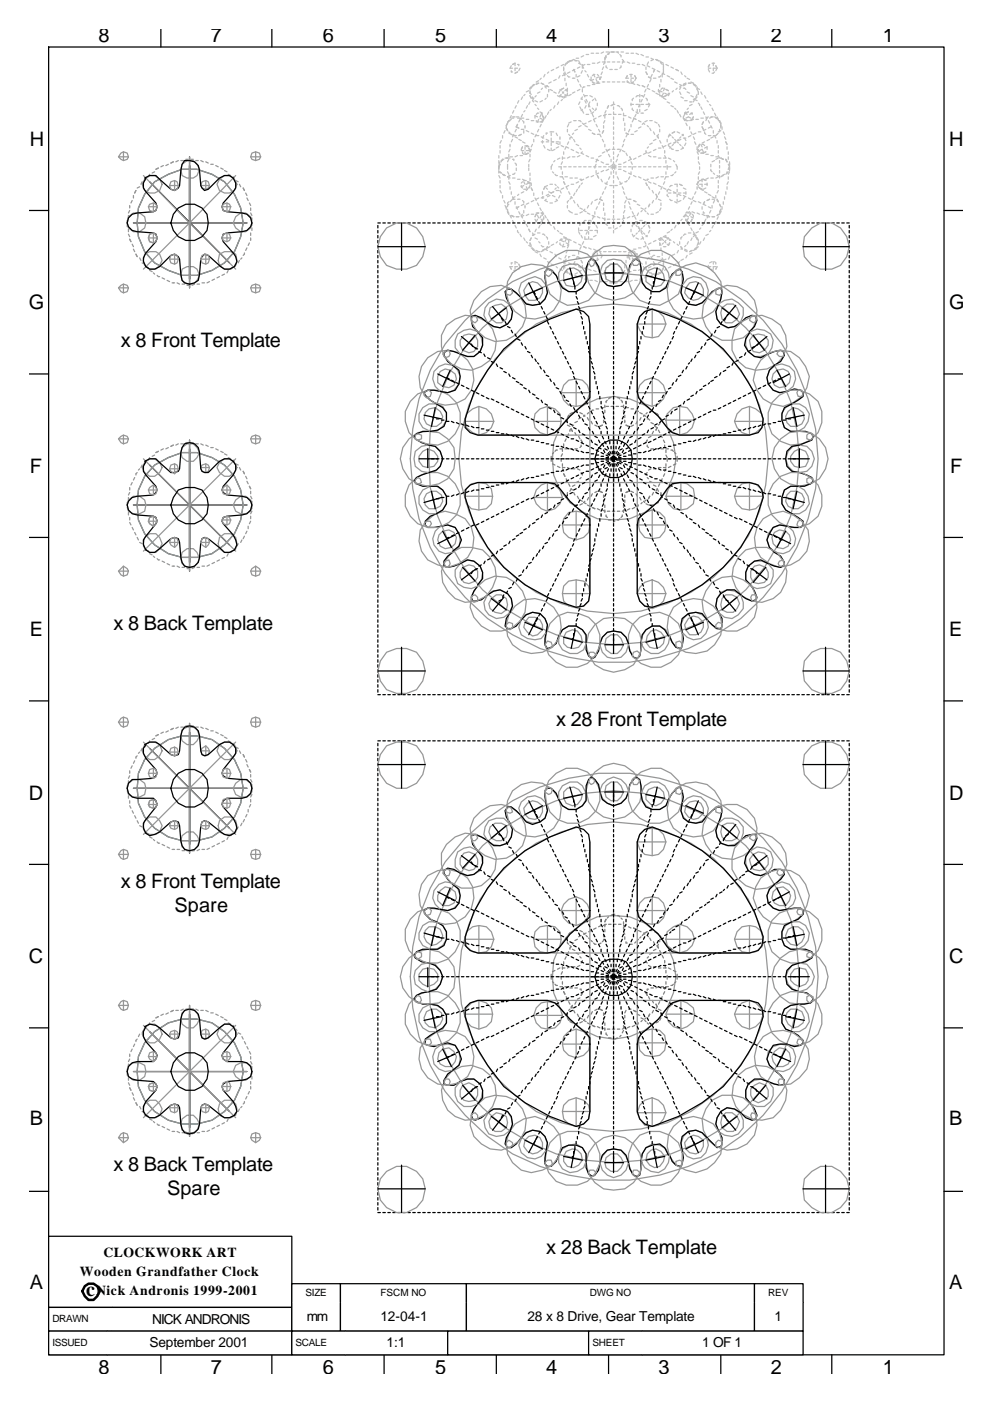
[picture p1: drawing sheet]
<svg xmlns="http://www.w3.org/2000/svg" width="210mm" height="297mm" viewBox="0 0 210 297" stroke-linecap="round" stroke-linejoin="round" font-family="sans-serif">
<defs><g id="words">
<g font-size="4.2">
<text x="20.9" y="8.9">8</text>
<text x="44.7" y="8.9">7</text>
<text x="68.5" y="8.9">6</text>
<text x="92.3" y="8.9">5</text>
<text x="115.9" y="8.9">4</text>
<text x="139.7" y="8.9">3</text>
<text x="163.5" y="8.9">2</text>
<text x="187.3" y="8.9">1</text>
<text x="6.3" y="30.9">H</text>
<text x="201.3" y="30.9">H</text>
<text x="6.1" y="65.5">G</text>
<text x="201.3" y="65.5">G</text>
<text x="25.7" y="73.5">x 8 Front Template</text>
<text x="6.3" y="100.2">F</text>
<text x="201.6" y="100.2">F</text>
<text x="6.3" y="134.8">E</text>
<text x="24.1" y="133.5">x 8 Back Template</text>
<text x="201.3" y="134.8">E</text>
<text x="118" y="153.9">x 28 Front Template</text>
<text x="6.1" y="169.5">D</text>
<text x="201.3" y="169.5">D</text>
<text x="25.7" y="188.3">x 8 Front Template</text>
<text x="37" y="193.3">Spare</text>
<text x="6.1" y="204.2">C</text>
<text x="201.3" y="204.2">C</text>
<text x="6.3" y="238.6">B</text>
<text x="201.3" y="238.6">B</text>
<text x="24.1" y="248.4">x 8 Back Template</text>
<text x="35.5" y="253.4">Spare</text>
<text x="115.9" y="265.8">x 28 Back Template</text>
<text x="6.3" y="273.2">A</text>
<text x="18.3" y="274.8">c</text>
<text x="201.3" y="273.2">A</text>
<text x="20.9" y="291.2">8</text>
<text x="44.7" y="291.2">7</text>
<text x="68.5" y="291.2">6</text>
<text x="92.3" y="291.2">5</text>
<text x="115.9" y="291.2">4</text>
<text x="139.7" y="291.2">3</text>
<text x="163.5" y="291.2">2</text>
<text x="187.3" y="291.2">1</text>
</g>
<g font-size="2.9">
<text x="22" y="266.6">CLOCKWORK ART</text>
<text x="16.9" y="270.6">Wooden Grandfather Clock</text>
<text x="20.4" y="274.5">Nick Andronis 1999-2001</text>
<text x="32.3" y="280.6">NICK ANDRONIS</text>
<text x="65.1" y="280.1">mm</text>
<text x="80.7" y="280.1">12-04-1</text>
<text x="111.9" y="280.1">28 x 8 Drive, Gear Template</text>
<text x="164.3" y="280.1">1</text>
<text x="31.7" y="285.7">September 2001</text>
<text x="82" y="285.7">1:1</text>
<text x="149" y="285.7">1 OF 1</text>
</g>
<g font-size="2.1">
<text x="64.8" y="274.8">SIZE</text>
<text x="80.7" y="274.8">FSCM NO</text>
<text x="125.1" y="274.8">DWG NO</text>
<text x="163" y="274.8">REV</text>
<text x="11.1" y="280.4">DRAWN</text>
<text x="11.1" y="285.4">ISSUED</text>
<text x="62.7" y="285.4">SCALE</text>
<text x="125.7" y="285.4">SHEET</text>
</g>
</g></defs>
<g fill="none" stroke="#c0c0c0" stroke-width=".26">
<path d="M108.5 15v.3h.2M108.5 13.9l-.3 .6h.5M108.7 13.7l.6-.3v.5M109.8 13.7h.3v.2M109.8 14.5h-.5v.5M109.8 15.3l-.5 .2M110.3 14.5l-.2 .5M112.2 19.2l-.5 .3M112.4 19.2v.6l.3 .2M112.7 18.4l-.3 .3v.3M113 18.2h.2M113 18.2l-.3 .5"/>
<path d="M113.2 17.9l-.2 .3M113.5 17.9l-.5 .3M113.8 17.6h.5l-.5 .3M114.3 17.1l-.5 .3M114.6 19.5l-.6 .3M114.8 16.6l-.2 .2M114.8 17.6l.6 .3M115.1 18.7l-.3 .3M115.6 15.8l-.2 .5M115.6 18.2l.3 .5M115.9 18.2l.5 .2M116.2 18.2l-.6 .2"/>
<path d="M116.4 15.3l-.2 .2M116.4 19v.5M116.7 19l.5 .2M116.9 17.4l-.5 .2M117.5 14.7l-.6 .3M117.5 19.5l.5 .3M118 16.8l-.5 .3M118.5 14.2l-.5 .3M118.8 16.1l-.3 .5M118.8 19.2l-.3 .6M118.8 19l.3 .2M119.3 19.5l.3 .3"/>
<path d="M119.6 13.7l-.5 .2M119.6 14.2v.8M119.6 18.7l-.5 .3M119.6 19.5l-.3 .3M119.6 15.5l.3 .6M119.9 15.8l-.6 .3M119.9 15.3v.2l.2 .3M119.9 16.6v.5M119.9 19.2l.2-.2 .3 .5M120.1 17.6v.6M120.4 16.1l.2 .2h.3M120.4 18.7v.5"/>
<path d="M120.4 19.8v.5M120.4 13.4l-.5 .3M120.9 15.3l-.5 .2M121.4 16.6h.6M121.4 12.9h-.5l-.5 .2M121.7 14.7l.3 .6M122 14.7l-.6 .3M122 19.5l-.6 .3M122 12.9h.5M122.2 12.9l-.5-.3-1.6 .8-.2 .5M122.2 12.3h.6M122.2 15.8v.5"/>
<path d="M122.5 16.8l.3 .6M122.8 12.9l.2 .5M122.8 13.4l.5 .3M123 14.2l-.5 .3M123 19l-.5 .2M123 16.1l-.5 .2M123 17.9l.3 .5M123.6 13.7v.8M123.6 19v.5M123.6 15l-.3 .5M123.8 11.8l-.5 .3M124.1 13.7l-.5 .2 .2 .6"/>
<path d="M124.1 18.4h-.3l-.2 .3M124.1 15l.3 .3M124.4 11.6h.5M124.6 13.7h.5M124.6 18.2h.5M124.6 15.8l.3 .5M125.1 16.8l.3 .3 .5-.3M125.4 11.3h.5M125.4 16.3v.5M125.7 13.4h.5M125.7 17.9h.5M125.9 15.8h.3"/>
<path d="M125.9 17.6l-.2-.2 .5 .2M125.9 15.8l-.2 .3M125.9 15.8l.3 .5M126.5 17.6h.8M126.5 11.3h.5M126.5 16.8l.2 .6M126.7 17.6l.3-.2v.2M126.7 15.8l.3 .3M127 16.3l-.5 .3M127.3 13.1l-.6 .3M127.3 16.3v.5l.2-.5M127.8 13.1h.5l-.2 .6"/>
<path d="M127.8 17.4h.5M127.8 15.3l-.3 .5M128.1 11l-.6 .3M128.1 14.2l-.3 .5M128.3 12.9v.5M128.6 11h.5M128.6 13.9v.3l.3 .3M128.6 11.8l-.3 .5M128.6 12.1l-.3 .5M128.9 13.1h.5M128.9 17.4h.5M129.1 11.3l-.2 .3"/>
<path d="M129.4 14.7h.5M129.4 11l-.3 .6M129.6 11h.8M129.9 13.1h.5M129.9 17.4h.5M130.4 14.7h.6M130.7 11h.5M131 13.1h.5M131 17.4h.5M131 11l.2 .3M131.5 11.6l.3 .2v.3M131.8 11h.5"/>
<path d="M131.8 13.9v.3l-.3 .3M132 13.1h.6M132 17.4h.6M132 12.6l.3 .3-.3 .5M132.8 11.3h.5M133.1 13.1l.5 .3M133.1 17.4h.2M133.1 17.4l.5 .2M133.1 17.1v.3M133.1 16.1l-.3 .5h.5M133.6 15.8h.5M133.9 11.3h.5"/>
<path d="M133.9 15.8v.5M133.9 16.8v.6M133.9 16.6h.5M134.1 13.4h.6M134.1 17.6l.6 .3M134.4 17.4l-.5 .2M134.7 16.1l.2 .5-.2 .5M134.9 11.3l.6 .3M135.2 13.7h.5M135.2 17.9l.5 .3M136 11.6l.5 .2M136.3 13.7l.5 .2"/>
<path d="M136.3 18.2l.5 .2M137.1 12.1h.5M137.1 15.3l.2 .5M137.1 14.2v.5M137.1 19l-.3 .5M137.3 13.9l.5 .3M137.3 18.7l.5 .3M137.6 16.3l.5 .3M137.6 13.1l-.3 .6M137.6 17.9l-.3 .5M138.1 12.3l.5 .3-.5 .3M138.1 16.8l-.3 .6"/>
<path d="M138.4 14.5l.5 .2-.3 .6M138.4 19.2l.5 .3M138.4 15.8l-.3 .5M138.6 16.6h.6M139.2 19.8l.5 .2M139.2 12.6l.5 .3M139.4 15l.6 .3M139.7 19v.5M140 17.9v.5M140 12.9l.2 .5M140.2 16.1l-.2 .2h-.3M140.2 16.8v.6"/>
<path d="M140.5 15.5l.5 .3M140.5 19.5l-.5-.3v.6M140.8 18.7h-.3l-.3 .3M140.8 13.4l-.6-.3 .3 .6M140.8 19.8l-.3 .5M140.8 13.7v1.8l-.3 .3v.5M141 18.7l-.2 .5M141 19.8l.6 .2M141.3 13.7l.5 .2M141.3 19l.5 .2M141.6 16.1l.5 .2M141.8 19.8v.2l-1 .5-.8-.2v-.3"/>
<path d="M142.1 19.8l-.3 .5M142.3 16.6l.6 .2M142.3 14.2l.6 .3M142.9 19.2l-.3 .3M143.1 17.4l.6 .2M143.4 14.7l.5 .3M143.7 18.7l-.3 .3M144.2 17.9l.5 .3M144.2 19.5l.3 .5M144.5 15.3l.2 .5M144.5 18.2l-.3 .2M144.5 18.4l-.3 .6"/>
<path d="M145 18.7h.3l.2 .3M145.3 16.1l.2 .2M145.5 17.6l-.5 .3M145.5 17.9l-.5 .3M145.8 19.5l.5 .3M145.8 16.6l.5 .2M146 17.6h.6M146.6 17.4l.5 .2 .3 .6M147.1 17.9l.5 .3M147.4 17.9l.2 .3M147.6 18.2v.2M147.9 18.4l.3 1.6"/>
<path d="M147.9 18.7l.5 .3M148.7 19.5l.3 .5M150.3 14.7l.2 .6M150.3 14.5h.5M150.5 13.7l-.2 .5M151.1 13.4h.5M151.3 13.4v.5M151.6 15.3l-.3 .2h-.2M151.9 14.5h-.6v.5M151.9 13.9l.2 .6-.2 .5M105.8 37.2l.3 .5M105.8 33v.5"/>
<path d="M105.8 34v.6M105.8 35.1v.8M105.8 36.2v.5M105.8 36.4l.6 .3-.3-.3M106.1 34.8l-.3 .6M106.1 34.3l-.3 .5M106.1 30.9v.5M106.1 31.9v.6M106.1 38.3v.5M106.1 39.3v.6M106.4 29.8l-.3 .5M106.6 33.8l-.2 .2v.3"/>
<path d="M106.6 28.8v.5M106.6 33.8v.2M106.6 37l.6 .2M106.6 33.8h.3M107.2 27.7l-.3 .5M107.2 33.5h1M107.7 34.8v1.1M107.7 36.4l.2 .6M107.9 33.8l-.2 .5M107.9 32.7v.5M107.9 37.5v.5M107.9 38.5l.3 .6"/>
<path d="M107.9 28.2l1.1 .6h.5M107.9 28l.3 .2M108.2 31.7l-.3 .5M108.2 30.6v.5M108.2 39.6v.5M108.2 33.2h.5M108.2 37.2l-.5 .3 .5 .2M108.2 25.6l-.5 .2M108.5 25.3l-.6 .3-.5 1v.6l.3 .5M108.5 24.5l-.3 .5M108.5 25h.5M108.7 29.5l-.2 .6"/>
<path d="M108.7 24.8h.6M108.7 37.7h.6M108.7 33.8h.3v.2M109 28.5l-.3 .5M109 23.5l-.3 .5M109.3 36.7l-.3 .3h-.3M109.3 34.6l.2 .2v.3M109.3 29l.5 .3M109.5 27.4l-.2 .6M109.5 22.4l-.2 .5M109.5 24.8h.6M109.5 35.6v.6"/>
<path d="M109.8 26.4l-.3 .5 .6 .3M109.8 25h.5l.3 .3M109.8 38h.5M109.8 33l-.5 .2M110.1 21.3l-.3 .6M110.1 29.5l.5 .3M110.3 25.3l-.2 .5M110.3 33h.6M110.6 25h.5M110.6 39.6l.3 .3M110.6 39.3v.3M110.6 31.9h.5"/>
<path d="M110.6 28.5l-.5 .3M110.6 27.4h.5M110.9 24.3l-.3 .5M110.9 20.5l-.3 .6M110.9 30.1l.5 .2M110.9 38.5l-.3 .3M110.9 25.6l.2 .2v.3M110.9 38l.5 .3M110.9 32.2v.3l.2 .2M110.9 31.1l-.3 .6M111.1 38.3h.6M111.1 39.3l-.5 .3"/>
<path d="M111.1 38.5l.3 .6M111.1 27.7v.5M111.4 23.5l-.3 .2M111.4 20l-.3 .3M111.4 32.2v.5h.3M111.4 26.6v.6M111.4 31.1v.6M111.4 30.9l.5 .2M111.7 25.3h.5M111.7 39.6l.2 .5-.2 .3M111.7 31.9h.5M111.7 30.9h.2l.3 .2"/>
<path d="M111.7 27.7l.5 .3M111.9 22.4l-.2 .5M111.9 38.5l.5 .3M111.9 32.5l-.2 .2M112.2 34.8v.6M112.2 35.6v.6M112.2 38.5l.2 .3M112.2 38.8l-.5 .3M112.2 31.4l.2 .5M112.2 32.5l-.5 .2M112.4 21.6l-.2 .5M112.4 33.8l-.2 .5"/>
<path d="M112.4 31.7v.5l.3-.5M112.4 32.7v.5M112.4 36.7v.5M112.4 37.7v.6M112.4 38.8v.3M112.4 39.3l-.2 .6 .2-.3M112.4 20.3l.3 .5M112.7 39.9l.3 .5M112.7 38.8v.5M112.7 25.6h.5M112.7 28.2l.5 .3M113 20.5v.3h.2l-.2 .5 .2 .3"/>
<path d="M113 30.6l-.3 .5M113.2 29.5v.6M113.5 22.1l.3 .3M113.5 21.3l.5 .3M113.8 20.3l-.3 .2M113.8 28.5l-.3 .5M113.8 28.8h.5M113.8 25.8h.5M114 24.8l-.5-.3v.5M114 22.9l.3 .3M114.3 27.4l-.3 .6M114.3 24h-.3l-.2 .3"/>
<path d="M114.3 25.3l-.3 .5-.2-.2M114.6 25.8h.5M114.6 25l.5 .3M114.6 23.7l.5 .3M114.8 26.4l-.2 .5M114.8 25.8l.3-.2v.2M114.8 24l.3 .3M114.8 24.3l-.2 .5M114.8 30.1h.6M114.8 29l.6 .3M115.1 29.8v.5M115.1 24.5l.3 .5"/>
<path d="M115.1 21.3l-.5 .3M115.4 24.8v.5l-.3 .5M115.4 30.9l.2 .5M115.4 28.8l-.3 .5M115.9 24.5l-.3 .5M115.9 20.8l-.3 .3M115.9 39.9l.3 .2M115.9 30.1h.5M115.9 29.5l.5 .3M116.2 20v.5M116.2 39.3l-.6 .3-.2 .5M116.2 31.7l.5 .2"/>
<path d="M116.2 28.2h-.3v.3M116.4 23.7l-.2 .6M116.7 39.1h.5M116.7 28h.8M116.9 23.2l-.2 .3M116.9 28.2v.6M116.9 29.3v.5M116.9 30.3v.6M116.9 31.4v.5M116.9 30.1h.6M117.2 34.8l-.3 .6v.5M117.2 36.4l.3 .3"/>
<path d="M117.7 22.4l-.2 .5M117.7 37l.3 .2h.3M117.7 34l-.2 .3M117.7 39.1l.3 .2M117.7 31.7l-.5 .2M118 39.9l-.3 .2M118 28.2l.3 .6M118 30.1h.5M118 30.3l.5 .3M118.3 20.3l.5 .2M118.3 39.6l.2 .3M118.5 21.6l-.2 .5"/>
<path d="M118.5 35.4h.6v.5M118.5 31.1l-.5 .3M118.8 37.5h.5l.3 .5M118.8 29v.5M118.8 30.1v.5M118.8 33.5l-.5 .3M119.1 20l-.3 .3 .5 .2h.8M119.1 30.9l.5 .2M119.3 21.1l-.2 .2M119.3 34.3l-.2 .5M119.3 33.5h.6M119.3 33.2v.6"/>
<path d="M119.3 36.4v.6M119.6 32.2v.5M119.6 38.5l.3 .6M119.6 35.4h.5M119.6 39.9l-.5 .2M119.9 20.5l-.3 .3M119.9 20.3h.2M119.9 20l.2 .3M119.9 37.5h.5M120.4 20l-.3 .3M120.4 27.4v.6M120.6 30.1l-.2 .5"/>
<path d="M120.6 31.4l-.5-.3-.2 .6M120.6 39.3l-.5 .3 .3 .5M120.6 35.4h.6M120.6 28.5l.3 .3M120.6 26.4l-.2 .5M120.9 37.7h.5M120.9 33.2l-.5 .3M121.2 20l-.6 .3M121.2 39.1h.5M121.2 25.8l-.6 .3M121.2 31.7l.5 .2M121.4 33.2h.6"/>
<path d="M121.4 29.3l-.2-.3-.3 .3v.2M121.7 25.6h.5M121.7 28.2l-.3 .3M121.7 35.4h.5M121.7 29.5l.3 .6M122 37.7h.5M122.2 30.6l.6 .3M122.2 32.2l.6 .3M122.5 27.4l-.5 .3M122.8 25.6h.2l.3 .2M122.8 35.4h.5M122.8 38.5l-.6 .3"/>
<path d="M123 38h.3v.3l.5-.3M123 31.4l.3 .3M123 39.3l-.2 .6M123 33l-.5 .2M123 21.6l-.2 .5M123 22.7l.3 .5M123.3 26.6l-.5 .3M123.3 20.8l.3 .3M123.6 38.8l-.3 .3M123.6 32.2l-.3 .3 .5 .2M123.6 23.5l.2 .5M123.6 26.1l.2 .3 .6-.3"/>
<path d="M123.6 20.5l-.3 .6M123.6 23.2l-.3 .3M123.8 35.4h.6M123.8 20l.3 .5M124.1 20.3h.5M124.1 26.6l.5 .3M124.1 21.3l.3 .6M124.4 33l.5 .2M124.4 24.3h.5M124.4 21.1l.2 .5M124.4 22.4l-.3 .5M124.9 35.4h.5"/>
<path d="M124.9 27.4l.5 .3M124.9 22.1v.6M124.9 37.5l-.5 .2M124.9 22.1l.2 .6M125.1 20.3l.6 .2M125.1 21.6l-.2 .5M125.1 23.2l.3 .5M125.4 33.5h.5M125.4 25.6l-.5 .2M125.7 28.2l.5 .3M125.7 22.9l.2 .3M125.7 24.3l.2 .5"/>
<path d="M125.9 23.7l-.2 .3h-.3M125.9 35.4h.6M125.9 37.2l-.5 .3M125.9 21.1l-.2 .2M126.2 20.8l.3 .5M126.5 34.8l-.3 .8M126.5 22.9v.3l-.3 .3M126.5 36.2v.5M126.5 25l-.6 .3 .3 .5M126.5 33.8l.5 .2M126.5 26.4l.2 .5M126.7 33.8l-.2 .5"/>
<path d="M126.7 37.2l.3 .5M126.7 21.9v.5M126.7 28.5h.6l.2 .5M127 35.4h.5M127 36.7l-.5 .3M127 27.4l.3 .6M127.5 33l-.5 .2M127.5 38l.3 .5M127.5 24.5l-.5 .3M127.5 34.3l.6 .3M127.8 29.5l.3 .6M128.1 35.4h.5"/>
<path d="M128.1 26.6v.6M128.1 27.7l-.3 .5M128.1 36.2l-.6 .2M128.3 32.2l-.5 .3M128.3 38.8l.6 .3M128.3 24.5v.5M128.3 30.6v.5M128.3 25.6l-.2 .5M128.6 24.3l-.5 .2M128.6 23.5l-.3 .5M128.6 34.8h.5M128.6 39.6l-.3 .5"/>
<path d="M128.6 31.7l.3 .5M128.9 38.5l-.3 .6M129.1 24.3h.5M129.1 35.4h.5M129.1 22.4l-.2 .5M129.1 35.9l-.5 .3M129.1 32.7l.3 .5M129.4 31.7l-.5 .2M129.4 39.3h.5M129.4 37.5l-.3 .5M129.6 35.1l1.1 .5M129.6 33.8v.5"/>
<path d="M129.6 36.4v.6M129.9 31.7h.5M129.9 34.8l.5 1.1M130.2 21.6v.5M130.2 22.7v.5M130.2 23.7v.6h.5M130.2 24.8v.5M130.2 25.8v.6M130.2 26.9v.5M130.2 28v.5M130.2 29v.5M130.2 30.1v.5"/>
<path d="M130.2 31.1v.6M130.2 32.2v.5M130.2 33.2v.6M130.2 34.3v.5M130.2 36.2v.5M130.2 37.2v.5M130.2 38.3v.5M130.2 39.3v.6M130.2 22.1l-.6 .3M130.2 22.1h.2M130.4 39.3h.6M130.4 34.8l-.5 1.1"/>
<path d="M130.7 35.4h-.5v.2M130.7 35.1l-1.1 .5M130.7 36.4v.6M131 31.7h.5M131 22.4h.2l.3 .3M131 33.8l-.3 .5M131 37.5l.2 .5M131.2 24.3h.6M131.2 35.4h.6M131.2 32.7l-.2 .5M131.2 34.8h.6M131.2 35.9h.6"/>
<path d="M131.5 38.5l.3 .6M131.8 22.9l.2 .3v.3M131.8 31.7l-.3 .5M132 31.9l.6 .3M132 38.8l-.5 .3M132 39.6l.3 .5M132.3 24v.5h.5M132.3 35.4h.5M132.3 25v.6M132.3 30.6l-.3 .5M132.3 36.2l.5 .2M132.6 26.1v.5"/>
<path d="M132.6 27.2v.5M132.6 29.5l-.3 .6M132.8 32.5l.3 .5M132.8 28.2l.5 .3M132.8 34.3l-.5 .3M133.1 38.3l-.3 .2h-.2M133.1 28.5l-.3 .5M133.3 24.8l.6 .2M133.3 35.4h.6M133.6 33.2l.3 .6-.6 .2M133.6 37.5l-.3 .5M133.6 27.4l-.3 .6"/>
<path d="M133.9 34.3l.2 .5M133.9 21.9v.5M133.9 26.4v.5M133.9 36.4v.6l-.6-.3M133.9 28.5h.5M133.9 22.1h.5M134.1 22.9v.3l.3 .3M134.1 35.4v.5M134.4 20.8l-.3 .3v.2M134.4 25l.5 .3M134.4 35.4h.5M134.4 25.3l-.3 .5"/>
<path d="M134.4 37.2l.5 .3M134.9 23.7l.3 .3h.3M134.9 24.3l-.2 .5M134.9 22.1h.6M134.9 33.5l-.5 .3M135.2 27.7l-.5 .3M135.2 23.2v.5M135.5 20.3h-.3l-.3 .2M135.5 25.6l.5 .2M135.5 35.4h.5M135.5 22.7l.2-.6v.6M135.5 37.5l.5 .2"/>
<path d="M135.7 20v.5M135.7 21.1v.5M135.7 23.2v.5M136 24h.5M136 26.9l-.5 .3M136 22.1h.5M136 33l-.5 .2M136.3 26.4l.2-.3 .3 .3M136.3 21.1l-.3 .5M136.5 35.4h.6M136.5 38l.6 .3M136.8 20l-.3 .5-.2-.2h-.3"/>
<path d="M137.1 31.9v.3l.2 .3M137.1 20.8l.2 .3v.2M137.1 38.8l.2 .5M137.1 22.1h.5M137.1 32.5l-.6 .2M137.3 26.6l.3 .3M137.3 25.6l-.5 .2M137.3 23.2l-.5 .3M137.6 38h-.3v.3M137.6 35.4h.5M137.6 39.6l.2 .5M137.6 33l.5 .2"/>
<path d="M137.6 31.1l-.3 .3M137.6 21.9l.2 .2-.2 .6M137.6 38.5l.5 .3M137.8 25.6h.6M137.8 27.2l.3 .5M138.1 37.7h.5M138.1 32.2l-.5 .3M138.4 30.3l-.6 .3M138.6 33.2h.6M138.6 28l.3 .5M138.6 35.4h.6M138.6 38.8l.6 .3"/>
<path d="M138.9 25.8l.5 .3M139.2 29.5l-.6 .3M139.2 31.7l-.6 .2M139.4 28.8l.3 .5M139.7 33.5h.5M139.7 35.4h.5M139.7 37.5l-.5 .2M139.7 28.5l-.3 .5M139.7 26.4l.3 .5M139.7 31.4h.5M139.7 39.3l.5 .3M140 27.4v.6"/>
<path d="M140 29.8l.2 .5M140.2 37.5h.6M140.5 39.6l-.3 .5M140.5 30.9l.3 .5M140.8 20.8l.5 .3M140.8 35.4h.5M140.8 39.9l.5 .2M141 33l.3 .5h-.5M141 38.5l-.2 .6M141 31.9v.6M141.3 34v.6M141.3 36.4v.6"/>
<path d="M141.3 30.9l-.5 .2M141.6 21.6l.5 .3M141.6 29.5v.6M141.6 35.1v.8M141.8 37.5h-.5l-.3 .5M141.8 35.4h.5M141.8 33.5l.5 .3M142.3 22.4l.6 .3M142.3 31.4l.3 .3h.3M142.3 30.3l-.5 .3v.3l.3 .2M142.3 28.8l-.2-.3-.3 .5M142.3 31.1l-.2 .3"/>
<path d="M142.6 39.3h-.3l-.2 .3M142.6 29l.3 .3M142.9 37l-.3 .2h-.3M142.9 34l.2 .3M142.9 30.3l.5-.2-.3 .2M142.9 30.6l-.3 .3M143.1 22.9l.3 .3M143.1 39.1h.6v.5M143.1 28l-.5 .2M143.1 29.5l.3 .3M143.4 31.9h.5M143.4 34.8l.3 .6v.5"/>
<path d="M143.4 36.4l-.3 .3M143.7 23.5l.2 .5M143.7 28l.5 .2M143.7 30.1l.2 .2M143.9 29.5l-.2 .3M144.2 24.3l.3 .5M144.2 30.6l.3 .3M144.2 39.1l.5 .2M144.5 20.5l.5 .3M144.5 29l-.3 .3M144.5 29.5l-.6 .3M144.7 28.5l.3 .3"/>
<path d="M144.7 31.1l.3 .3-.5 .3M145 25l.8 .6M145 25l.3 .6M145 28.5l-.3 .3M145 29.3h.5M145 39.9l.5 .2M145.3 24l-.3 1M145.3 24l.5 .3M145.3 21.3h.5M145.3 29.3l.2 .5M145.5 26.1l.3 .5M145.5 25l.5-.2 .6 .2"/>
<path d="M145.5 25.6h.5M145.5 23.7l-.2 .3M145.5 30.3l-.2 .6M146 23.7l-.5 .3M146 22.9l-.2 .3M146.3 26.9v.5M146.3 21.6h.5M146.6 20.3l.5 .2M146.6 28l.2 .5M146.6 24h.2M146.6 28.8l-.6 .2M146.8 24v.3"/>
<path d="M146.8 24l-.5 .3M146.8 22.1l-.5 .3M147.1 29l.3 .5M147.1 24.8l-.3 .5-.5 .3M147.1 25.3l-.5 .3M147.4 30.1l.2 .5M147.6 25.3h.6M147.6 28.2l-.5 .3M147.9 21.3l-.5-.2-.3 .5M147.9 31.1v.6l.3 .5M147.9 39.6v.5M147.9 32.2l.3 .5"/>
<path d="M147.9 20.5l-.8 .6M147.9 20l-.3 .5M148.2 21.9l.2 .2v.3M148.2 31.7v.2l.2 .3M148.2 33.2v.6M148.2 37.5v.5M148.2 34.3l.2 .5M148.2 39.6l.8 .5M148.2 28h.5M148.4 35.4v.5M148.4 36.4l-.2 .6M148.4 30.6l-.2 .5 .2-.2"/>
<path d="M148.4 31.9l.6-.2 .2 .5M148.4 39.1h.6v.5M148.7 22.7l.3 .5M148.7 25h.5M148.7 30.6l.3 .5M149 38l-.8 .5-.3 .6 .3 .2M149 30.6h.2l.3 .3M149 26.9l.2 .5M149 38l.8 .3M149 38v.5M149.2 23.7l.3 .6M149.2 25.8l-.2 .6"/>
<path d="M149.5 20.3l.3 .5M149.5 31.4l.5-.3v.6M149.5 28v.2l.3 .3M149.5 30.1l-.5 .2M149.5 39.1h.5M149.8 24.8l.2 .2-.2 .6M149.8 32.2l-.6 .3h-.5M149.8 32.7h.5M149.8 39.9l-.6 .2M149.8 27.4l-.6 .3M150 21.3l.3 .3M150 38.8v.5"/>
<path d="M150.3 25.6l.2 .5M150.3 24.8l-.5 .2M150.3 28.8h.5M150.3 37.7l-.5 .3M150.5 22.1l.3 .3M150.5 29.5l-.5 .3M150.8 26.6l.3 .6M150.8 24.8h.5M150.8 33h.5M150.8 35.9v.3l.3 .2M150.8 34.8v.6M150.8 37.7h.5"/>
<path d="M150.8 26.9l-.5 .3M151.1 22.9l.2 .6M151.1 24.8l-.6 .2M151.3 27.7v.5M151.3 29l-.5 .3M151.3 36.7l.3 .3M151.6 28.8l.3 .5M151.6 24l.3 .5M151.6 24.8l.5 .2M151.6 34l-.5 .3M151.9 33.2h.5M152.1 29.8v.5"/>
<path d="M152.1 24.8l.3 .5-.5-.3M152.1 37.2l.6 .3M152.4 30.9v.5M152.4 31.9v.6M152.4 38.3v.5M152.4 39.3v.6M152.4 33l.3 .5M152.4 25.6h.3M152.4 28.2l-.5 .6h-.6M152.4 33.5l-.5 .3M152.4 37.5l-.5 .2M152.7 25.6v.2l.2 .3"/>
<path d="M152.7 27.4v.6M152.7 34v.6M152.7 35.1v.5M152.7 36.2v.5M152.7 37.2v.5M152.7 25.6l.2 .5M152.9 26.1v1.1M152.9 33.5l.6 .3M152.9 27.7l-.5 .3M153.2 26.9v.5M153.5 28l.2 .5M153.5 37.2l-.6 .3"/>
<path d="M153.7 29l.3 .5M153.7 37l-.5 .2M154 30.1l.3 .5M154 33.8l.3 .5M154.3 31.1v.6M154.3 36.4v.3M154.3 39.6v.5M154.5 36.4l-.5 .6M154.5 32.2v.5M154.5 33.2v.6M154.5 37.5v.5M154.5 38.5l-.2 .6"/>
<path d="M154.5 34.8l.3 .6M154.8 36.4l-.3 .6M154.8 34.3v.8M154.8 35.4v.8M154.8 35.4l-.3 .5M106.1 40.4l.3 .5M106.6 41.5v.5M106.9 42.5l.3 .5M107.2 43.6l.2 .5M107.4 43.8v.6M107.7 44.4v.5M107.7 44.9l.2 .3"/>
<path d="M107.7 44.9l.2 .5M107.9 42.8l-.2 .2v.3M107.9 43.3l-.2 .3v.2M108.2 45.7l.3 .5M108.5 40.7v.5M108.5 45.7l.5 .2M108.7 41.7l.3 .5M108.7 55.7h-.2v.3M108.7 46.7l.3 .6M108.7 56.5h-.5l.3 .6M109 57.3h.5M109.3 42.8v.5"/>
<path d="M109.3 47.8l.2 .5M109.3 41.7l-.6 .3M109.3 42.2h-.6l-.5 .6M109.5 43.8l.3 .6M109.5 45.9h.6M109.8 55.7l-.5-.2v.5M109.8 56.5h-.5v.6M109.8 48.9v.2l.3 .3M109.8 42.2h.5M110.1 44.9l.2 .5M110.1 56l.2 .5-.2 .6M110.1 41.2l-.3 .3"/>
<path d="M110.1 43.8l-.6 .3M110.3 49.7l.3 .5M110.9 45.4l-.3 .3 .3 .5M110.9 42.5l.2 .3v.2M111.1 46.7l.3 .3M111.1 50.4l.3 .6M111.1 45.7l-.5 .2M111.1 40.1h.6M111.1 44.6v.6M111.1 40.7l-.5 .2M111.1 43.3l-.5 .3M111.4 43.6v.5"/>
<path d="M111.7 47.5l.2 .6M111.7 51.2l.2 .3M112.2 48.6l.2 .5M112.2 52l.5 .3M112.2 45.4l-.5 .3M112.2 43l-.5 .3M112.4 52v-.5l.3 .5M112.7 52.6l.5 .2M112.7 50.4l-.3 .6M112.7 45.4h.5M113 49.4l.2 .5M113 52.8l.5 .3"/>
<path d="M113 52.8l.2 .3M113 52.6v.2M113.2 40.9v.6M113.2 49.7l-.2 .2 .5-.2M113.2 42.5l-.5 .3M113.5 50.4l.5 .3M113.5 42l.3 .5M113.5 53.4l.5 .2M113.5 46.5l.3 .5 .2-.5M113.8 45.2h.5l-.5 .2-.3 .5M113.8 53.1l.5 .3M113.8 48.6l-.3 .5"/>
<path d="M114 53.4h.6M114 43l.3 .6M114 49.4h.6M114 45.7l.3 .5M114.3 51.2l.3 .3M114.3 42l-.5 .2M114.6 53.9l.2 .5M114.6 44.1l.2 .5M114.6 47.8l-.3 .5M114.8 52l.3 .3h.3M114.8 46.5l.3 .5-.3 .5M114.8 47l-.2 .3h-.3"/>
<path d="M114.8 45.7l-.2 .5M115.1 53.1l.5-.3 .6 .3M115.1 44.9l.3 .5M115.1 45.4l-.3-.2h.3v.5M115.1 49.7h.3l.2 .2M115.1 40.7v.5M115.1 41.7v.3h.3M115.4 54.7l.5 .2M115.4 46.2l-.3 .5M115.4 53.1l-.6 .3M115.4 45.9v.6M115.4 41.7l-.6 .3"/>
<path d="M115.6 45.7l.3 .5M115.9 50.2l.3 .2v.3M115.9 42.2l-.3 .3 .6 .3M116.2 46.5l.2 .5M116.2 55.5l.5 .2M116.2 52.3l-.3 .5M116.4 51.2v.6M116.4 40.7l.5 .2 .6-.2M116.4 41.2l-.5 .3M116.7 53.4l.5 .2M116.7 47.5l.2 .3M116.7 52.3l-.5 .3"/>
<path d="M116.7 43h.5M116.7 41.5l-.5 .2M116.9 56l.6 .3M117.2 41.5l.5 .2M117.5 48.1l.2 .5M117.5 51.8l-.6 .2M117.7 53.9l.3 .5M118 56.5l.3 .3M118 42.2l.3 .3-.6 .3M118 40.4h.5M118.3 48.9l.2 .2M118.3 51.2l-.3 .3"/>
<path d="M118.5 54.7l.6 .2M118.8 49.4l.5 .3M118.8 57.1l.5 .2M118.8 51.5v.3l.3 .2M118.8 40.4l.3 .5M118.8 41.5l-.3 .5M119.1 51l.5 .2M119.3 50.7h-.2l-.3 .3M119.6 55.2l.5 .3M119.6 51.8l-.3 .5h.6M119.6 50.2l.5 .2h-.5M119.6 56.3l.3 .5"/>
<path d="M119.6 56.5v.6M119.9 57.6l.5 .3-.3-.6 .3 .3M119.9 50.4l.7 .6v.5M119.9 55.2l-.3 .5M120.1 51.5l.5 .3-.2 .2M120.1 50.7l-.2 .5M120.1 54.9l-.2 .6v.5M120.1 54.2l-.2 .5M120.4 53.1l-.3 .5M120.4 43.6v.5M120.6 55.7l.6 .3M120.6 57.9l.3 .2"/>
<path d="M120.6 50.7l.6 .3M120.6 52l-.2 .6M120.6 42.5l-.2 .3v.2M120.6 40.7l.3 .5M120.6 44.6l.8 .6M120.9 58.1l.5 .3M120.9 54.4h-.3v.3M120.9 58.1h.5M121.4 54.2h.6M121.4 42l-.2-.3v.3l-.3 .2M121.7 51.2l.5 .3M121.7 42.5l.3 .5"/>
<path d="M122 55.5l-.3 .5 .5 .3M122 58.4l.5 .2M122 45.4h.5M122 40.9l-.3 .6M122.5 57.9l-.5 .2M122.5 43.3l.3 .5M122.5 40.1l-.3 .6M122.8 56.5l.5 .3M122.8 51.8l.5 .2M122.8 48.3v.6M122.8 53.4v.5M122.8 49.1l.2 .6"/>
<path d="M123 58.6l.6 .3M123 54.7l-.5-.3-.3 .5M123 44.1l.6 .3M123 48.9h.6M123.3 57.3l-.3 .3M123.3 55.2l.3 .5M123.3 47.3l-.3 .2v.3M123.3 49.9l.3 .5M123.3 52.3l-.3 .5M123.6 56.3v.5M123.6 44.9l-.6 .3M123.8 56.8l.6 .3"/>
<path d="M123.8 52.3l.6 .3M123.8 51.2l-.2 .6M124.1 59.2h.5M124.1 44.4l-.3 .2 .6 .3M124.1 50.2v.5h.5M124.1 48.9h.5M124.4 46.7h-.3l-.3 .3M124.6 45.2l.5 .2M124.6 49.1l-.2 .6M124.9 57.1l.5 .2M124.9 52.6l.5 .2M124.9 43.6l-.3 .5"/>
<path d="M124.9 46.7h.5M124.9 47v.5M124.9 48.1v.5l.2-.5M124.9 49.1v.6M124.9 50.2v.5M125.1 59.4h.6M125.1 50.7h.6M125.1 48.9h.6M125.4 47l-.3 .5M125.7 54.4l.2 .5M125.7 45.7l.5 .2M125.7 42.8l-.3 .5"/>
<path d="M125.9 57.3l.6 .3M125.9 52.8l.6 .3M125.9 53.6l-.2 .6M125.9 47l.3 .5M125.9 45.9l-.2 .6M126.2 59.4l.5 .3M126.2 44.9v.5M126.2 48.9h.5v.5M126.5 55.2h.2M126.5 47.8l.2 .5M126.5 49.9l-.6 .3M126.7 53.6v.6h-.5"/>
<path d="M126.7 53.1l-.5 .3M126.7 54.7v.5M126.7 45.9l.6 .3M126.7 42.2l-.5 .3M126.7 43.8l-.2 .6M127 57.6l.5 .3M127 53.1l.5 .3M127 54.9l-.3 .3M127.3 59.7h.5M127.3 54.2h.5l-.3 .5M127.3 53.4l.2 .5M127.3 42.8l-.3 .5"/>
<path d="M127.5 41.7l-.2 .5 .5 .3M127.8 46.2l.5 .3M128.1 57.9h.5M128.1 53.4h.5M128.1 43v.6M128.1 44.1v.5M128.1 40.7l-.3 .5M128.3 59.7h.6M128.3 45.2v.5M128.3 46.2v.5M128.3 57.3v.8M128.6 47.3v.2l.3 .3"/>
<path d="M128.6 58.6v.6M128.9 46.5h.5M129.1 57.9h.5M129.1 59.4l.5 .3M129.1 53.4h.5M129.1 56.5l-.5 .3M129.1 48.3h.5M129.4 60h.5M129.4 56h.5M129.9 46.5h.5M130.2 57.9h.5M130.2 53.4h.5"/>
<path d="M130.2 59.7h.5M130.2 60h.8M130.2 40.4v.5M130.2 41.5v.5M130.2 42.5v.5M130.2 43.6v.5M130.2 44.6v.6M130.2 45.7v.5M130.2 46.7v.6M130.2 47.8v.5M130.2 48.9v.5M130.4 56h.6"/>
<path d="M131 46.5h.5M131 48.3l-.6 .3M131.2 57.9h.6M131.2 53.4h.6M131.2 56.3l.3 .2M131.5 59.4l-.3 .3M131.5 59.7h.5M131.8 59.2l-.6 .2M131.8 57.1l.2 .5M131.8 47.8l-.3 .3M132 58.4l-.2 .5M132.3 53.4h.5"/>
<path d="M132.3 58.1l-.3 .5M132.3 45.7v.5M132.3 46.7l-.3 .6M132.3 40.7l.3 .5M132.6 57.3l-.3 .6h.5M132.6 59.7h.5M132.6 43.6v.5M132.6 56.3v.5M132.6 44.6l-.3 .6M132.6 46.2l-.6 .3M132.8 55.2v.5M132.8 42.5l-.2 .5"/>
<path d="M132.8 41.7l.3 .5M133.1 54.2v.5M133.3 57.6h.6M133.3 53.1h.6M133.3 42.2h.6M133.3 53.9v.5l.3 .5M133.3 42.8l.3 .5M133.6 45.9l-.5 .3M133.6 43.8l.3 .6M133.9 48.6v.5M133.9 53.4l-.3 .2M133.9 53.6l.2 .6-.5 .2"/>
<path d="M134.1 53.4h-.5l-.3 .2M134.1 59.4l-.5 .3M134.1 55.2h.3M134.1 54.7l.3 .5M134.1 53.1l.6 .3M134.1 49.7l.3 .5 .3-.3M134.1 44.9l.3 .5M134.4 57.3h.5M134.4 52.8h.5M134.4 47.5l-.3 .3v.3M134.4 42.5l.5 .3M134.4 47.3l.3 .2"/>
<path d="M134.7 59.4h.5M134.7 53.6l.5 .3-.5 .3M134.7 54.9l-.3 .3M134.7 45.7l-.6 .2M134.7 45.9l.2 .6M134.9 47h.3M134.9 53.9l.3 .3M134.9 47l-.2 .3M134.9 50.4l.6 .3M134.9 47.8l.3 .3M134.9 47l.3 .5M135.2 54.4l-.3 .3"/>
<path d="M135.2 43.3l.5 .3M135.2 49.4l-.3 .3M135.5 52.6h.5M135.5 54.7l.2 .5M135.5 45.2l-.3 .5M135.5 48.1l.2 .5-.2-.3M135.7 59.2h.6M135.7 46.7h.6M135.7 48.9l-.2 .2M136 57.1l-.5 .2M136 44.1l.5 .3M136 55.7l.3 .3"/>
<path d="M136 48.9l.3 .2M136 49.1l.3 .6M136.3 44.6l-.3 .3M136.3 48.3l-.3 .3M136.3 50.2l.2 .5M136.5 56.5l.3 .6M136.5 50.4l-.5 .3M136.5 49.4l.3 .3M136.8 47l.5 .3-.2 .2M136.8 44.6l.3 .3M136.8 47.8l-.3 .3M136.8 51.2l.3 .6"/>
<path d="M137.1 56.8l-.6 .3M137.1 56.5v.6l.7 .8h.3l.3 .2h1.3l.5-.2h-.5M137.1 52l-.3 .3h-.3M137.1 55.5v.5M137.1 44.1l-.3 .3M137.1 49.9l.2 .3M137.3 58.6l-.5 .3M137.3 49.9l-.2 .3M137.3 45.2l.3 .2M137.3 52.3l.3 .5M137.6 47.8l.2 .5M137.6 53.4l.2 .5"/>
<path d="M137.8 54.7h-.2l-.3 .2M137.8 43.3l-.2 .5M137.8 48.9l-.2 .5M138.1 56.5l-.5 .3M138.1 51.5l-.5 .3M138.1 45.4h.5M138.1 54.4l.3 .5M138.4 58.4l-.6 .2M138.4 40.4l.2 .5M138.6 42.5l-.2 .5M138.6 55.5l.3 .5M138.9 54.2h-.3l-.2 .2"/>
<path d="M139.2 56l-.6 .3M139.2 51l-.6 .2M139.2 41.2l.2 .5-.2 .5M139.4 58.1l-.5 .3M139.4 54.4h.6M139.7 50.7l.5-.3-.2 .6M139.7 44.9l-.5 .3M139.7 42.2l.5 .3M140 52v-.5l.2 .5M140 40.7l-.3 .5M140.2 55.5l-.5 .2M140.2 43v.6"/>
<path d="M140.2 52.6v.5M140.2 54.9l.6 .3M140.2 44.1l-.2 .5M140.5 50.4l-.3 .3v.3M140.5 57.6l-.5 .3M140.5 53.6v.6M140.5 50.7l.3 .3M140.5 54.7l.3 .5M140.8 52.3h.5M140.8 55.7v.6M140.8 56.8l-.3 .5M140.8 51.5l-.3 .3"/>
<path d="M141 50.2l.6 .2M141.3 54.9l-.5 .3M141.3 49.9l-.5 .3h.5M141.3 57.1l-.3 .2M141.3 51l-.3 .2 .3 .3M141.6 50.7l.2-.3 .3 .6M141.6 41.2v.3l.2 .2M141.8 40.9h.5M142.1 54.4l-.3 .5M142.1 49.1l-.5 .3M142.1 51.5l-.3 .5-.2-.2M142.1 50.7l.2 .3"/>
<path d="M142.1 42.2l.2 .3h.3M142.3 56.5l-.5 .3M142.3 40.4l-.5-.3-.2 .3v.3M142.6 48.6l-.3 .3M142.9 51.2l.2 .3M142.9 40.7l.5 .2h-.5M143.1 53.9l-.5 .3M143.1 42.8l.6 .2M143.4 47.8l-.3 .5M143.4 56l-.5 .3M143.7 51.8l.2 .2M143.7 40.1v.6"/>
<path d="M143.7 41.2v.5M143.7 42.2v.6M143.9 53.1l-.2 .5M143.9 40.9h.6M143.9 41.2l.6 .3M144.2 47.3l-.3 .2M144.2 55.5l-.3 .2h-.2M144.2 51.2v.6M144.5 42.5l-.6 .3M144.5 52.3l.2 .5M144.7 52.6l-.2 .2M144.7 46.5l-.2 .2"/>
<path d="M144.7 50.2l-.2 .2v.3M145 54.9l-.5 .3M145 40.9h.5M145 41.5l.5 .2M145.3 45.7v.2l.2-.5-.5 .5M145.3 53.1l.5 .3M145.3 52.8l.5 .3M145.3 41.7l-.3 .5M145.5 52l-.2 .3M145.5 46.5l.3 .5-.3-.3zM145.5 45.7l.5 .2M145.5 40.7v.5"/>
<path d="M145.5 49.7h-.2l-.3 .2M145.8 54.2l-.3 .5M145.8 44.9l-.3 .3M145.8 47h.2M146 51.2l-.2 .6M146 45.2h.6l-.3 .5M146 46.2l-.2 .5M146 47.5l.3 .3M146 49.4h.6M146 42l.6 .2M146.3 43.8l-.3 .6M146.3 44.9l-.5 .3"/>
<path d="M146.6 45.9l.5 .3M146.6 48.3l.2 .6M146.8 50.4l-.2 .6M146.8 42.8l-.2 .5M146.8 53.6l-.5 .3M146.8 53.1l-.5 .3M146.8 45.4l.3 .3v.2M146.8 46.5l-.2 .5M146.8 44.9l.6 .3M147.1 41.7l-.3 .5M147.1 49.1l.3 .6M147.1 49.7l.5 .2"/>
<path d="M147.1 42.5l.5 .3M147.4 49.9l-.3 .3M147.6 40.7l-.2 .5M147.6 52.6l-.2 .2h.2M147.6 52.8l-.5 .3M147.6 50.2l.3 .5M147.9 52.3l-.3 .5M147.9 45.2l.5 .2M147.9 50.4l.3 .6M148.2 49.1l-.6 .3M148.2 51.2v.6M148.2 52.3l-.3 .3"/>
<path d="M148.2 51.5l-.3 .5M148.2 42.8l.5 .2M148.7 48.3l-.3 .3M148.7 51.2l-.3 .6M148.7 40.1l.5 .3M149 43.8v.6M149 45.4l.5 .3M149.2 47.5l-.2 .3M149.2 44.9v.3h.3M149.5 50.4l-.3 .6M149.5 40.7l.5 .2M149.5 42.8l-.3 .5 .6 .3"/>
<path d="M149.8 46.5l-.3 .5M149.8 45.7l.7 .2-.5-.2M150.3 45.7l-.3 .5M150.3 49.7l-.5 .2M150.3 56.5h.5M150.3 56.5l.2 .3M150.3 56.3v.2M150.3 41.2l.5 .3M150.3 43.8l.5 .3M150.5 42.2l-.5 .3M150.8 44.6l-.3 .6M150.8 48.9l-.3 .2"/>
<path d="M150.8 57.1l.5 .2M151.1 43.6v.5M151.1 55.5l-.6 .2M151.1 41.7l.5 .3M151.1 42.2h.5M151.1 45.9h.5M151.3 55.5v.5M151.3 47.8l-.2 .5M151.6 55.5l.3 .2v.3M151.6 42.5l-.3 .5M151.9 56.5h-.6v.6M151.9 41.5v.5"/>
<path d="M151.9 47l-.3 .5M152.1 42.2l.3 .6-.3-.3M152.1 56.5l-.2 .6M152.4 40.4l-.3 .5M152.4 45.9l-.3 .6M152.7 43.3l.2 .5M152.7 44.9l.2-.5v.5M152.9 44.9l-.2 .5-.6 .3 .3-.3M152.9 44.9l-.2 .3M153.2 43.8v.6M153.5 42.8v.5M153.7 41.7v.5"/>
<path d="M154 40.7v.5"/>
</g>
<path d="M200.3 252.6h4z" fill="#fff"/>
<g fill="none" stroke="#000" stroke-width=".26">
<path d="M10.3 10h190v277.2h-190zM34.1 6.2v3.8M57.7 6.2v3.8M81.5 6.2v3.8M105.3 6.2v3.8M129.1 6.2v3.8M152.9 6.2v3.8M176.5 6.2v3.8M30.7 37.7l1-.5h1.4l3.1 2.9 .8 .3 .8-.5 .3-.6 .3-3.1 .2-1.4 .6-.8h1l1.1 .3 .8 .8 .2 1.1 .3 3.1 .8 1.1 .8-.3 2.4-2.4 1-.5a2.03 2.03 0 0 1 2.2 1 2.03 2.03 0 0 1-.3 2.5l-2.1 2.3-.3 .8 .3 .8 .8 .3 3.1 .3a1.99 1.99 0 0 1 2.2 1.9 1.99 1.99 0 0 1-2.2 2l-3.1 .3-.8 .3-.3 .7 .3 .8 2.6 3.2 .3 1.1a2.06 2.06 0 0 1-3.5 1l-2.6-2.3-.8-.3-.8 1-.3 3.2-.2 1.3a2.25 2.25 0 0 1-3.5 0l-.2-1.3-.3-3.2-.3-.5-.8-.5-.8 .3-2.3 2.3-1.1 .6h-1.1a2.14 2.14 0 0 1-.7-3.5l2.1-2.4 .2-.8-.2-.7-.6-.3-3.4-.3a1.99 1.99 0 0 1-2.1-2 1.99 1.99 0 0 1 2.1-1.9l3.4-.3 .6-.3 .2-.8-.2-.8-2.7-3.1v-1.1l.6-1.1M31.7 38.5l17 17.2M40.2 33.2v27.8M6.3 44.6h4"/>
<path d="M28.3 47.3h24.1M37.8 44.1a3.9 3.9 0 0 1 4.3-.5 3.9 3.9 0 0 1 2.1 3.7 3.9 3.9 0 0 1-3.1 3.7 3.9 3.9 0 0 1-4.3-2.1l-.6-1.6 .6-1.9zM80.2 47.3h.5M80.2 47.8v.5M80.2 48.9v.5M80.2 49.9v.5M80.2 51v.5M80.2 52v.6M80.2 53.1v.5M80.2 54.2v.5M80.2 55.2v.5M80.2 56.3v.5"/>
<path d="M80.2 57.3v.6M80.2 58.4v.5M80.2 59.4v.6M80.2 52.3h10M81.2 47.3h.6M82.3 47.3h.5M83.3 47.3h.6M84.4 47.3h.5M85.2 47.3v10M85.5 47.3h.5M86.5 47.3h.5M87.6 47.3h.5"/>
<path d="M88.6 47.3h.6M89.7 47.3h.5M90.8 47.3h.5M91.8 47.3h.5M92.9 47.3h.5M93.9 47.3h.6M95 47.3h.5M96 47.3h.6M97.1 47.3h.5M98.2 47.3h.5M99.2 47.3h.5M100.3 47.3h.5"/>
<path d="M101.3 47.3h.6M102.4 47.3h.5M103.5 47.3h.5M104.5 47.3h.5M105.6 47.3h.5M106.6 47.3h.6M107.7 47.3h.5M108.7 47.3h.6M109.8 47.3h.5M110.9 47.3h.5M111.9 47.3h.5M112.2 60l1.8 3.7"/>
<path d="M113 47.3h.5M114 47.3h.6M115.1 47.3h.5M116.2 47.3h.5M117.2 47.3h.5M118.3 47.3h.5M119.3 47.3h.6M120.4 47.3h.5M120.9 56.8l1.1 4v.5M121.4 47.3h.6M121.4 58.9v.3M121.7 59.7v.5"/>
<path d="M122.5 47.3h.5M123.6 47.3h.5M123.6 58.4l-4 1M124.6 47.3h.5M125.7 47.3h.5M126.7 47.3h.6M127.8 47.3h.5M128.3 57.9h4M128.9 47.3h.5M129.9 47.3h.5M130.2 55.7v4.5M131 47.3h.5"/>
<path d="M132 47.3h.6M133.1 47.3h.5M134.1 47.3h.6M135.2 47.3h.5M136 58.1v-1.3l-.3-1.3-.8-.6-.5 .3-.8 1.1-.3 1.6a3 3 0 0 1-3 2.9 3 3 0 0 1-3-2.9l-.3-1.4-.8-1.3-.8-.3-.5 .6-.5 1.3v2.9a3 3 0 0 1-3 2.2 3 3 0 0 1-2.9-2.2l-.5-1.3-1.1-1.1-.7-.2-.6 .5v1.3l.6 3.2a3.1 3.1 0 0 1-4.5 2.4l-2.2-2.4-1-.8h-.8l-.5 .5 .2 1.3 .8 1.6a3 3 0 0 1-.6 4.1 3 3 0 0 1-4.1-.4l-1.4-1-1.3-.5-.8 .2 .3 2.1 2.1 2.4v1.6l-.5 1.3-1.4 1.1h-1.3l-2.9-1.1-1.3-.2-.8 .5v.5l.8 1.3 2.4 1.9 .2 1.3-.2 1.6-.8 1.3-1.6 .6-2.9-.6h-1.3l-.8 .6 .2 .5 1.1 1 2.6 1.6 .8 1.1v1.6l-.5 1.3-1.3 .8-1.6 .3h-1.6l-1.3 .5-.6 .5 .3 .5 1.3 .8 1.6 .6a2.91 2.91 0 0 1 2.9 2.9 2.91 2.91 0 0 1-2.9 2.9l-2.6 1-.6 .8 .6 .6 1.3 .5h3.2a3.1 3.1 0 0 1 1.9 3 3.1 3.1 0 0 1-2.2 2.8l-1.3 .5-1.1 1.1v.8l.6 .5h1.3l2.9-.5 1.6 .5 .8 1.4 .5 1.3-.5 1.3-1.4 1.1M136 58.4a3.2 3.2 0 0 0 1.7 3.1 3.2 3.2 0 0 0 3.6-.5l1.3-2.9 1.6-1 .5 .5 .3 1.6-.3 1.3a2.96 2.96 0 0 0 1.3 4 2.96 2.96 0 0 0 4-1.4l1.1-1.3 1.8-.8 .3 .8-.3 1.6-.5 1.3a3 3 0 0 0 .7 4.1 3 3 0 0 0 4.1-.4l1-1 1.3-.5 .8 .2 .3 .8-.5 1.3-1.1 1.1M136.3 47.3h.5M137.1 58.4l3.9 1M137.3 47.3h.5M138.4 47.3h.5M138.6 59.7v.5M138.9 58.9v.3"/>
<path d="M139.4 47.3h.6M139.4 56.8l-.8 4M140.5 47.3h.5M141.6 47.3h.5M142.6 47.3h.5M143.7 47.3h.5M144.7 47.3h.6M145.8 47.3h.5M146.8 47.3h.6M147.9 47.3h.5M148.2 60l-1.6 3.4 .2-.5M149 47.3h.5"/>
<path d="M150 47.3h.5M151.1 47.3h.5M152.1 47.3h.6M153.2 47.3h.5M154.3 47.3h.5M155.3 47.3h.5M156.4 47.3h.5M157.4 47.3h.6M158.5 47.3h.5M159.5 47.3h.6M160.6 47.3h.5M161.7 47.3h.5"/>
<path d="M162.7 47.3h.5M163.8 47.3h.5M164.8 47.3h.6M165.9 47.3h.5M167 47.3h.5M168 47.3h.5M169.1 47.3h.5M170.1 47.3h.6M170.4 52.3h9.8M171.2 47.3h.5M172.2 47.3h.6M173.3 47.3h.5"/>
<path d="M174.4 47.3h.5M175.2 47.3v10M175.4 47.3h.5M176.5 47.3h.5M177.5 47.3h.6M178.6 47.3h.5M179.7 47.3h.5M180.2 47.8v.5M180.2 48.9v.5M180.2 49.9v.5M180.2 51v.5M180.2 52v.6"/>
<path d="M180.2 53.1v.5M180.2 54.2v.5M180.2 55.2v.5M180.2 56.3v.5M180.2 57.3v.6M180.2 58.4v.5M180.2 59.4v.6M200.3 44.6h4M6.3 79.3h4M80.2 60.5v.5M80.2 61.6v.5M80.2 62.6v.5"/>
<path d="M80.2 63.7v.5M80.2 64.7v.6M80.2 65.8v.5M80.2 66.9v.5M80.2 67.9v.5M80.2 69v.5M80.2 70v.6M80.2 71.1v.5M80.2 72.1v.6M80.2 73.2v.5M80.2 74.3v.5M80.2 75.3v.5"/>
<path d="M80.2 76.4v.5M80.2 77.4v.6M80.2 78.5v.5M80.2 79.6v.5M92.9 79.3l3.7 1.8M95.5 78.5l-1.6 3.4M97.9 71.3l3.2 2.7M100 72.9l.3 .6M100.8 73.7l.5 .3M100.8 71.1l-2.6 3.2M101.6 74.5l.5 .3M102.7 75.1l.2 .5"/>
<path d="M103.5 75.8l.5 .3M104.2 76.6l.6 .3M104.5 65l2.4 2.9M105.3 77.2l.3 .5M105.8 66.6l.3 .3M106.1 78l.5 .2M106.4 67.4l.2 .5M106.9 74l4.5-3.7 5.3-2.7 5.5-2.1 1.6 .6 1.1 1 .2 1.6v15.6l-.7 1.1-3.5 2.9-3.2 3.4-1.5 .6h-14.9l-1.6-.6-1-1v-1.9l1.8-5.5 3-4.8zM106.9 78.8l.5 .2M107.2 68.2l.2 .5M107.4 65.3l-3.2 2.3M107.7 69.2l.5 .3"/>
<path d="M107.9 79.3l.3 .5M108.5 70l.2 .6M109.3 70.8l.2 .5M109.8 71.9l.5 .2M110.6 72.7l.3 .5M111.4 73.5l.3 .5M111.9 74.5l.5 .3M112.7 75.3l.3 .5M113.2 61.8l.3 .6M113.5 76.1l.3 .5M113.8 62.9l.2 .5M114 76.9l.3 .3"/>
<path d="M114.3 63.9l.3 .6M114.6 77.7l.2 .5M114.8 65l.3 .5M115.1 61l-3.7 1.6M115.4 78.5l.2 .5M115.4 66.1l.2 .5M115.9 79.6l.5 .2M115.9 67.1l.3 .5M116.2 68.2l.2 .5M116.7 69.2l.2 .6M117.2 70.3l.3 .5M117.7 71.3l.3 .6"/>
<path d="M118.3 72.4l.2 .5M118.8 73.5l.3 .5M119.3 74.5l.3 .6M119.9 75.6l.2 .5M120.4 76.6l.2 .6M120.9 77.7l.3 .5M121.4 78.8l.3 .5M121.7 79.8l.3 .5M122.2 61.8v.6M122.2 62.9l.3 .5M122.5 63.9l.3 .6M122.8 65l.2 .5"/>
<path d="M123 66.1l.3 .5M123.3 67.1l.3 .5M123.6 68.2v.5M123.8 69.2v.6M124.1 70.3v.5M124.4 71.3v.6M124.6 72.4v.5M124.9 74.5l.2 .6M124.9 73.5v.5M125.1 75.6l.3 .5M125.4 76.6l.3 .6M125.7 77.7l.2 .5"/>
<path d="M125.9 78.8l.3 .5M126.2 79.8v.5M130.2 60.8v.5M130.2 61.8v.6M130.2 62.9v.5M130.2 63.9v.6M130.2 65v.5M130.2 66.1v.5M130.2 67.1v.5M130.2 68.2v.5M130.2 69.2v.6M130.2 70.3v.5"/>
<path d="M130.2 71.3v.6M130.2 72.4v.5M130.2 73.5v.5M130.2 74.5v.6M130.2 75.6v.5M130.2 76.6v.6M130.2 77.7v.5M130.2 78.8v.5M130.2 79.8v.5M134.1 79.8v.5M134.4 78.8l-.3 .5M134.7 77.7l-.3 .5"/>
<path d="M134.9 76.6l-.2 .6M135.2 75.6l-.3 .5M135.5 74.5l-.3 .6M135.5 73.5v.5M135.7 67.1l1.1-1 1.6-.6 5.5 2.1 5.1 2.7 4.5 3.7 3.7 4.5 2.9 4.8 1.8 5.5-.2 1.9-.8 1-1.9 .6h-14.8l-1.6-.6-1-1-1.9-2.4-3.4-2.9-.8-1.1-.3-1.3v-14.3zM135.7 72.4v.5M136 71.3v.6M136.3 70.3v.5M136.5 69.2v.6M136.8 68.2v.5M137.1 67.1l-.3 .5M137.3 66.1l-.2 .5"/>
<path d="M137.6 65l-.3 .5M137.8 63.9l-.2 .6M138.1 62.9l-.3 .5M138.1 61.8v.6M138.4 60.8v.5M138.6 79.8l-.2 .5M139.2 78.8l-.3 .5M139.7 77.7l-.3 .5M140.2 76.6l-.2 .6M140.8 75.6l-.3 .5M141.3 74.5l-.3 .6M141.8 73.5l-.2 .5"/>
<path d="M142.3 72.4l-.2 .5M142.9 71.3l-.3 .6M143.1 70.3l-.2 .5M143.7 69.2l-.3 .6M144.2 68.2l-.3 .5M144.5 79.6l-.6 .2M144.7 67.1l-.2 .5M145 78.5l-.3 .5M145.3 66.1l-.3 .5M145.5 61l3.7 1.6M145.8 65l-.3 .5M145.8 77.7l-.3 .5"/>
<path d="M146.3 63.9l-.3 .6M146.3 76.9l-.3 .3M146.8 76.1l-.2 .5M147.4 61.8l-.3 .6M147.6 75.3l-.2 .5M148.4 74.5l-.5 .3M149 73.5l-.3 .5M149.8 72.7l-.3 .5M150.5 71.9l-.5 .2M151.1 70.8l-.3 .5M151.9 70l-.3 .6M152.1 79.8l-.5 .3"/>
<path d="M152.7 69.2l-.6 .3M152.9 79l-.2 .6M153.2 68.2l-.3 .5M153.2 65.3l3.2 2.3M154 67.4l-.3 .5M154 78.5l-.5 .3M154.5 66.6l-.2 .3M154.8 77.7l-.5 .3M155.6 76.9l-.3 .5M156.1 64.7l-2.6 3.2M156.6 76.4l-.5 .2M157.4 75.6l-.5 .2"/>
<path d="M158.2 74.8l-.2 .5M159 70.6l-.8 1.3-.2 1.3 .7 1.3 1.4 1.1 1.3 .2 2.9-1.3 1.3-.2 .6 .2 .2 .8-.8 1.3-1.3 .8a3.1 3.1 0 0 0-1.3 4.1 3.1 3.1 0 0 0 4 1.5l1.5-.5 1.4 .2 .5 .6v.7l-2.4 1.6-1.6 .8-.5 1.4v1.3l.5 1.6 1.3 .8h3.2l1.3 .5 .3 .5-.3 .8-2.6 1.1-1.6 .2-1 1.1-.3 1.6 .3 1.6 1 1 1.6 .3 2.6 1 .3 .8-.5 .6-1.3 .5h-3l-1.3 .8-.5 1.6v1.3l.8 1.3 3.7 2.4v.8l-.5 .5h-1.4l-3.1-.5-1.4 .5-.8 1.4-.5 1.3 .5 1.6 1.1 1 1.3 .8 .8 1.3v.6l-.8 .5-1.3-.3-2.9-1.3a3.3 3.3 0 0 0-3.2 4.2l1.1 1.1 .8 1.3 .5 1.3-.3 .6-.8 .2-1.3-.5-1-.8a2.9 2.9 0 0 0-5.1 .8l-.2 1.6 .5 1.3 .8 1.3v1.6l-.3 .6h-.8l-1-.8-2.1-2.4-1.4-.3-1.6 .3-1.3 1-.2 1.4 .5 2.9-.3 1.6-.2 .5-1.1-.3-.8-1-.5-1.4M159.3 74.3l-.6 .2M159.8 71.1l2.4 3.2M160.1 73.5l-.6 .2M160.9 72.9l-.3 .3M162.7 71.3l-3.2 2.7M164.8 78.5l1.9 3.4M167.5 79.3l-3.5 1.8M180.2 60.5v.5M180.2 61.6v.5M180.2 62.6v.5"/>
<path d="M180.2 63.7v.5M180.2 64.7v.6M180.2 65.8v.5M180.2 66.9v.5M180.2 67.9v.5M180.2 69v.5M180.2 70v.6M180.2 71.1v.5M180.2 72.1v.6M180.2 73.2v.5M180.2 74.3v.5M180.2 75.3v.5"/>
<path d="M180.2 76.4v.5M180.2 77.4v.6M180.2 78.5v.5M180.2 79.6v.5M200.3 79.3h4M30.7 97.8l1-.5h1.4l3.1 2.9h.8l.8-.3 .3-.5 .3-3.4 .2-1.1 .6-.8a2.12 2.12 0 0 1 3.1 1.9l.3 3.4 .3 .5 .5 .3h.8l2.4-2.4a2.06 2.06 0 0 1 2.9 0 2.06 2.06 0 0 1 0 2.9l-2.1 2.4-.3 .8 .3 .5 .8 .6 3.1 .2a1.99 1.99 0 0 1 2.2 2 1.99 1.99 0 0 1-2.2 2l-3.1 .2-.8 .3-.3 .8 .3 .5 2.1 2.4 .5 1.1 .3 1-.6 1.1-1 .5h-1.1l-3.4-2.9-.8-.3-.5 .3-.3 .8-.3 3.2a1.99 1.99 0 0 1-2 2.1 1.99 1.99 0 0 1-1.9-2.1l-.3-3.2-.3-.8-.8-.3-.8 .3-3.4 2.9a2.03 2.03 0 0 1-2.2-1 2.03 2.03 0 0 1 .4-2.4l2.1-2.7 .2-.5-.2-.8-.6-.3-3.4-.2a1.99 1.99 0 0 1-2.1-2 1.99 1.99 0 0 1 2.1-2l3.4-.2 .8-1.1-.2-.8-2.7-3.2v-1l.6-1.1M31.7 98.6l17 16.9M40.2 93.3v27.8M80.2 80.6v.5M80.2 81.7v.5M80.2 82.7v.6M80.2 83.8v.5"/>
<path d="M80.2 84.8v.6M80.2 85.9v.5M80.2 87v.5M80.2 88v.5M80.2 89.1v.5M80.2 90.1v.6M80.2 91.2v.5M80.2 92.3v.5M80.2 93.3v.5M80.2 94.4v.5M80.2 95.4v.6M80.2 96.5v.5"/>
<path d="M80.2 97.5v.6M80.2 98.6v.5M80.2 99.7v.5M88.9 97.3h4.2M90 88l3.7 .8M90.8 95.2v3.9M91.8 88.5h.3M92.3 86.4l-.8 4M92.6 88.8h.5M93.7 97.3h.5M93.7 89.1h.5M94.7 97.3h.5"/>
<path d="M94.7 89.3h.5M94.7 80.1l.5 .2M95.8 97.3h.5M95.8 89.3l.5 .3M95.8 80.6l.5 .3M96.8 97.3h.6M96.8 89.6l.6 .3M96.8 81.1l.6 .3M97.9 97.3h.5M97.9 89.9l.5 .2M97.9 81.7l.5 .2M99 97.3h.5"/>
<path d="M99 90.1l.5 .3M99 82.2l.5 .3M100 97.3h.5M100 90.4l.5 .3M100 82.7l.5 .3M101.1 97.3h.5M101.1 90.7h.5M101.1 83.3l.5 .2M102.1 97.3h.6M102.1 90.9h.6M102.1 83.8l.6 .2M103.2 97.3h.5"/>
<path d="M103.2 91.2h.5M103.2 84.3l.5 .3M104.2 97.3h.6M104.2 91.5h.6M104.2 84.6l.6 .2M105.3 97.3h.5M105.3 91.7h.5M105.3 85.1l.5 .3M106.4 97.3h.5M106.4 92h.5M106.4 85.6l.5 .3M107.4 97.3h.5"/>
<path d="M107.4 86.2l.5 .2M107.4 92l.5 .3M108.5 97.3h.5M108.5 86.7l.5 .3M108.5 92.3l.5 .2M108.7 80.1l.6 .2M109.5 97.3h.6M109.5 87.2l.6 .3M109.5 92.5l.6 .3M109.5 80.9l.6 .2M110.3 81.4l.6 .3M110.6 97.3h.5"/>
<path d="M110.6 87.8l.5 .2M110.6 92.8l.5 .2M111.1 82.2l.6 .3M111.7 97.3h.5M111.7 88.3l.5 .2M111.7 93l.5 .3M112.2 82.7l.2 .6M112.7 97.3h.5M112.7 88.8l.5 .3M112.7 93.3h.5M113 83.5l.5 .3M113.8 97.3h.5"/>
<path d="M113.8 93.6h.5M113.8 89.3l.5 .3M113.8 84.3l.5 .3M114.8 97.3h.6M114.8 93.8h.6M114.8 89.9l.6 .2M114.8 84.8l.3 .6M115.6 85.6l.6 .3M115.9 97.3h.5M115.9 94.1h.5M115.9 90.4l.5 .3M116.4 86.4l.5 .3"/>
<path d="M116.7 80.3l.2 .6M116.9 97.3h.6M116.9 94.4h.6M116.9 90.9l.6 .3M117.5 87l.2 .5M117.5 81.1l.2 .6M118 97.3h.5M118 94.6h.5M118 99.9h.5M118 91.5l.5 .2M118 82.2l.5 .3M118.3 87.8l.5 .2"/>
<path d="M118.8 83l.3 .5M119.1 97.3h.5M119.1 92l.5 .3M119.1 94.6l.5 .3M119.1 88.5l.5 .3M119.6 99.7l-.5 .2M119.6 83.8l.3 .5M120.1 97.3h.5M120.1 92.5l.5 .3M120.1 94.9l.5 .3M120.1 89.1l.3 .5M120.1 84.8l.5 .3"/>
<path d="M120.6 99.4l-.5 .3M120.9 85.6l.3 .6M120.9 89.9l.5 .2M121.2 97.3h.5M121.2 95.2l.5 .2M121.2 93h.5M121.7 90.7l.5 .2M121.7 99.1l-.5 .3M121.7 86.4l.3 .6M122.2 97.3h.6M122.2 95.4l.6 .3M122.2 93.3l.6 .3"/>
<path d="M122.2 87.2l.3 .3M122.2 80.9l.3 .5M122.8 98.9l-.6 .2M122.8 88l.2 .5M122.8 91.2l.2 .5M122.8 81.9l.2 .6M123.3 97.3h.5M123.3 95.7l.5 .3M123.3 93.8l.5 .3M123.3 83l.3 .5M123.6 88.8l.2 .5M123.6 92l.5 .3"/>
<path d="M123.8 98.6l-.5 .3M123.8 84l.3 .6M124.1 89.9l.5 .2M124.4 97.3h.5M124.4 96h.5M124.4 98.6h.5M124.4 99.9h.5M124.4 94.4l.5 .2M124.4 92.8l.5 .2M124.4 85.1l.2 .5M124.9 90.7l.2 .5M124.9 86.2l.2 .5"/>
<path d="M125.1 97.3h10.1M125.4 96.2h.5M125.4 98.3h.5M125.4 94.9l.5 .3M125.4 93.3l.3 .5M125.4 87.2l.3 .6M125.7 91.5l.2 .5M125.9 99.4l-.5 .3M125.9 88.3l.3 .5M126.2 94.1l.5 .3M126.2 92.5l.5 .3M126.5 96.5h.5"/>
<path d="M126.5 98.1h.5M126.5 80.9v.5M126.5 95.4l.5 .3M126.5 89.3l.2 .6M126.7 81.9v.6M127 94.9l.5 .3M127 83v.5M127 98.9l-.5 .2M127 93.3l.3 .5M127 90.4l.3 .5M127.3 84v.6M127.5 96.7h.6"/>
<path d="M127.5 97.8h.6M127.5 85.1v.5M127.5 91.5v.5M127.5 99.4l-.5 .3M127.5 96l.6 .2M127.5 86.2l.3 .5M127.8 94.1a3.9 3.9 0 0 1 4.2-.5 3.9 3.9 0 0 1 2.1 3.7 3.8 3.8 0 0 1-3 4 3.8 3.8 0 0 1-4.4-2.4l-.5-1.6 .5-1.9zM127.8 92.5l.3 .5M127.8 94.1l.3 .5M127.8 87.2l.3 .6M128.1 98.3l-.6 .3M128.1 99.9l-.3 .6"/>
<path d="M128.1 95.4l.2 .6M128.1 88.3l.2 .5M128.3 93.6l.3 .5M128.3 98.6l-.2 .5M128.3 95.2l.6 .2M128.3 89.3l.3 .6M128.6 97h.5M128.6 97.5h.5M128.6 96.5l.5 .2M128.6 90.4l.3 .5M128.9 94.6l.2 .6M128.9 91.5v.5"/>
<path d="M128.9 98.3l.5-.2-.3 .5M128.9 99.1l-.6 .3M129.1 92.5v.5M129.1 99.4l-.2 .5M129.1 97.8l-.5 .3M129.1 96l.3 .5-.5-.3M129.4 95.7l.2 .5M129.4 93.6v.5M129.6 98.3l-.2 .6M129.6 94.6v.6M129.6 99.4v.5M129.6 97l.6 .3"/>
<path d="M129.9 96.7l.5 1.1M129.9 95.7v.5M129.9 98.3v.6M130.2 80.9v.5M130.2 81.9v.6M130.2 83v.5M130.2 84v.6M130.2 85.1v.5M130.2 86.2v.5M130.2 87.2v.6M130.2 88.3v.5M130.2 89.3v.6"/>
<path d="M130.2 90.4v.5M130.2 91.5v.5M130.2 92.3v10M130.4 95.7v.5M130.4 98.3v.6M130.4 96.7l-.5 1.1M130.4 97.3l.6 .2M130.7 94.6v.6M130.7 99.4v.5M130.7 97l-1.1 .5M130.7 98.3l.3 .6M131 93.6v.5"/>
<path d="M131 95.7l-.3 .5M131 98.1l.2 .5M131.2 92.5v.5M131.2 96l-.2 .5 .5-.3M131.2 97h.6M131.2 97.5h.6M131.2 98.1l.6 .2M131.2 99.4l.3 .5M131.5 91.5v.5M131.5 94.6l-.3 .6M131.5 97.8l.5 .3M131.5 99.1l.5 .3"/>
<path d="M131.8 90.4l-.3 .5M131.8 96.5l-.6 .2M132 89.3l-.2 .6M132 93.6l-.2 .5M132 95.2l-.5 .2M132.3 88.3l-.3 .5M132.3 95.4l-.3 .6M132.3 96.7h.5M132.3 97.8h.5M132.3 98.6l.3 .5M132.3 99.9l.3 .6M132.6 87.2l-.3 .6"/>
<path d="M132.6 92.5l-.3 .5M132.6 94.1l-.3 .5M132.6 98.3l.5 .3M132.8 86.2l-.2 .5M132.8 85.1v.5M132.8 96l-.5 .2M133.1 84v.6M133.1 91.5l-.3 .5M133.1 99.4l.5 .3M133.3 83v.5M133.3 93.3l-.2 .5M133.3 94.9l-.5 .3"/>
<path d="M133.3 96.5h.6M133.3 98.1h.6M133.6 81.9v.6M133.6 90.4l-.3 .5M133.6 98.9l.5 .2M133.9 80.9v.5M133.9 95.4l-.6 .3M134.1 89.3l-.2 .6M134.1 94.1l-.5 .3M134.1 92.5l-.5 .3M134.4 88.3v.5M134.4 96.2h.5"/>
<path d="M134.4 98.3h.5M134.7 91.5l-.3 .5M134.7 99.4l.5 .3M134.9 87.2l-.2 .6M134.9 93.3l-.2 .5M134.9 94.9l-.5 .3M135.5 97.3h.5M135.5 86.2l-.3 .5M135.5 90.7l-.3 .5M135.5 96h.5M135.5 98.6h.5M135.7 99.9l.6 .3"/>
<path d="M136 85.1l-.3 .5M136 94.4l-.5 .2M136 92.8l-.5 .2M136.3 89.9l-.6 .2M136.5 97.3h.6M136.5 84l-.2 .6M136.5 98.6l.6 .3M136.8 88.8l-.3 .5M136.8 92l-.5 .3M137.1 83l-.3 .5M137.1 93.8l-.6 .3M137.1 95.7l-.6 .3"/>
<path d="M137.6 97.3h.5M137.6 81.9l-.3 .6M137.6 88l-.3 .5M137.6 91.2l-.3 .5M137.6 98.9l.5 .2M138.1 80.9l-.3 .5M138.1 87.2l-.3 .3M138.1 93.6l-.5 .2M138.1 95.4l-.5 .3M138.6 97.3h.6M138.6 86.4l-.2 .6M138.6 90.7l-.5 .2"/>
<path d="M138.6 99.1l.6 .3M139.2 93l-.6 .3M139.2 95.2l-.6 .2M139.4 89.9l-.5 .2M139.4 85.6l-.2 .6M139.7 97.3h.5M139.7 99.4l.5 .3M140.2 84.8l-.5 .3M140.2 89.3l-.2 .3M140.2 92.5l-.5 .3M140.2 94.9l-.5 .3M140.8 97.3h.5"/>
<path d="M140.8 83.8l-.3 .5M140.8 94.9h.5M140.8 99.7h.5M141 88.8l-.5 .3M141.3 92l-.5 .3M141.6 83l-.3 .5M141.8 97.3h.5M141.8 88l-.5 .3M141.8 94.6h.5M141.8 99.9h.5M142.3 82.2l-.5 .3M142.3 91.5l-.5 .2"/>
<path d="M142.6 87.2l-.3 .6M142.9 97.3h.5M142.9 81.1l-.3 .6M142.9 94.4h.5M143.4 90.9l-.5 .3M143.7 80.3l-.3 .6M143.7 86.7l-.6 .3M143.9 97.3h.6M143.9 94.1h.6M144.5 85.9l-.6 .3M144.5 90.4l-.6 .3M145 97.3h.5"/>
<path d="M145 93.8h.5M145.3 85.1l-.3 .5M145.5 89.9l-.5 .2M146 97.3h.6M146 93.6h.6M146.3 84.6l-.5 .2M146.6 89.3l-.6 .3M147.1 97.3h.5M147.1 83.8l-.5 .2M147.6 88.8l-.5 .3M147.6 93.3l-.5 .3M147.9 83l-.3 .5"/>
<path d="M148.2 97.3h.5M148.7 88.3l-.5 .2M148.7 93l-.5 .3M149 82.5l-.6 .2M149.2 97.3h.6M149.8 81.7l-.6 .2M149.8 87.8l-.6 .2M149.8 92.8l-.6 .2M150.3 97.3h.5M150.5 81.1l-.2 .3M150.8 87.2l-.5 .3M150.8 92.5l-.5 .3"/>
<path d="M151.3 97.3h.6M151.3 80.6l-.5 .3M151.3 87h.6M151.9 92.3l-.6 .2M152.4 97.3h.5M152.4 92.3h.5M152.9 86.4l-.5 .3M153.5 97.3h.5M153.5 92h.5M154 85.9l-.5 .3M154.5 97.3h.5M154.5 91.7h.5"/>
<path d="M155 85.4l-.5 .2M155.6 97.3h.5M155.6 91.5h.5M156.1 84.8l-.5 .3M156.6 97.3h.6M156.6 91.2h.6M157.2 84.3l-.6 .3M157.7 97.3h.5M158.2 83.8l-.5 .2M158.2 90.9l-.5 .3M158.7 97.3h.6M159.3 83.3l-.6 .2"/>
<path d="M159.3 90.7l-.6 .2M159.8 97.3h.5M160.3 82.7l-.5 .3M160.3 90.4l-.5 .3M160.9 97.3h.5M161.4 82.2l-.5 .3M161.4 90.1l-.5 .3M161.9 97.3h.6M162.5 81.7l-.6 .2M162.5 89.9l-.6 .2M163 97.3h.5M163 89.9h.5"/>
<path d="M163.5 81.1l-.5 .3M164 97.3h.6M164 89.6h.6M164.6 80.6l-.6 .3M165.1 97.3h.5M165.1 80.3h.5M165.1 89.3h.5M166.2 97.3h.5M166.2 89.1h.5M167.2 97.3h4.5M167.2 88.8h.5M168.3 88.5h.5"/>
<path d="M168.3 86.4l.8 4M169.6 95.2v3.9M170.7 88l-4 .8M180.2 80.6v.5M180.2 81.7v.5M180.2 82.7v.6M180.2 83.8v.5M180.2 84.8v.6M180.2 85.9v.5M180.2 87v.5M180.2 88v.5M180.2 89.1v.5"/>
<path d="M180.2 90.1v.6M180.2 91.2v.5M180.2 92.3v.5M180.2 93.3v.5M180.2 94.4v.5M180.2 95.4v.6M180.2 96.5v.5M180.2 97.5v.6M180.2 98.6v.5M180.2 99.7v.5M6.3 113.9h4M28.3 107.1h24.1"/>
<path d="M37.8 103.9l1.6-.5h1.9l1.6 .5 1 1.6a4 4 0 0 1-2.8 5.6 4 4 0 0 1-4.9-4l.6-1.6zM80.2 100.7v.5M80.2 101.8v.5M80.2 102.8v.6M80.2 103.9v.5M80.2 105v.5M80.2 106v.5M80.2 107.1v.5M80.2 108.1v.6M80.2 109.2v.5M80.2 110.2v.6M80.2 111.3v.5"/>
<path d="M80.2 112.4v.5M80.2 113.4v.5M80.2 114.5v.5M80.2 115.5v.6M80.2 116.6v.5M80.2 117.7v.5M80.2 118.7v.5M80.2 119.8v.5M91.5 104.2l.8 3.7M91.8 106h.3M92.6 105.7h.5M93.9 112.6l1.9 3.5"/>
<path d="M94.2 105.5h-.5l-3.7 1M94.7 105.2h.5M95.2 113.9l-.5 .3M96 117.1l-1 .8-.8 1.1v1l.8 .3 1.3-.3 2.9-1.3a3.2 3.2 0 0 1 3.2 4l-1.1 1.3M96.3 113.4l-.5 .3M96.3 105l-.5 .2M96.6 113.4l-3.7 1.9M97.4 112.9l-.6 .3M97.4 104.7l-.6 .3M98.4 112.4l-.5 .2M98.4 104.4l-.5 .3M99.5 111.8l-.5 .3"/>
<path d="M99.5 104.2l-.5 .2M99.7 102.8l1.6-.5h14.9l1.5 .3 1.1 1 2.1 2.7 4.2 3.7v15.9l-.2 1.5-1.1 1.1-1.6 .3a31.1 31.1 0 0 1-23.5-23.3v-1.6zM100.5 111.3l-.5 .3M100.5 103.9l-.5 .3M101.1 103.9h.5M101.6 111l-.5 .3M102.1 119.8l-.5 .2M102.1 103.6h.6M102.7 110.5l-.6 .3M102.9 119l-.2 .5M103.2 103.4h.5M103.7 110l-.5 .2"/>
<path d="M104 118.4l-.5 .3M104.2 103.1h.6M104.8 117.7l-.6 .2M104.8 109.4l-.6 .3M105.3 102.8h.5M105.6 116.9l-.3 .5M105.8 108.9l-.5 .3M106.4 102.6h.5M106.6 116.3l-.5 .3M106.9 108.4l-.5 .3M107.4 115.5l-.5 .3M107.9 107.9l-.5 .2"/>
<path d="M107.9 102.3l-.5 .3M108.2 114.7l-.3 .6M109 107.3l-.5 .3M109 102l-.5 .3M109.3 114.2l-.6 .3M110.1 113.4l-.6 .3M110.1 106.8l-.6 .3M110.1 101.8l-.6 .2M110.9 112.9l-.6 .3M111.1 106.3l-.5 .2M111.1 101.5l-.5 .3M111.7 112.1l-.6 .3"/>
<path d="M112.2 105.7l-.5 .3M112.2 101.2l-.5 .3M112.4 111.3l-.2 .5M112.7 119.2l-.5 .3M112.7 101.2h.5M113.2 118.2l-.2 .5M113.2 105.5l-.5 .2M113.5 110.8l-.5 .2M113.8 101h.5M114 117.4l-.2 .5M114.3 110l-.5 .2M114.3 105l-.5 .2"/>
<path d="M114.6 116.6l-.3 .5M114.8 100.7h.6M115.1 109.2l-.3 .5M115.4 115.8l-.3 .5M115.4 104.4l-.6 .3M115.9 100.5h.5M116.2 108.7l-.6 .2M116.2 115l-.6 .3M116.4 103.9l-.5 .3M116.7 113.9l-.3 .6M116.9 100.2h.6M116.9 107.9l-.5 .2"/>
<path d="M117.5 113.2l-.3 .5M117.5 103.4l-.6 .2M117.7 107.1l-.2 .5M118.3 112.4l-.6 .2M118.5 102.8l-.5 .3M118.8 111.3l-.3 .5M118.8 106.5l-.5 .3M119.6 119.5l-.3 .5M119.6 110.5l-.3 .5M119.6 105.7l-.5 .3M119.6 102.3l-.5 .3M120.1 118.4l-.2 .6"/>
<path d="M120.4 109.7l-.5 .3M120.4 105l-.3 .5M120.6 117.4l-.2 .5M120.6 101.8l-.5 .2M120.9 108.7l-.3 .5M121.2 116.3l-.3 .6M121.4 104.4l-.5 .3M121.7 115.3l-.3 .5M121.7 107.9l-.3 .5M121.7 101.2l-.5 .3M122 114.2l-.3 .5M122.2 103.6l-.5 .3"/>
<path d="M122.5 113.2l-.3 .5M122.5 107.1l-.5 .2M122.8 100.7l-.6 .3M123 112.1l-.2 .5M123 106l-.2 .5M123 102.8l-.2 .6M123.6 111l-.3 .6M123.8 105.2l-.2 .5M123.8 100.2l-.5 .3M124.1 110l-.3 .5M124.1 102.3l-.5 .3M124.6 108.9l-.2 .5"/>
<path d="M124.6 104.4l-.5 .3M124.9 101.5l-.5 .3M125.1 119.5l-.2 .5M125.1 107.9l-.2 .5M125.1 103.4l-.2 .5M125.4 118.4l-.3 .6M125.7 117.4l-.3 .5M125.7 106.8l-.3 .5M125.7 100.7l-.3 .5M125.9 116.3l-.2 .6M125.9 102.6l-.2 .5M126.2 114.2v.5"/>
<path d="M126.2 115.3l-.3 .5M126.2 105.7l-.3 .6M126.5 113.2v.5M126.7 112.1v.5M126.7 104.7l-.2 .5M126.7 100.2l-.5 .3M126.7 101.8l-.5 .2M127 111v.6M127.3 110v.5M127.3 103.6l-.3 .6M127.3 100.7l-.3 .5M127.5 102.6v.5"/>
<path d="M127.5 108.9v.5M127.8 107.9l-.3 .5M128.1 101.5l-.3 .5M128.1 106.8l-.3 .5M128.3 105.7l-.2 .6M128.6 100.5l-.3 .5M128.6 104.7l-.3 .5M128.9 102.6v.5M128.9 103.6l-.3 .6M129.1 101.5v.5M129.4 100.5v.5M130.2 102.6v.5"/>
<path d="M130.2 103.6v.6M130.2 104.7v.5M130.2 105.7v.6M130.2 106.8v.5M130.2 107.9v.5M130.2 108.9v.5M130.2 110v.5M130.2 111v.6M130.2 112.1v.5M130.2 113.2v.5M130.2 114.2v.5M130.2 115.3v.5"/>
<path d="M130.2 116.3v.6M130.2 117.4v.5M130.2 118.4v.6M130.2 119.5v.5M131 100.5v.5M131.2 101.5v.5M131.5 102.6v.5M131.8 100.5l.2 .5M131.8 103.6v.6M132 104.7v.5M132 105.7l.3 .6M132.3 101.5l.3 .5"/>
<path d="M132.3 106.8l.3 .5M132.6 107.9l.2 .5M132.8 102.6l.3 .5M132.8 108.9l.3 .5M133.1 100.7l.2 .5M133.1 110l.2 .5M133.3 103.6l.3 .6M133.3 111l.3 .6M133.6 101.8l.5 .2M133.6 112.1l.3 .5M133.9 100.2l.5 .3M133.9 104.7l.2 .5"/>
<path d="M133.9 113.2l.2 .5M134.1 114.2v.5M134.4 105.7v.6M134.4 115.3v.5M134.4 102.6l.3 .5M134.7 106.8l.2 .5M134.7 116.3v.6M134.9 100.7l.3 .5M134.9 117.4v.5M135.2 103.4l.3 .5M135.2 107.9l.3 .5M135.2 118.4v.6"/>
<path d="M135.5 119.5v.5M135.7 101.5l.6 .3M135.7 104.4l.6 .3M135.7 108.9l.3 .5M136.3 110l.2 .5M136.5 102.3l.6 .3M136.5 105.2l.3 .5M136.8 100.5l.5 .2M136.8 111l.3 .6M137.3 106l.3 .5M137.3 112.1l.3 .5M137.6 102.8l.2 .6"/>
<path d="M137.8 101l.6 .2M137.8 107.1l.6 .2M137.8 113.2l.3 .5M138.4 103.6l.5 .3M138.4 114.2l.2 .5M138.6 107.9l.3 .5M138.9 101.5h.5M138.9 115.3l.3 .5M139.2 104.4l.5 .3M139.4 108.7l.3 .5M139.4 116.3l.3 .6M140 101.8l.5 .2"/>
<path d="M140 109.7l.5 .3M140 117.4l.2 .5M140.2 105l.3 .5M140.5 118.4l.3 .6M140.8 110.5l.2 .5M141 102.3l.6 .3M141 105.7l.6 .3M141 119.5l.3 .5M141.6 103.6l1-1 1.6-.3h14.8l1.9 .5 .8 1.1 .2 1.6a30.6 30.6 0 0 1-12.9 18.5l-5.1 2.9-5.5 1.9-1.6-.3-1.1-1.1-.5-1.5v-14.6l.3-1.3 4.2-3.7zM141.6 111.3l.2 .5M141.8 106.5l.5 .3M142.1 102.8l.5 .3"/>
<path d="M142.1 112.4l.5 .2M142.9 100.2h.5M142.9 107.1l.2 .5M142.9 113.2l.2 .5M143.1 103.4l.6 .2M143.7 107.9l.5 .2M143.7 113.9l.2 .6M143.9 100.5h.6M144.2 103.9l.5 .3M144.2 115l.5 .3M144.5 108.7l.5 .2M145 100.7h.5"/>
<path d="M145 115.8l.3 .5M145.3 104.4l.5 .3M145.5 109.2l.3 .5M145.8 116.6l.2 .5M146 101h.6M146.3 105l.5 .2M146.3 110l.5 .2M146.3 117.4l.3 .5M147.1 101l.5 .2M147.1 110.8l.5 .2M147.1 118.2l.3 .5M147.4 105.5l.5 .2"/>
<path d="M147.6 119.2l.6 .3M148.2 101.2l.5 .3M148.2 111.3l.2 .5M148.4 106l.6 .3M149 112.1l.5 .3M149.2 101.5l.6 .3M149.5 106.5l.5 .3M149.8 112.9l.5 .3M150.3 101.8l.5 .2M150.5 107.1l.6 .2M150.5 113.4l.6 .3M151.3 102l.6 .3"/>
<path d="M151.3 114.2l.6 .3M151.6 107.6l.5 .3M152.4 102.3h.5M152.4 114.7l.3 .6M152.7 108.1l.5 .3M153.2 115.5l.5 .3M153.5 102.6h.5M153.7 108.7l.6 .2M154 116.3l.5 .3M154.5 102.8h.5M154.8 109.2l.5 .2M155 116.9l.3 .5"/>
<path d="M155.6 103.1h.5M155.8 109.7l.6 .3M155.8 117.7l.6 .2M156.6 103.4h.6M156.6 118.4l.6 .3M156.9 110l.5 .2M157.7 103.4l.5 .2M157.7 119l.3 .5M158 110.5l.5 .3M158.5 119.8l.5 .2M158.7 103.6l.6 .3M159 111l.5 .3"/>
<path d="M159.8 103.9l.5 .3M160.1 111.6l.5 .2M160.9 104.2l.5 .2M161.1 112.1l.6 .3M161.9 104.4l.6 .3M162.2 112.6l.5 .3M163 104.7h.5M163.2 113.2l.6 .2M164 105h.6M164 113.4l3.7 1.9M164.3 113.7l.5 .2M165.1 105.2h.5"/>
<path d="M165.4 114.2l.5 .3M166.2 105.5h.5l4 1M166.7 112.6l-1.9 3.5M167.2 105.7h.5M168.3 106h.5M169.1 104.2l-.8 3.7M180.2 100.7v.5M180.2 101.8v.5M180.2 102.8v.6M180.2 103.9v.5M180.2 105v.5M180.2 106v.5"/>
<path d="M180.2 107.1v.5M180.2 108.1v.6M180.2 109.2v.5M180.2 110.2v.6M180.2 111.3v.5M180.2 112.4v.5M180.2 113.4v.5M180.2 114.5v.5M180.2 115.5v.6M180.2 116.6v.5M180.2 117.7v.5M180.2 118.7v.5"/>
<path d="M180.2 119.8v.5M200.3 113.9h4M80.2 120.8v.6M80.2 121.9v.5M80.2 122.9v.6M80.2 124v.5M80.2 125.1v.5M80.2 126.1v.5M80.2 127.2v.5M80.2 128.2v.6M80.2 129.3v.5M80.2 130.4v.5"/>
<path d="M80.2 131.4v.5M80.2 132.5v.5M80.2 133.5v.6M80.2 134.6v.5M80.2 135.6v.6M80.2 136.7v.5M80.2 137.8v.5M80.2 138.8v.5M80.2 139.9v.5M85.2 137.2v10.1M98.2 120.3l2.6 2.9M100.3 121.1l-.3 .5"/>
<path d="M101.1 120.6l-3.2 2.3M101.3 124.3l-.8 1-.5 1.3 .3 .8 1.8-.2 1.4-1.1 1.3-.8 1.3-.2a3.1 3.1 0 0 1 2.1 4.7l-.8 1.3-.2 1.6 .5 .6h.8l1-.6 1.1-1.3a2.96 2.96 0 0 1 4-1.3 2.96 2.96 0 0 1 1.3 4l-.3 1.3v1.3l.6 .8 .7-.3 1.1-.8 .5-1.6a3.1 3.1 0 0 1 2.8-2.2 3.1 3.1 0 0 1 3.1 2v3.2l.5 1.3 .8 .5 .5-.3 .8-1.3 .3-1.6a3.1 3.1 0 0 1 3-2.6 3.1 3.1 0 0 1 3 2.6M101.3 120.6l-.5 .2M104.2 126.9l3.2 2.4M106.4 127.2l-.6 .2M106.9 126.1l-.3 .5M106.9 126.6l-2.4 3M107.7 125.3l-.3 .6M108.5 124.5l-.6 .3M109 123.5l-.3 .5M109.8 122.7l-.3 .5M110.6 121.9l-.5 .2"/>
<path d="M111.1 120.8l-.2 .6M111.4 131.9l3.7 1.6M111.9 120l-.2 .6M113.5 132.2l-.3 .5M114 131.1l-.2 .6M114 130.9l-1.8 3.7M114.6 130.1l-.3 .5M115.1 129l-.3 .6M115.6 128l-.2 .5M116.2 126.9l-.3 .5M116.4 125.9l-.2 .5M116.9 124.8l-.2 .5"/>
<path d="M117.5 123.7l-.3 .6M118 122.7l-.3 .5M118.5 121.6l-.2 .5M119.1 120.6l-.3 .5M119.6 135.1l4 1.1M121.4 135.4v.2M121.7 134.3v.5M122 133.3l-.8 4.2M122.2 132.2v.5M122.5 131.1l-.3 .6M122.8 130.1l-.3 .5M123 129l-.2 .6"/>
<path d="M123.3 128l-.3 .5M123.6 125.9v.5M123.6 126.9l-.3 .5M123.8 124.8v.5M124.1 123.7v.6M124.4 122.7v.5M124.6 121.6v.5M124.9 120.6v.5M128.3 136.7h4M130.2 120.6v.5M130.2 121.6v.5M130.2 122.7v.5"/>
<path d="M130.2 123.7v.6M130.2 124.8v.5M130.2 125.9v.5M130.2 126.9v.5M130.2 128v.5M130.2 129v.6M130.2 130.1v.5M130.2 131.1v.6M130.2 132.2v.5M130.2 133.3v.5M130.2 134.3v4.3M135.7 120.6v.5"/>
<path d="M136 121.6v.5M136 122.7l.3 .5M136.3 123.7l.2 .6M136.5 124.8l.3 .5M136.8 125.9l.3 .5M137.1 126.9l.2 .5M137.3 128l.3 .5M137.6 129l.2 .6M137.8 130.1l.3 .5M138.1 131.1v.6M138.4 132.2v.5M138.6 133.3l.8 4.2"/>
<path d="M138.9 134.3v.5M139.2 135.4v.2M141 135.1l-3.9 1.1M141.6 120.6l.2 .5M141.8 134.8l-.8-1.3-1-.8a3.3 3.3 0 0 0-4 3.5v1.6l-.3 1.3-.5 .5-.8-.3-.8-1.3-.3-1.3M142.1 121.6l.2 .5M142.6 122.7l.3 .5M142.9 123.7l.2 .6M143.4 124.8l.3 .5M143.9 125.9l.3 .5M144.5 126.9l.2 .5M145 128l.3 .5"/>
<path d="M145.5 129l.3 .6M146 130.1l.3 .5M146.6 131.1l.2 .6M146.6 130.9l1.6 3.7M147.1 132.2l.3 .5M148.4 120l.3 .6M149.2 120.8l.3 .6M149.2 131.9l-3.7 1.6M149.8 121.9l.5 .2M150.5 122.7l.3 .5M151.3 123.5l.3 .5M151.9 124.5l.5 .3"/>
<path d="M152.7 125.3l.2 .6M153.5 126.1l.2 .5M153.5 126.4l2.6 3.2M154 127.2l.5 .2M156.4 126.6l-3.2 2.7M159.3 120.6l.5 .2M159.5 120.6l3.2 2.3M160.3 121.1l.3 .5M162.5 120.3l-2.7 3.2M175.2 137.2v10.1M180.2 120.8v.6M180.2 121.9v.5"/>
<path d="M180.2 122.9v.6M180.2 124v.5M180.2 125.1v.5M180.2 126.1v.5M180.2 127.2v.5M180.2 128.2v.6M180.2 129.3v.5M180.2 130.4v.5M180.2 131.4v.5M180.2 132.5v.5M180.2 133.5v.6M180.2 134.6v.5"/>
<path d="M180.2 135.6v.6M180.2 136.7v.5M180.2 137.8v.5M180.2 138.8v.5M180.2 139.9v.5M6.3 148.6h4M30.7 157.9l1-.6h1.4l3.1 2.7 .8 .2 .8-.2 .3-.8 .3-3.2 .2-1 .6-.8a2.12 2.12 0 0 1 3.1 1.8l.3 3.2 .3 .8 .5 .2 .8-.2 2.4-2.1a2.06 2.06 0 0 1 3.4 .8v1l-2.6 3.5-.3 .8 .3 .5 .8 .5 4.2 .3a2.13 2.13 0 0 1 1 2.4 2.13 2.13 0 0 1-2.1 1.5h-3.1l-.8 .6-.3 .8 .3 .5 2.1 2.4 .5 1 .3 1.1-.6 1.1-1 .5-1.1-.3-3.4-2.6-.8-.3-.5 .3-.3 .8-.3 3.1a1.99 1.99 0 0 1-2 2.2 1.99 1.99 0 0 1-1.9-2.2l-.3-3.1-.3-.8-.8-.3-.8 .3-2.3 2.1-1.1 .5-1.1 .3a2.14 2.14 0 0 1-.7-3.5l2.1-2.6 .2-.5-.2-.8-.6-.6h-3.4a2.12 2.12 0 0 1-2.1-1.5 2.12 2.12 0 0 1 1-2.4l4.5-.3 .8-1-.2-.8-2.1-2.4-.6-1.1v-1l.6-.8M31.7 158.7l17 16.9M40.2 153.4v27.5M80.2 147.3h.5M80.2 140.9v.6M80.2 142v.5"/>
<path d="M80.2 143.1v.5M80.2 144.1v.5M80.2 145.2v.5M80.2 146.2v.6M80.2 157.6v.5M80.2 158.7v.5M80.2 159.7v.5M80.2 142.3h10M80.2 157.1h.5M81.2 147.3h.6M81.2 157.1h.6M82.3 147.3h.5"/>
<path d="M82.3 157.1h.5M83.3 147.3h.6M83.3 157.1h.6M84.4 147.3h.5M84.4 157.1h.5M85.2 157.1v10M85.5 147.3h.5M85.5 157.1h.5M86.5 147.3h.5M86.5 157.1h.5M87.6 147.3h.5M87.6 157.1h.5"/>
<path d="M88.6 147.3h.6M88.6 157.1h.6M89.7 147.3h.5M89.7 157.1h.5M90.8 147.3h.5M90.8 157.1h.5M91.8 147.3h.5M91.8 157.1h.5M92.9 147.3h.5M92.9 157.1h.5M93.9 147.3h.6M93.9 157.1h.6"/>
<path d="M95 147.3h.5M95 157.1h.5M96 147.3h.6M96 157.1h.6M97.1 147.3h.5M97.1 157.1h.5M98.2 147.3h.5M98.2 157.1h.5M99.2 147.3h.5M99.2 157.1h.5M100.3 147.3h.5M100.3 157.1h.5"/>
<path d="M101.3 147.3h.6M101.3 157.1h.6M102.4 147.3h.5M102.4 157.1h.5M103.5 147.3h.5M103.5 157.1h.5M104.5 147.3h.5M104.5 157.1h.5M105.6 147.3h.5M105.6 157.1h.5M106.6 147.3h.6M106.6 157.1h.6"/>
<path d="M107.7 147.3h.5M107.7 157.1h.5M108.7 147.3h.6M108.7 157.1h.6M109.8 147.3h.5M109.8 157.1h.5M110.9 147.3h.5M110.9 157.1h.5M111.9 147.3h.5M111.9 157.1h.5M113 147.3h.5M113 157.1h.5"/>
<path d="M114 147.3h.6M114 157.1h.6M115.1 147.3h.5M115.1 157.1h.5M116.2 147.3h.5M116.2 157.1h.5M117.2 147.3h.5M117.2 157.1h.5M118.3 147.3h.5M118.3 157.1h.5M119.3 147.3h.6M119.3 157.1h.6"/>
<path d="M120.4 147.3h.5M120.4 157.1h.5M121.4 147.3h.6M121.4 157.1h.6M122.5 147.3h.5M122.5 157.1h.5M123.6 147.3h.5M123.6 157.1h.5M124.6 147.3h.5M124.6 157.1h.5M125.7 147.3h.5M125.7 157.1h.5"/>
<path d="M126.7 147.3h.6M126.7 157.1h.6M127.8 147.3h.5M127.8 157.1h.5M128.9 147.3h.5M128.9 157.1h.5M129.9 147.3h.5M129.9 157.1h.5M131 147.3h.5M131 157.1h.5M132 147.3h.6M132 157.1h.6"/>
<path d="M133.1 147.3h.5M133.1 157.1h.5M134.1 147.3h.6M134.1 157.1h.6M135.2 147.3h.5M135.2 157.1h.5M136.3 147.3h.5M136.3 157.1h.5M137.3 147.3h.5M137.3 157.1h.5M138.4 147.3h.5M138.4 157.1h.5"/>
<path d="M139.4 147.3h.6M139.4 157.1h.6M140.5 147.3h.5M140.5 157.1h.5M141.6 147.3h.5M141.6 157.1h.5M142.6 147.3h.5M142.6 157.1h.5M143.7 147.3h.5M143.7 157.1h.5M144.7 147.3h.6M144.7 157.1h.6"/>
<path d="M145.8 147.3h.5M145.8 157.1h.5M146.8 147.3h.6M146.8 157.1h.6M147.9 147.3h.5M147.9 157.1h.5M149 147.3h.5M149 157.1h.5M150 147.3h.5M150 157.1h.5M151.1 147.3h.5M151.1 157.1h.5"/>
<path d="M152.1 147.3h.6M152.1 157.1h.6M153.2 147.3h.5M153.2 157.1h.5M154.3 147.3h.5M154.3 157.1h.5M155.3 147.3h.5M155.3 157.1h.5M156.4 147.3h.5M156.4 157.1h.5M157.4 147.3h.6M157.4 157.1h.6"/>
<path d="M158.5 147.3h.5M158.5 157.1h.5M159.5 147.3h.6M159.5 157.1h.6M160.6 147.3h.5M160.6 157.1h.5M161.7 147.3h.5M161.7 157.1h.5M162.7 147.3h.5M162.7 157.1h.5M163.8 147.3h.5M163.8 157.1h.5"/>
<path d="M164.8 147.3h.6M164.8 157.1h.6M165.9 147.3h.5M165.9 157.1h.5M167 147.3h.5M167 157.1h.5M168 147.3h.5M168 157.1h.5M169.1 147.3h.5M169.1 157.1h.5M170.1 147.3h.6M170.1 157.1h.6"/>
<path d="M170.4 142.3h9.8M171.2 147.3h.5M171.2 157.1h.5M172.2 147.3h.6M172.2 157.1h.6M173.3 147.3h.5M173.3 157.1h.5M174.4 147.3h.5M174.4 157.1h.5M175.2 157.1v10M175.4 147.3h.5M175.4 157.1h.5"/>
<path d="M176.5 147.3h.5M176.5 157.1h.5M177.5 147.3h.6M177.5 157.1h.6M178.6 147.3h.5M178.6 157.1h.5M179.7 147.3h.5M179.7 157.1h.5M180.2 140.9v.6M180.2 142v.5M180.2 143.1v.5M180.2 144.1v.5"/>
<path d="M180.2 145.2v.5M180.2 146.2v.6M180.2 157.6v.5M180.2 158.7v.5M180.2 159.7v.5M200.3 148.6h4M28.3 167.1h24.1M37.8 164a3.9 3.9 0 0 1 4.3-.6 3.9 3.9 0 0 1 2.1 3.7 3.9 3.9 0 0 1-3 4 3.9 3.9 0 0 1-4.4-2.1l-.6-1.9 .6-1.8zM80.2 160.8v.5M80.2 161.8v.6M80.2 162.9v.5M80.2 164v.5"/>
<path d="M80.2 165v.5M80.2 166.1v.5M80.2 167.1v.6M80.2 168.2v.5M80.2 169.2v.6M80.2 170.3v.5M80.2 171.4v.5M80.2 172.4v.5M80.2 173.5v.5M80.2 174.5v.6M80.2 175.6v.5M80.2 176.7v.5"/>
<path d="M80.2 177.7v.5M80.2 178.8v.5M80.2 179.8v.6M80.2 162.1h10M104.5 174.8l2.4 3.2M105.8 176.9l.6 .3M106.6 177.7l.3 .5M107.4 178.5l.3 .5M107.4 175.1l-3.2 2.6M107.9 179.6l.6 .2M112.2 169.8l1.8 3.7M113.2 171.6l.3 .6"/>
<path d="M113.8 172.7l.2 .5M114.3 173.7l.3 .6M114.8 174.8l.3 .5M115.1 170.8l-3.7 1.9M115.4 175.9l.2 .5M115.9 176.9l.3 .5M116.2 178l.2 .5M116.7 179l.2 .6M120.9 166.9l1.1 3.7v.5M121.4 168.7v.3M121.7 169.5v.5M122.2 171.6v.6"/>
<path d="M122.2 172.7l.3 .5M122.5 173.7l.3 .6M122.8 174.8l.2 .5M123 175.9l.3 .5M123.3 176.9l.3 .5M123.6 178v.5M123.6 168.5l-4 .7M123.8 179v.6M128.3 167.9h4M130.2 165.8v4.2M130.2 170.6v.5M130.2 171.6v.6"/>
<path d="M130.2 172.7v.5M130.2 173.7v.6M130.2 174.8v.5M130.2 175.9v.5M130.2 176.9v.5M130.2 178v.5M130.2 179v.6M135.7 176.9l1.1-1 1.6-.6a35.7 35.7 0 0 1 18.8 13l2.9 5 1.8 5.3-.2 1.9-.8 1-1.9 .6h-14.8l-1.6-.3-1-1.1-1.9-2.6-4.2-3.7-.3-1.3v-14.6zM136.5 179v.6M136.8 178v.5M137.1 176.9l-.3 .5M137.1 168.5l3.9 .7"/>
<path d="M137.3 175.9l-.2 .5M137.6 174.8l-.3 .5M137.8 173.7l-.2 .6M138.1 171.6v.6M138.1 172.7l-.3 .5M138.4 170.6v.5M138.6 169.5v.5M138.9 168.7v.3M139.4 166.9l-.8 3.7M143.7 179l-.3 .6M144.2 178l-.3 .5M144.7 176.9l-.2 .5"/>
<path d="M145.3 175.9l-.3 .5M145.5 170.8l3.7 1.6M145.8 174.8l-.3 .5M146.3 173.7l-.3 .6M146.8 172.7l-.2 .5M147.4 171.6l-.3 .6M148.2 169.8l-1.6 3.7M152.4 179.6l-.5 .2M152.9 178.5l-.2 .5M153.2 175.1l3.2 2.6M153.7 177.7l-.2 .5M154.5 176.9l-.5 .3"/>
<path d="M156.1 174.8l-2.6 3.2M170.4 162.1h9.8M180.2 160.8v.5M180.2 161.8v.6M180.2 162.9v.5M180.2 164v.5M180.2 165v.5M180.2 166.1v.5M180.2 167.1v.6M180.2 168.2v.5M180.2 169.2v.6M180.2 170.3v.5"/>
<path d="M180.2 171.4v.5M180.2 172.4v.5M180.2 173.5v.5M180.2 174.5v.6M180.2 175.6v.5M180.2 176.7v.5M180.2 177.7v.5M180.2 178.8v.5M180.2 179.8v.6M6.3 183.3h4M80.2 180.9v.5M80.2 181.9v.6"/>
<path d="M80.2 183v.5M80.2 184.1v.5M80.2 185.1v.5M80.2 186.2v.5M80.2 187.2v.6M80.2 188.3v.5M80.2 189.4v.5M80.2 190.4v.5M80.2 191.5v.5M80.2 192.5v.6M80.2 193.6v.5M80.2 194.6v.6"/>
<path d="M80.2 195.7v.5M80.2 196.8v.5M80.2 197.8v.5M80.2 198.9v.5M80.2 199.9v.6M90 197.8l3.7 1.1h.5M91.8 198.3h.3M92.3 196.5l-.8 4M92.6 198.6h.5M92.9 189.1l3.7 1.8M94.7 199.1h.5M94.7 190.1l.5 .3"/>
<path d="M95.5 188.3l-1.6 3.7M95.8 199.1l.5 .3M95.8 190.7l.5 .2M96.8 199.4l.6 .3M96.8 191.2l.6 .3M97.9 199.7l.5 .2M97.9 191.7l.5 .3M97.9 181.4l3.2 2.4M99 199.9l.5 .3M99 192.3l.5 .2M100 192.8l.5 .3M100 182.7l.3 .6"/>
<path d="M100.8 183.5l.5 .3M100.8 181.2l-2.6 2.9M101.1 193.1l.5 .2M101.6 184.3l.5 .3M102.1 193.6l.6 .3M102.7 184.9l.2 .5M103.2 194.1l.5 .3M103.5 185.6l.5 .3M104.2 194.6l.6 .3M104.2 186.4l.6 .3M105.3 195.2l.5 .2M105.3 187l.3 .5"/>
<path d="M106.1 187.8l.5 .2M106.4 195.7l.5 .3M106.9 184.1l4.5-3.7 5.3-3 5.5-2.1 1.6 .6 1.1 1 .2 1.6v15.9l-4.2 3.7-2.1 2.6-1.1 1.1-1.5 .3h-14.9l-1.6-.6-1-1v-1.9l1.8-5.3 3-5zM106.9 188.6l.5 .2M107.4 196.2l.5 .3M107.9 189.1l.3 .5M108.5 196.8l.5 .2M108.7 189.9l.6 .2M108.7 180.4l.3 .5M109.5 197.3l.6 .3M109.5 190.7l.6 .2M109.5 181.2l.3 .5"/>
<path d="M110.1 182.2l.5 .3M110.3 191.2l.6 .3M110.6 197.8l.5 .3M110.9 183l.2 .5M111.1 192l.6 .3M111.7 183.8l.2 .5M111.7 198.3l.5 .3M112.2 192.5l.2 .6M112.2 184.9l.5 .2M112.7 198.6l.5 .3M113 193.3l.5 .3M113 185.6l.2 .6"/>
<path d="M113.8 194.1l.5 .3M113.8 199.1l.5 .3M113.8 186.4l.2 .6M114.3 187.2l.3 .6M114.8 199.7l.6 .2M114.8 194.6l.3 .6M115.1 188l.3 .6M115.6 195.4l.6 .3M115.6 189.1l.6 .3M116.4 196.2l.5 .3M116.4 189.9l.3 .5M117.2 190.7l.3 .5"/>
<path d="M117.2 180.1l.3 .5M117.5 196.8l.2 .5M117.7 191.7l.6 .3M117.7 181.2l.3 .5M118.3 197.6l.5 .2M118.3 182.2l.2 .5M118.5 192.5l.3 .6M118.8 183.3l.3 .5M119.1 198.3l.5 .3M119.3 193.3l.3 .6M119.3 184.3l.3 .6M119.9 194.4l.5 .2"/>
<path d="M119.9 185.4l.2 .5M120.1 198.9l.3 .5M120.4 186.4l.2 .6M120.6 195.2l.3 .5M120.9 199.7l.5 .2M120.9 187.5l.3 .5M121.4 196l.3 .5M121.4 188.6l.3 .5M121.7 189.6l.3 .5M122 197l.5 .3M122.2 190.7l.3 .5M122.8 197.8l.2 .5"/>
<path d="M122.8 191.7l.2 .6M123.3 192.8l.3 .5M123.6 198.6l.2 .5M123.8 193.9l.3 .5M124.1 180.1v.5M124.1 199.7l.5 .2M124.4 181.2v.5M124.4 194.9l.2 .5M124.6 182.2v.5M124.9 183.3v.5M124.9 196l.2 .5M124.9 184.3l.2 .6"/>
<path d="M125.1 185.4l.3 .5M125.4 197l.3 .6M125.4 186.4l.3 .6M125.7 187.5l.2 .5M125.9 188.6l.3 .5M125.9 198.1l.3 .5M126.2 189.6v.5M126.5 190.7v.5M126.5 199.1l.2 .6M126.7 191.7v.6M127 192.8v.5M127.3 193.9v.5"/>
<path d="M127.5 194.9v.5M127.5 196l.3 .5M127.8 197l.3 .6M128.1 198.1l.2 .5M128.3 199.1l.3 .6M130.2 180.1v.5M130.2 181.2v.5M130.2 182.2v.5M130.2 183.3v.5M130.2 184.3v.6M130.2 185.4v.5M130.2 186.4v.6"/>
<path d="M130.2 187.5v.5M130.2 188.6v.5M130.2 189.6v.5M130.2 190.7v.5M130.2 191.7v.6M130.2 192.8v.5M130.2 193.9v.5M130.2 194.9v.5M130.2 196v.5M130.2 197v.6M130.2 198.1v.5M130.2 199.1v.6"/>
<path d="M132 199.1l-.2 .6M132.3 198.1l-.3 .5M132.6 197l-.3 .6M132.8 194.9v.5M132.8 196l-.2 .5M133.1 193.9v.5M133.3 192.8v.5M133.6 191.7v.6M133.9 190.7v.5M134.1 189.6v.5M134.1 199.1l-.2 .6M134.4 198.1v.5"/>
<path d="M134.4 188.6l-.3 .5M134.7 187.5l-.3 .5M134.9 186.4l-.2 .6M134.9 197l-.2 .6M135.2 185.4l-.3 .5M135.5 183.3v.5M135.5 184.3l-.3 .6M135.5 196l-.3 .5M135.7 182.2v.5M136 181.2v.5M136 194.9l-.3 .5M136.3 180.1v.5"/>
<path d="M136.3 199.7l-.6 .2M136.5 193.9l-.2 .5M136.8 198.6l-.3 .5M137.1 192.8l-.3 .5M137.6 191.7l-.3 .6M137.6 197.8l-.3 .5M138.1 190.7l-.3 .5M138.4 197l-.6 .3M138.6 189.6l-.2 .5M138.9 196l-.3 .5M139.2 188.6l-.3 .5M139.7 187.5l-.3 .5"/>
<path d="M139.7 195.2l-.3 .5M139.7 199.4l-.3 .5M140.2 186.4l-.2 .6M140.5 194.4l-.5 .2M140.8 185.4l-.3 .5M140.8 198.9l-.6 .2M141 193.3l-.2 .6M141.3 184.3l-.3 .6M141.6 198.1l-.6 .2M141.8 183.3l-.2 .5M141.8 192.5l-.2 .6M142.3 182.2l-.2 .5"/>
<path d="M142.3 197.6l-.2 .2M142.6 191.7l-.5 .3M142.9 181.2l-.3 .5M143.1 180.1l-.2 .5M143.1 190.7l-.2 .5M143.1 197l-.5 .3M143.9 189.9l-.2 .5M143.9 196.2l-.5 .3M144.7 189.1l-.5 .3M144.7 195.4l-.2 .6M145 199.9h.5M145.3 188l-.3 .6"/>
<path d="M145.8 194.9l-.5 .3M146 187.2l-.2 .6M146.3 194.4l-.3 .2M146.6 186.4l-.3 .6M146.6 199.4l-.6 .3M147.1 193.6l-.3 .5M147.4 185.6l-.3 .6M147.6 198.9l-.5 .2M148.2 184.9l-.6 .2M148.2 193.1l-.6 .2M148.7 183.8l-.3 .5M148.7 198.3l-.5 .3"/>
<path d="M149 192.3l-.6 .2M149.5 183l-.3 .5M149.8 191.7l-.3 .3M149.8 197.8l-.6 .3M150.3 182.2l-.5 .3M150.5 191.2l-.5 .3M150.8 181.2l-.3 .5M150.8 197.3l-.5 .3M151.3 190.4l-.5 .3M151.6 180.4l-.3 .5M151.9 196.8l-.6 .2M152.1 189.6l-.2 .5"/>
<path d="M152.9 196.2l-.5 .3M153.2 189.1l-.5 .3M153.7 188.6l-.2 .2M154 195.7l-.5 .3M154.5 187.8l-.2 .5M155 195.2l-.5 .2M155.6 187.2l-.6 .3M156.1 194.9l-.5 .3M156.4 186.4l-.6 .3M157.2 185.9l-.3 .3M157.2 194.4l-.6 .2M158 185.4l-.6 .2"/>
<path d="M158.2 193.9l-.5 .2M158.7 184.6l-.5 .3M159.3 193.3l-.6 .3M159.8 181.2l2.4 3.1M160.3 192.8l-.5 .3M160.6 183.3l-.5 .2M161.1 182.7l-.2 .3M161.4 192.3l-.5 .2M161.4 199.9l-.5 .3M162.5 191.7l-.6 .3M162.5 199.7l-.6 .2M162.7 181.4l-3.2 2.4-.2 .5"/>
<path d="M163 199.7h.5M163.5 191.2l-.5 .3M164 199.4h.6M164.8 188.3l1.9 3.7M165.1 199.1h.5M165.6 190.1l-.5 .3M167.2 198.6h.5M167.5 189.1l-3.5 1.8 .6-.2M168.3 198.3h.5M168.3 196.5l.8 4M170.7 198.1l-4.5 .8M180.2 180.9v.5"/>
<path d="M180.2 181.9v.6M180.2 183v.5M180.2 184.1v.5M180.2 185.1v.5M180.2 186.2v.5M180.2 187.2v.6M180.2 188.3v.5M180.2 189.4v.5M180.2 190.4v.5M180.2 191.5v.5M180.2 192.5v.6M180.2 193.6v.5"/>
<path d="M180.2 194.6v.6M180.2 195.7v.5M180.2 196.8v.5M180.2 197.8v.5M180.2 198.9v.5M180.2 199.9v.6M200.3 183.3h4M6.3 217.9h4M30.7 217.7l1-.6 1.4 .3 3.1 2.6 .8 .3 .8-.3 .3-.7 .3-3.2 .2-1.1 .6-.8a2.12 2.12 0 0 1 3.1 1.9l.3 3.2 .3 .7 .5 .3 .8-.3 3.4-2.9a2.03 2.03 0 0 1 2.2 1.1 2.03 2.03 0 0 1-.3 2.4l-2.1 2.6-.3 .5 .3 .8 .8 .6h3.1a1.99 1.99 0 0 1 2.2 2 1.99 1.99 0 0 1-2.2 1.9l-3.1 .3-.8 .5-.3 .6 .3 .8 2.1 2.3 .5 1.1 .3 1.1a2.14 2.14 0 0 1-3.5 .7l-2.6-2.1-.8-.2-.5 .2-.3 .6-.3 3.4a1.99 1.99 0 0 1-2 2.1 1.99 1.99 0 0 1-1.9-2.1l-.3-3.4-.3-.6-.8-.2-.8 .2-2.3 2.1a2.06 2.06 0 0 1-2.9 0 2.06 2.06 0 0 1 0-2.9l2.1-2.3 .2-.8-.2-.6-.6-.5-3.4-.3-1.1-.2-.7-.6a2.12 2.12 0 0 1 1.8-3.1h3.4l.6-.6 .2-.8-.2-.5-2.1-2.4-.6-1v-1.1l.6-1M31.7 218.7l17 17M40.2 213.2v27.7M80.2 201v.5"/>
<path d="M80.2 202.1v.5M80.2 203.1v.5M80.2 204.2v.5M80.2 205.2v.6M80.2 206.3v.5M80.2 207.3v.6M80.2 208.4v.5M80.2 209.5v.5M80.2 210.5v.5M80.2 211.6v.5M80.2 212.6v.6M80.2 213.7v.5"/>
<path d="M80.2 214.8v.5M80.2 215.8v.5M80.2 216.9v.5M80.2 217.9v.6M80.2 219v.5M88.9 207.1h4.2M90.8 205.2v4M91.5 214l.8 3.9M91.8 215.8h.3M92.6 215.5h.5M93.7 207.1h.5M93.7 215.3h.5"/>
<path d="M93.7 215.5l-3.7 .8M94.7 207.1h.5M94.7 215h.5M95.8 207.1h.5M96.3 214.8l-.5 .2M96.8 207.1h.6M97.4 214.5l-.6 .3M97.9 207.1h.5M98.4 214.2l-.5 .3M99 207.1h.5M99.5 214l-.5 .2M99.7 212.6l1.6-.5h14.9l1.5 .5 3.2 3.5 3.5 2.9 .7 1v15.7l-.2 1.5-1.1 1.1-1.6 .5-5.5-2.1-5.3-2.9-4.5-3.4-3.4-4.5-3-4.8-1.8-5.6v-1.8z"/>
<path d="M100 207.1h.5M100 200.2l.5 .3M100.5 213.7l-.5 .3M101.1 207.1h.5M101.1 213.7h.5M101.1 200.5h.5M102.1 207.1h.6M102.1 213.4h.6M102.1 200.7h.6M103.2 207.1h.5M103.2 201h.5M103.2 213.2h.5"/>
<path d="M103.7 219.8l-.5 .2M104.2 207.1h.6M104.2 201.3h.6M104.2 212.9h.6M104.8 219.5l-.6 .3M105.3 207.1h.5M105.3 201.5h.5M105.3 212.6h.5M105.8 219l-.5 .3M106.4 207.1h.5M106.4 201.8h.5M106.4 212.4h.5"/>
<path d="M106.9 218.5l-.5 .2M107.4 207.1h.5M107.4 201.8l.5 .3M107.9 217.9l-.5 .3M107.9 212.1l-.5 .3M108.5 207.1h.5M108.5 202.1l.5 .2M109 217.4l-.5 .3M109 211.8l-.5 .3M109.5 207.1h.6M109.5 202.3l.6 .3M110.1 216.9l-.6 .2"/>
<path d="M110.1 211.6l-.6 .2M110.6 207.1h.5M110.6 202.6l.5 .2M111.1 211.3l-.5 .3M111.1 216.3l-.5 .3M111.7 207.1h.5M111.7 202.8l.5 .3M112.2 215.8l-.5 .3M112.2 211l-.5 .3M112.7 207.1h.5M112.7 211h.5M112.7 203.1h.5"/>
<path d="M113.2 215.3l-.5 .2M113.8 207.1h.5M113.8 203.4h.5M113.8 210.8h.5M114.3 219.8l-.5 .2M114.3 214.8l-.5 .2M114.8 207.1h.6M114.8 203.6h.6M114.8 210.5h.6M115.1 219l-.3 .5M115.4 214.2l-.6 .3M115.9 207.1h.5"/>
<path d="M115.9 203.9h.5M115.9 210.3h.5M115.9 200.2l.5 .3M116.2 218.5l-.6 .2M116.4 213.7l-.5 .3M116.9 207.1h.6M116.9 204.2h.6M116.9 210h.6M116.9 217.7l-.5 .2M116.9 200.7l.6 .3M117.5 213.2l-.6 .2M117.7 216.9l-.2 .5"/>
<path d="M118 207.1h.5M118 204.4h.5M118 209.7h.5M118 201.3l.5 .2M118.5 212.6l-.5 .3M118.8 216.3l-.5 .3M119.1 207.1h.5M119.1 204.4l.5 .3M119.1 201.8l.5 .3M119.6 215.5l-.5 .3M119.6 212.1l-.5 .3M119.6 209.5l-.5 .2"/>
<path d="M120.1 207.1h.5M120.1 204.7l.5 .3M120.1 202.3l.5 .3M120.4 214.8l-.3 .5M120.6 219.3l-.5 .2M120.6 211.6l-.5 .2M120.6 209.2l-.5 .3M121.2 207.1h.5M121.2 211.3h.5M121.2 218.2l-.3 .5M121.2 205l.5 .2M121.2 202.8l.5 .3"/>
<path d="M121.4 214.2l-.5 .3M121.7 200.5l.5 .2M121.7 208.9l-.5 .3M122 217.4l-.3 .5M122.2 207.1h.6M122.2 213.4l-.5 .3M122.2 205.2l.6 .3M122.2 203.4l.6 .2M122.5 216.9l-.3 .2M122.8 210.8l-.6 .2M122.8 208.7l-.6 .2M122.8 201l.2 .5"/>
<path d="M123 215.8l-.2 .5M123 212.6l-.2 .6M123.3 207.1h.5M123.3 205.5l.5 .3M123.3 203.9l.5 .3M123.6 201.8l.5 .3M123.8 210.3l-.5 .2M123.8 208.4l-.5 .3M123.8 215l-.2 .5M124.1 219.8l-.3 .5M124.1 212.1l-.5 .3M124.4 207.1h.5"/>
<path d="M124.4 205.8h.5M124.4 204.4h.5M124.4 208.4h.5M124.4 202.6l.5 .2M124.6 218.7l-.2 .6M124.6 214.2l-.5 .3M124.9 209.7l-.5 .3M124.9 211.3l-.5 .3M124.9 200.5l.2 .5M125.1 207.1h10.1M125.1 217.7l-.2 .5M125.1 213.2l-.2 .5"/>
<path d="M125.4 206h.5M125.4 208.1h.5M125.4 204.7l.5 .3M125.4 203.1l.3 .5M125.7 216.6l-.3 .5M125.7 210.5l-.3 .5M125.7 201.3l.2 .5M125.9 209.2l-.5 .3M125.9 212.4l-.2 .5M126.2 215.5l-.3 .6M126.2 203.9l.5 .3M126.2 202.3l.5 .3"/>
<path d="M126.5 206.3h.5M126.5 207.9h.5M126.5 205.2l.5 .3M126.7 214.5l-.2 .5M126.7 210l-.5 .3M126.7 211.6l-.5 .2M127 208.7l-.5 .2M127 203.1l.3 .5M127 204.7l.5 .3M127 200.2l.3 .5M127.3 219.8v.5M127.3 213.4l-.3 .6"/>
<path d="M127.3 210.5l-.3 .5M127.5 201.3v.5M127.5 218.7v.6M127.5 206.6h.6M127.5 207.6h.6M127.5 209.2l-.5 .3M127.5 205.8l.6 .2M127.8 203.9l1.6-.5h1.8l1.6 .5 1.1 1.6a4 4 0 0 1-2.9 5.6 4 4 0 0 1-4.8-4l.5-1.6zM127.8 202.3l.3 .5M127.8 217.7v.5M127.8 212.4l-.3 .5M127.8 203.9l.3 .5"/>
<path d="M128.1 211.3l-.3 .5M128.1 208.1l-.6 .3M128.1 216.6l-.3 .5M128.1 209.7l-.3 .6M128.1 205.2l.2 .6M128.3 215.5l-.2 .6M128.3 203.4l.3 .5M128.3 208.4l-.2 .5M128.3 205l.6 .2M128.6 210.3l-.3 .5M128.6 206.8h.5M128.6 207.3h.5"/>
<path d="M128.6 214.5l-.3 .5M128.6 206.3l.5 .3M128.6 200.2l.3 .5M128.9 201.3v.5M128.9 212.4v.5M128.9 204.4l.2 .6M128.9 213.4l-.3 .6M128.9 208.1l.5-.2-.3 .5M128.9 208.9l-.6 .3M129.1 202.3v.5M129.1 211.3v.5M129.1 209.2l-.2 .5"/>
<path d="M129.1 207.6l-.5 .3M129.1 205.8l.3 .5-.5-.3M129.4 203.4v.5M129.4 210.3v.5M129.4 205.5l.2 .5M129.6 204.4v.6M129.6 209.2v.5M129.6 208.1l-.2 .6M129.6 206.8l.6 .3M129.9 205.5v.5M129.9 208.1v.6M129.9 206.6l.5 1"/>
<path d="M130.2 200.2v.5M130.2 201.3v.5M130.2 202.1v10M130.2 212.4v.5M130.2 213.4v.6M130.2 214.5v.5M130.2 215.5v.6M130.2 216.6v.5M130.2 217.7v.5M130.2 218.7v.6M130.2 219.8v.5M130.4 205.5v.5"/>
<path d="M130.4 208.1v.6M130.4 206.6l-.5 1M130.4 207.1l.6 .2M130.7 204.4v.6M130.7 209.2v.5M130.7 206.8l-1.1 .5M130.7 208.1l.3 .6M131 203.4v.5M131 210.3v.5M131 205.5l-.3 .5M131 207.9l.2 .5M131.2 202.3v.5"/>
<path d="M131.2 211.3v.5M131.2 205.8l-.2 .5 .5-.3M131.2 206.8h.6M131.2 207.3h.6M131.2 207.9l.6 .2M131.2 209.2l.3 .5M131.5 201.3v.5M131.5 212.4v.5M131.5 204.4l-.3 .6M131.5 207.6l.5 .3M131.5 208.9l.5 .3M131.8 213.4v.6"/>
<path d="M131.8 200.2l-.3 .5M131.8 206.3l-.6 .3M131.8 210.3l.2 .5M132 214.5v.5M132 203.4l-.2 .5M132 205l-.5 .2M132 215.5l.3 .6M132.3 205.2l-.3 .6M132.3 206.6h.5M132.3 207.6h.5M132.3 208.4l.3 .5M132.3 211.3l.3 .5"/>
<path d="M132.3 209.7l.3 .6M132.3 216.6l.3 .5M132.6 202.3l-.3 .5M132.6 203.9l-.3 .5M132.6 208.1l.5 .3M132.6 217.7l.2 .5M132.8 205.8l-.5 .2M132.8 212.4l.3 .5M132.8 218.7l.3 .6M133.1 201.3l-.3 .5M133.1 209.2l.5 .3M133.1 210.5l.2 .5"/>
<path d="M133.1 219.8l.2 .5M133.3 203.1l-.2 .5M133.3 204.7l-.5 .3M133.3 206.3h.6M133.3 207.9h.6M133.3 213.4l.3 .6M133.6 200.2l-.3 .5M133.6 208.7l.5 .2M133.6 211.6l.5 .2M133.9 205.2l-.6 .3M133.9 210l.5 .3M133.9 214.5l.2 .5"/>
<path d="M134.1 203.9l-.5 .3M134.1 202.3l-.5 .3M134.4 215.5v.6M134.4 206h.5M134.4 208.1h.5M134.4 212.4l.3 .5M134.7 201.3l-.3 .5M134.7 209.2l.5 .3M134.7 216.6l.2 .5M134.9 203.4l-.2 .2M134.9 204.7l-.5 .3M134.9 210.5l.3 .5"/>
<path d="M135.2 213.2l.3 .5M135.2 217.7l.3 .5M135.5 207.1h.5M135.5 200.5l-.3 .5M135.5 205.8h.5M135.5 208.4h.5M135.7 202.8l-.5 .3M135.7 209.7l.6 .3M135.7 211.3l.6 .3M135.7 214.2l.6 .3M135.7 218.7l.3 .6M136 204.4l-.5 .3"/>
<path d="M136.3 219l3.4-2.9 1.9-2.4 1-1.1 1.6-.5h14.8l1.9 .5 .8 1.1 .2 1.8-1.8 5.6-2.9 4.8-3.7 4.5-4.5 3.4-5.1 2.9-5.5 2.1-1.6-.5-1.1-1.1-.5-1.5v-14.3l.3-1.4zM136.3 219.8l.2 .5M136.5 207.1h.6M136.5 202.1l-.5 .2M136.5 208.4l.6 .3M136.5 212.1l.6 .3M136.5 215l.3 .5M136.8 210.3l.5 .2M137.1 203.9l-.6 .3M137.1 205.5l-.6 .3M137.3 201.3l-.2 .5M137.3 215.8l.3 .5"/>
<path d="M137.6 207.1h.5M137.6 208.7l.5 .2M137.6 212.6l.2 .6M137.8 210.8l.6 .2M137.8 216.9l.3 .2M138.1 203.4l-.5 .2M138.1 205.2l-.5 .3M138.4 200.7l-.6 .3M138.4 213.4l.5 .3M138.4 217.4l.2 .5M138.6 207.1h.6M138.6 208.9l.6 .3"/>
<path d="M138.9 200.2l-.3 .3M138.9 211.3h.5M139.2 202.8l-.6 .3M139.2 205l-.6 .2M139.2 214.2l.5 .3M139.2 218.2l.2 .5M139.7 207.1h.5M139.7 209.2l.5 .3M139.7 219.3l.5 .2M140 211.6l.5 .2M140.2 202.3l-.5 .3M140.2 204.7l-.5 .3"/>
<path d="M140.2 214.8l.3 .5M140.8 207.1h.5M140.8 204.7h.5M140.8 209.5h.5M141 212.1l.6 .3M141 215.5l.6 .3M141.3 201.8l-.5 .3M141.8 207.1h.5M141.8 204.4h.5M141.8 209.7h.5M141.8 216.3l.5 .3M142.1 212.6l.5 .3"/>
<path d="M142.3 201.3l-.5 .2M142.9 207.1h.5M142.9 204.2h.5M142.9 210h.5M142.9 216.9l.2 .5M143.1 213.2l.6 .2M143.4 200.7l-.5 .3M143.7 217.7l.5 .2M143.9 207.1h.6M143.9 203.9h.6M143.9 210.3h.6M144.2 213.7l.5 .3"/>
<path d="M144.5 200.2l-.6 .3M144.5 218.5l.5 .2M145 207.1h.5M145 203.6h.5M145 210.5h.5M145.3 214.2l.5 .3M145.5 219l.3 .5M146 207.1h.6M146 203.4h.6M146 210.8h.6M146.3 214.8l.5 .2M146.3 219.8l.5 .2"/>
<path d="M147.1 207.1h.5M147.1 210.8l.5 .2M147.4 215.3l.5 .2M147.6 203.1l-.5 .3M148.2 207.1h.5M148.2 211l.5 .3M148.4 215.8l.6 .3M148.7 202.8l-.5 .3M149.2 207.1h.6M149.2 211.3l.6 .3M149.5 216.3l.5 .3M149.8 202.6l-.6 .2"/>
<path d="M150.3 207.1h.5M150.3 211.6l.5 .2M150.5 216.9l.6 .2M150.8 202.3l-.5 .3M151.3 207.1h.6M151.3 211.8l.6 .3M151.6 217.4l.5 .3M151.9 202.1l-.6 .2M152.4 207.1h.5M152.4 202.1h.5M152.4 212.1h.5M152.7 217.9l.5 .3"/>
<path d="M153.5 207.1h.5M153.5 201.8h.5M153.5 212.4h.5M153.7 218.5l.6 .2M154.5 207.1h.5M154.5 201.5h.5M154.5 212.6h.5M154.8 219l.5 .3M155.6 207.1h.5M155.6 201.3h.5M155.6 212.9h.5M155.8 219.5l.6 .3"/>
<path d="M156.6 207.1h.6M156.6 201h.6M156.6 213.2h.6M156.9 219.8l.5 .2M157.7 207.1h.5M157.7 213.2l.5 .2M158.2 200.7l-.5 .3M158.7 207.1h.6M158.7 213.4l.6 .3M159.3 200.5l-.6 .2M159.8 207.1h.5M159.8 213.7l.5 .3"/>
<path d="M160.3 200.2l-.5 .3M160.9 207.1h.5M160.9 214l.5 .2M161.9 207.1h.6M161.9 214.2l.6 .3M163 207.1h.5M163 214.5h.5M164 207.1h.6M164 214.8h.6M165.1 207.1h.5M165.1 215h.5M166.2 207.1h.5"/>
<path d="M166.2 215.3h.5M166.7 215.5l4 .8M167.2 207.1h4.5M167.2 215.5h.5M168.3 215.8h.5M169.1 214l-.8 3.9M169.6 205.2v4M180.2 201v.5M180.2 202.1v.5M180.2 203.1v.5M180.2 204.2v.5M180.2 205.2v.6"/>
<path d="M180.2 206.3v.5M180.2 207.3v.6M180.2 208.4v.5M180.2 209.5v.5M180.2 210.5v.5M180.2 211.6v.5M180.2 212.6v.6M180.2 213.7v.5M180.2 214.8v.5M180.2 215.8v.5M180.2 216.9v.5M180.2 217.9v.6"/>
<path d="M180.2 219v.5M200.3 217.9h4M28.3 227.2h24.1M37.8 224a3.9 3.9 0 0 1 4.3-.5 3.9 3.9 0 0 1 2.1 3.7 3.8 3.8 0 0 1-3 4 3.8 3.8 0 0 1-4.4-2.4l-.6-1.6 .6-1.9zM80.2 220v.6M80.2 221.1v.5M80.2 222.2v.5M80.2 223.2v.5M80.2 224.3v.5M80.2 225.3v.6M80.2 226.4v.5M80.2 227.5v.5"/>
<path d="M80.2 228.5v.5M80.2 229.6v.5M80.2 230.6v.6M80.2 231.7v.5M80.2 232.7v.6M80.2 233.8v.5M80.2 234.9v.5M80.2 235.9v.5M80.2 237v.5M80.2 238v.6M80.2 239.1v.5M93.9 222.4l1.9 3.7"/>
<path d="M95.2 224l-.5 .3M96.3 223.5l-.5 .2M96.6 223.5l-3.7 1.6M97.4 223l-.6 .2M98.2 230.1l2.6 3.2M98.4 222.4l-.5 .3M99.5 221.9l-.5 .3M100.3 230.9l-.3 .5M100.5 221.4l-.5 .2M101.1 230.4l-3.2 2.6M101.3 230.4l-.5 .2M101.6 220.8l-.5 .3"/>
<path d="M102.1 229.6l-.5 .2M102.7 220.3l-.6 .3M102.9 228.8l-.2 .5M104 228.2l-.5 .3M104.2 236.7l3.2 2.4M104.8 227.5l-.6 .2M105.6 226.7l-.3 .5M106.1 237.5l-.3 .3M106.6 236.4l-.2 .6M106.6 226.1l-.5 .3M106.9 236.4l-2.4 3.2M107.4 235.7l-.2 .5"/>
<path d="M107.4 225.3l-.5 .3M108.2 234.9l-.5 .2M108.2 224.5l-.3 .6M108.7 233.8l-.2 .5M109.3 224l-.6 .3M109.5 233l-.2 .5M110.1 223.2l-.6 .3M110.3 232.2l-.5 .3M110.9 231.2l-.3 .5M110.9 222.7l-.6 .3M111.7 230.4l-.3 .5M111.7 221.9l-.6 .3"/>
<path d="M112.4 229.6l-.5 .2M112.4 221.1l-.2 .5M113 228.5l-.3 .5M113.5 220.6l-.5 .2M113.8 227.7l-.3 .5M114.3 227.2l-.3 .3M114.6 239.9l-.3 .5M114.8 226.1l-.2 .6M115.1 238.8l-.3 .6M115.6 237.8l-.2 .5M115.6 225.3l-.2 .6M116.2 236.7l-.3 .5"/>
<path d="M116.4 224.5l-.5 .3M116.7 235.7l-.3 .5M116.9 223.5l-.2 .5M117.2 234.6l-.3 .5M117.7 233.5l-.2 .6M117.7 222.7l-.2 .5M118.3 232.5l-.3 .5M118.5 231.4l-.2 .6M118.5 221.9l-.5 .3M119.1 230.4l-.3 .5M119.1 220.8l-.3 .6M119.6 229.3l-.3 .5"/>
<path d="M119.9 220l-.3 .6M120.1 228.2l-.2 .6M120.6 227.2l-.2 .5M121.2 226.1l-.3 .6M121.7 225.1l-.3 .5M122.2 224l-.2 .5M122.8 239.9v.5M122.8 223l-.3 .5M123 238.8l-.2 .6M123 221.9v.5M123.3 237.8l-.3 .5M123.6 236.7l-.3 .5"/>
<path d="M123.6 220.8l-.3 .6M123.8 235.7l-.2 .5M124.1 233.5v.6M124.1 234.6l-.3 .5M124.4 232.5v.5M124.6 231.4v.6M124.9 230.4v.5M125.1 229.3v.5M125.4 228.2l-.3 .6M125.7 227.2l-.3 .5M125.9 226.1l-.2 .6M126.2 225.1l-.3 .5"/>
<path d="M126.5 223v.5M126.5 224l-.3 .5M126.7 221.9v.5M127 220.8v.6M130.2 220.8v.6M130.2 221.9v.5M130.2 223v.5M130.2 224v.5M130.2 225.1v.5M130.2 226.1v.6M130.2 227.2v.5M130.2 228.2v.6"/>
<path d="M130.2 229.3v.5M130.2 230.4v.5M130.2 231.4v.6M130.2 232.5v.5M130.2 233.5v.6M130.2 234.6v.5M130.2 235.7v.5M130.2 236.7v.5M130.2 237.8v.5M130.2 238.8v.6M130.2 239.9v.5M133.3 220.8l.3 .6"/>
<path d="M133.6 221.9v.5M133.9 223v.5M134.1 224v.5M134.4 225.1v.5M134.7 226.1v.6M134.9 227.2v.5M135.2 228.2v.6M135.5 229.3v.5M135.5 230.4l.2 .5M135.7 231.4l.3 .6M136 232.5l.3 .5M136.3 233.5l.2 .6"/>
<path d="M136.5 234.6l.3 .5M136.8 220.8l.3 .6M136.8 235.7l.3 .5M137.1 236.7l.2 .5M137.3 221.9l.3 .5M137.3 237.8v.5M137.6 238.8v.6M137.8 223l.3 .5M137.8 239.9v.5M138.4 224l.2 .5M138.9 225.1l.3 .5M139.4 226.1l.3 .6"/>
<path d="M140 227.2l.2 .5M140.5 220l.3 .6M140.5 228.2l.3 .6M141 229.3l.3 .5M141.3 220.8l.3 .6M141.6 230.4l.2 .5M141.8 221.9l.5 .3M142.1 231.4l.2 .6M142.6 222.7l.3 .5M142.6 232.5l.3 .5M142.9 233.5l.2 .6M143.4 223.5l.3 .5"/>
<path d="M143.4 234.6l.3 .5M143.9 224.5l.6 .3M143.9 235.7l.3 .5M144.5 236.7l.2 .5M144.7 225.3l.3 .6M145 237.8l.3 .5M145.5 226.1l.3 .6M145.5 238.8l.3 .6M146 227.2l.3 .3M146 239.9l.3 .5M146.6 227.7l.2 .5M147.1 220.6l.5 .2"/>
<path d="M147.4 228.5l.2 .5M147.9 229.6l.5 .2M148.2 221.1l.2 .5M148.7 230.4l.3 .5M149 221.9l.5 .3M149.5 231.2l.3 .5M149.8 222.7l.5 .3M150 232.2l.5 .3M150.5 223.2l.6 .3M150.8 233l.3 .5M151.3 224l.6 .3M151.6 233.8l.3 .5"/>
<path d="M152.1 234.9l.6 .2M152.4 224.5l.3 .6M152.9 235.7l.3 .5M153.2 225.3l.5 .3M153.5 236.4l2.6 3.2M153.7 236.4l.3 .6M154 226.1l.5 .3M154.3 237.5l.2 .3M155 226.7l.3 .5M155.8 227.5l.6 .2M156.4 236.7l-3.2 2.4M156.6 228.2l.6 .3"/>
<path d="M157.7 228.8l.3 .5M158 220.3l.5 .3M158.5 229.6l.5 .2M159 220.8l.5 .3M159.3 230.4l.5 .2M159.5 230.4l3.2 2.6M160.1 221.4l.5 .2M160.3 230.9l.3 .5M161.1 221.9l.6 .3M162.2 222.4l.5 .3M162.5 230.1l-2.7 3.2M163.2 223l.6 .2"/>
<path d="M164 223.5l3.7 1.6M164.3 223.5l.5 .2M165.4 224l.5 .3M166.7 222.4l-1.9 3.7M180.2 220v.6M180.2 221.1v.5M180.2 222.2v.5M180.2 223.2v.5M180.2 224.3v.5M180.2 225.3v.6M180.2 226.4v.5M180.2 227.5v.5"/>
<path d="M180.2 228.5v.5M180.2 229.6v.5M180.2 230.6v.6M180.2 231.7v.5M180.2 232.7v.6M180.2 233.8v.5M180.2 234.9v.5M180.2 235.9v.5M180.2 237v.5M180.2 238v.6M180.2 239.1v.5M6.3 252.6h4"/>
<path d="M80.2 240.2v.5M80.2 241.2v.5M80.2 242.3v.5M80.2 243.3v.6M80.2 244.4v.5M80.2 245.4v.6M80.2 246.5v.5M80.2 247.6v.5M80.2 248.6v.5M80.2 249.7v.5M80.2 250.7v.6M80.2 251.8v.5"/>
<path d="M80.2 252.9v.5M80.2 253.9v.5M80.2 255v.5M80.2 256v.6M80.2 257.1h.5M80.2 252.1h10M81.2 257.1h.6M82.3 257.1h.5M83.3 257.1h.6M84.4 257.1h.5M85.2 247v10.1M85.5 257.1h.5"/>
<path d="M86.5 257.1h.5M87.6 257.1h.5M88.6 257.1h.6M89.7 257.1h.5M90.8 257.1h.5M91.8 257.1h.5M92.9 257.1h.5M93.9 257.1h.6M95 257.1h.5M96 257.1h.6M97.1 257.1h.5M98.2 257.1h.5"/>
<path d="M99.2 257.1h.5M100.3 257.1h.5M101.3 257.1h.6M102.4 257.1h.5M103.5 257.1h.5M104.5 257.1h.5M105.6 257.1h.5M106.6 257.1h.6M107.7 257.1h.5M108.7 257.1h.6M109.8 257.1h.5M110.9 257.1h.5"/>
<path d="M111.4 241.7l3.7 1.9M111.9 257.1h.5M113 257.1h.5M113.5 242l-.3 .5M113.8 241.5l.2-.6-1.8 3.5M114 257.1h.6M115.1 257.1h.5M116.2 257.1h.5M117.2 257.1h.5M118.3 257.1h.5M119.3 257.1h.6M119.6 245.2l4 .8"/>
<path d="M120.4 257.1h.5M121.4 245.2v.5M121.4 257.1h.6M121.7 244.1v.6M122 243.1l-.8 4.5M122.2 242v.5M122.5 257.1h.5M122.5 240.9v.6M123.6 257.1h.5M124.6 257.1h.5M125.7 257.1h.5M126.7 257.1h.6"/>
<path d="M127.8 257.1h.5M128.3 246.5h4M128.9 257.1h.5M129.9 257.1h.5M130.2 240.9v.6M130.2 242v.5M130.2 243.1v.5M130.2 244.1v4.5M131 257.1h.5M132 257.1h.6M133.1 257.1h.5M134.1 257.1h.6"/>
<path d="M135.2 257.1h.5M136.3 257.1h.5M137.3 257.1h.5M138.1 240.9v.6M138.4 242v.5M138.4 257.1h.5M138.6 243.1l.8 4.5M138.9 244.1v.6M139.2 245.2v.5M139.4 257.1h.6M140.5 257.1h.5M141 245.2l-3.9 .8"/>
<path d="M141.6 257.1h.5M141.8 244.9l-.8-1.6-1-.8-1.6 .3-1.3 .5-.8 1.4-.3 1.5v1.6l-.3 1.3-.5 .3-.8-.3-.8-1.3-.3-1.3a3 3 0 0 0-3-2.9 3 3 0 0 0-3 2.9l-.3 1.6-.8 1-.5 .3-.8-.5-.5-1.3v-2.9l-.8-1.4-1.4-.5h-1.6l-1.3 .5-1.3 2.9-1.1 1.1h-.7l-.6-.5v-1.4l.3-1.5a2.96 2.96 0 0 0-1.3-4 2.96 2.96 0 0 0-4 1.3l-1.1 1.3-1 .8h-.8l-.5-.8 .2-1.3 .8-1.3a2.98 2.98 0 0 0-2.1-4.8h-1.3l-1.3 .8-1.4 1.1-1.3 .5-.5-.3-.3-.8 .5-1.3 1.9-2.4v-1.5l-.5-1.4-1.4-1h-1.3l-1.6 .5-1.3 .8h-1.3l-.8-.3v-.8l.8-1.3 2.4-1.8 .5-1.4-.5-1.5-.8-1.4-1.6-.5-2.9 .8-1.3-.3-.6-.2v-1.1l3.7-2.4 .8-1a3.3 3.3 0 0 0-3.4-4h-1.6l-1.3-.5-.6-.6 .6-.8 1-.5 1.6-.2 1.6-.6 .8-1 .5-1.6-.5-1.3-1.1-1.1-1.3-.5-1.6-.3-1.3-.8-.3-.5 .6-.8 1.3-.5h3.2l1.3-.8a3.2 3.2 0 0 0-1.6-5.1l-1.3-.5-1.1-1-.2-.8 .8-.6h1.3l1.3 .3a2.87 2.87 0 0 0 3-.2 2.87 2.87 0 0 0 1.2-2.7l-.2-1.3-2.4-2.2-.8-1.3v-.5l.8-.5 1.3 .2 1.3 .8a3.2 3.2 0 0 0 3.6-.1 3.2 3.2 0 0 0 1.2-3.3l-2.1-2.7-.3-1.8 .8-.3 1.3 .5 1.4 .8 1.3 1.1h1.3l1.6-.5 .8-1.4 .2-1.5-.5-1.4-.8-1.3-.2-1.3 .5-.8h.8l1 .8 2.2 2.4 1.3 .5 1.6-.5 1-.8 .6-1.6-.6-2.9v-1.3l.6-.6h.7l1.1 1.1 .5 1.3a3.1 3.1 0 0 0 2.8 2.2 3.1 3.1 0 0 0 3.1-1.9v-3.2l.5-1.3 .5-.6 .8 .6 .8 1 .3 1.6 .5 1.6 1.1 .8 1.3 .5 1.6-.5 1-1.1 .5-1.3 .3-1.6 1.3-1.6 .8 .6 .3 1.3v1.6l.3 1.6 .8 1.3 1.3 .5h1.6l1.3-.8a6.1 6.1 0 0 1 2.9-3.9l.5 .8 .3 1.3-.3 1.3a2.87 2.87 0 0 0 .2 3 2.87 2.87 0 0 0 2.7 1.2l1.4-.2 2.1-2.4 1-.8h.8l.3 .8-.3 1.3-1 2.9 .2 1.3 .8 1.4 1.6 .5h1.3l2.4-2.1 2.1-.3 .3 .8-.5 1.3-1.1 1.4-.8 1.3-.2 1.3a3.4 3.4 0 0 0 5 2.1l1.3-.8h1.3l.6 .3 .2 .8-.8 1-1.3 1.1a2.95 2.95 0 0 0-1.5 3.2 2.95 2.95 0 0 0 2.6 2.4l3.1-.6h1.4l.5 .6v.8l-1.1 1-2.9 1.3-.5 1.4v1.5l.5 1.4 1.3 .8h3.2l1.3 .5 .3 .5-.3 .8-1.3 .8-1.3 .3a3 3 0 0 0-2.9 3 3 3 0 0 0 2.9 3.1l1.6 .2 1 .8 .3 .5-.5 .8-4.3 .6-1.3 .8-.5 1.3v1.6l.8 1.3 1.3 .5 1.3 .8 1.1 1.1v.5l-.5 .5-1.4 .3-1.5-.5h-1.6l-1.4 .2-.8 1.4-.5 1.5 .5 1.4 2.4 2.1 .8 1v.8l-.8 .3-1.3-.3-2.9-1h-1.3l-1.4 1-.5 1.4v1.5l1.9 2.4 .5 1.3-.3 .8-.8 .3-1.3-.5-1-1.1-1.4-.8-1.5-.2-1.4 .8-.8 1.3-.2 1.3 1.3 2.9v1.3l-.3 .6-.8 .2-2.1-2.1a3.1 3.1 0 0 0-5.3-.3l-.2 1.4 .5 3.1-.3 1.4-.2 .5-1.1-.3-.8-.8-.5-1.3M142.6 257.1h.5M143.7 257.1h.5M144.7 257.1h.6M145.8 257.1h.5M146.8 257.1h.6M146.8 241.5l-.2-.6 1.6 3.5M147.1 242l.3 .5M147.9 257.1h.5M149 257.1h.5M149.2 241.7l-3.7 1.9"/>
<path d="M150 257.1h.5M151.1 257.1h.5M152.1 257.1h.6M153.2 257.1h.5M154.3 257.1h.5M155.3 257.1h.5M156.4 257.1h.5M157.4 257.1h.6M158.5 257.1h.5M159.5 257.1h.6M160.6 257.1h.5M161.7 257.1h.5"/>
<path d="M162.7 257.1h.5M163.8 257.1h.5M164.8 257.1h.6M165.9 257.1h.5M167 257.1h.5M168 257.1h.5M169.1 257.1h.5M170.1 257.1h.6M170.4 252.1h9.8M171.2 257.1h.5M172.2 257.1h.6M173.3 257.1h.5"/>
<path d="M174.4 257.1h.5M175.2 247v10.1M175.4 257.1h.5M176.5 257.1h.5M177.5 257.1h.6M178.6 257.1h.5M179.7 257.1h.5M180.2 240.2v.5M180.2 241.2v.5M180.2 242.3v.5M180.2 243.3v.6M180.2 244.4v.5"/>
<path d="M180.2 245.4v.6M180.2 246.5v.5M180.2 247.6v.5M180.2 248.6v.5M180.2 249.7v.5M180.2 250.7v.6M180.2 251.8v.5M180.2 252.9v.5M180.2 253.9v.5M180.2 255v.5M180.2 256v.6M200.3 252.6h4"/>
<path d="M34.1 287.2v4.1M57.7 287.2v4.1M81.5 287.2v4.1M105.3 287.2v4.1M129.1 287.2v4.1M152.9 287.2v4.1M176.5 287.2v4.1"/>
</g>
<g fill="none" stroke="#969696" stroke-width=".26">
<path d="M25.1 33.2h2.2M25.7 32.5l.5-.3 .8 .3 .3 .7-.3 .6-.8 .2-.5-.2-.6-.6zM26.2 32.2v1.8M29.6 39.6l-.5 .3M30.2 38.5l-.3 .6M30.4 37.2l9.8 10.1M30.7 38l1-.8h1.1l1.1 .8 .5 1.1-.5 1.3-1.1 .5h-1.1l-1-.5-.5-1.3zM31 37.7l-.3 .6M31.7 37l-.2 .5M32.8 38.5l2.9-1.5 2.9-1.1h3.2a11.4 11.4 0 0 1 9.2 8.1 11.4 11.4 0 0 1-3.4 11.7l-2.6 1.6-3.2 1.1h-3.2l-2.9-1.1a10 10 0 0 1-6.6-10l.3-3.2 1.3-2.9zM32.8 36.4l-.5 .3M33.6 35.6l-.5 .3"/>
<path d="M34.7 35.1l-.6 .3M35.7 34.8l-.5 .3M36 39.3h1.8M36.2 38.5l.8-.2 .6 .2 .2 .8-.2 .8-.6 .3-.8-.3-.2-.8zM36.8 34.3l-.6 .3M37 38.3v2.1M37.8 34l-.5 .3M38.4 34h.5M38.6 34.8l1.1-.8h1.3l.8 .8 .5 1.1-.5 1.3-.8 .5h-1.3l-1.1-.5-.2-1.3zM39.4 33.8h.6M40.2 33.2v27.8M40.5 33.8h.5"/>
<path d="M41.5 34h.6M42.6 39.3h1.8M42.6 34l.5 .3M42.9 38.5l.8-.2 .5 .2 .2 .8-.2 .6-.5 .2-.8-.2-.3-.6zM43.7 38.3v1.8M43.7 34.3l.5 .3M44.7 34.8h.5M45.8 35.1l.5 .3M46.6 38l1-.8h1.1l1 .8 .6 1.1-.6 1.3-1 .5h-1.1l-1-.5-.6-1.3zM46.8 35.6l.6 .3M47.6 36.2l.6 .2M48.4 37l.5 .2"/>
<path d="M49.5 37.5l.2 .2M50 37.2l-9.8 10.1M50 38.3l.5 .2M50.8 39.1l.3 .5M51.6 39.9l.3 .5M53.2 33.2h2.1M53.4 32.5l.8-.3 .8 .3 .3 .7-.3 .6-.8 .2-.8-.2-.2-.6zM54.2 32.2v1.8M27 46.7v.6M27 47.5v.6M27.3 45.9l1-.7h1.3l1.1 .7 .3 1.4-.3 1-1.1 .8h-1.3l-1-.8-.3-1zM27.3 45.7v.5"/>
<path d="M27.3 48.6v.5M27.3 49.7l.2 .5M27.5 44.6l-.2 .6M27.5 43.6v.5M27.5 50.7l.3 .5M28 42.5l-.2 .5M28 51.8l.3 .5M28.3 41.5v.5M28.3 52.8l.3 .6M28.3 47.3h24.1M28.8 40.4l-.2 .5M28.8 53.9l.3 .5"/>
<path d="M29.6 54.7l.3 .5M30.2 55.7l.5 .3M30.7 53.9l1-.5h1.4l.8 .5 .5 1.3-.5 1.1-.8 .8h-1.4l-1-.8-.3-1.1zM31 56.5l.5 .3M31.5 50.4h1.8M31.5 43.8h1.8M31.7 49.7l.8-.3 .6 .3 .2 .7-.2 .8-.6 .3-.8-.3-.2-.8zM31.7 43.3l.8-.3 .6 .3 .2 .5-.2 .8-.6 .3-.8-.3-.2-.8zM31.7 57.3l.6 .3M32.5 57.9l.3 .2M32.5 43v1.9M32.5 49.4v2.1"/>
<path d="M33.3 58.4l.3 .2h.3M34.4 58.9l.5 .3M35.5 59.4l.5 .3M36 54.9h1.8M36.2 54.2l.8-.3 .6 .3 .2 .7-.2 .8-.6 .3-.8-.3-.2-.8zM36.5 60h.5M37 53.9v2.1M37.6 60l.5 .2M38.6 57.1l1.1-.6h1.3l.8 .6 .5 1.3-.5 1-.8 .8h-1.3l-1.1-.8-.2-1zM40.2 47.3l-9.8 9.8M40.2 47.3l9.8 9.8M42.6 54.9h1.8"/>
<path d="M42.9 54.2l.8-.3 .5 .3 .2 .7-.2 .8-.5 .3-.8-.3-.3-.8zM42.9 60h.5M43.7 53.9v2.1M44.4 59.7l-.5 .3M45.5 59.2l-.5 .2M46.6 53.9l1-.5h1.3l1.1 .5 .3 1.3-.3 1.1-1.1 .8h-1.3l-1-.8-.3-1.1zM46.6 58.6l-.6 .3M47.1 50.4h1.8M47.1 43.8h1.8M47.4 49.7l.8-.3 .5 .3 .2 .7-.2 .6-.5 .2-.8-.2-.3-.6zM47.4 43.3l.8-.3 .5 .3 .2 .5-.2 .8-.5 .3-.8-.3-.3-.8zM47.6 58.1l-.5 .3"/>
<path d="M48.2 43v1.9M48.2 49.4v1.8M48.4 57.3l-.2 .6M49.2 56.8l-.3 .3M50 45.9l1.1-.7h1l1.1 .7 .2 1.4-.2 1-1.1 .8h-1l-1.1-.8-.5-1zM50 56l-.3 .5M50.8 55.2l-.3 .5M51.3 54.7l-.2 .2M51.9 53.6v.3l-.3 .3M52.1 40.9l.3 .6M52.4 42l.3 .5M52.4 52.6l-.3 .5"/>
<path d="M52.9 43l.3 .6M52.9 51.5l-.2 .5M53.2 44.1v.5M53.2 49.4v.5M53.2 50.4v.6M53.2 45.2l.2 .5M53.4 46.2v.5M53.4 47.3v.5M53.4 48.3v.6M82 48.3a5 5 0 0 1 6.3 0 5 5 0 0 1 1.4 6.1l-1.3 1.9-2.1 .8h-2.2l-2.1-.8a5.2 5.2 0 0 1 0-8zM108.7 57.9a6.4 6.4 0 0 1 8.5-.6 6 6 0 0 1 1.1 7.5 6 6 0 0 1-7.2 2.6 6.2 6.2 0 0 1-2.4-9.5zM110.6 60l1.3-.8 1.6-.6a3.1 3.1 0 0 1 2.5 4.2 3.1 3.1 0 0 1-4.6 1.4l-.8-1.1-.5-1.5z"/>
<path d="M115.9 57.3l.5-.2 .8 .5-.8 1-.8-.5zM116.4 55.7a5.9 5.9 0 0 1 9.1-1.1 5.9 5.9 0 0 1-.6 9.1l-2.1 .8-2.4 .2-2.1-1-1.6-1.3-.8-2.2-.3-2.3zM119.3 56.5l1.6-.5h1.6a3.1 3.1 0 0 1 1.8 3.8 3.1 3.1 0 0 1-3.7 2l-1.3-1-.8-1.4v-1.5zM120.4 57.1l1.3-.3 1.1 .5 .8 1.1-.3 1.3-.8 .8-1.1 .3-1.3-.3-.5-1.1v-1.3zM125.1 55.2l.6-.3 .5 .6-.3 .8-.5 .2-.5-.8zM126.2 53.6a5.9 5.9 0 0 1 8.3 .2 5.9 5.9 0 0 1-.1 8.3 6.1 6.1 0 0 1-8.2 0l-1.3-2.1-.5-2.1 .5-2.4zM127.8 56.3a3 3 0 0 1 4.5-.7 3 3 0 0 1 0 4.5 3 3 0 0 1-4.5-.7l-.5-1.5zM128.6 56.8l1-.8h1.4l.8 .8 .5 1.1-.5 1.3-.8 .5h-1.4l-1-.5-.3-1.3zM134.1 55.5a5.9 5.9 0 0 1 9.8 .2l.8 2.2v2.3l-.8 2.2-1.8 1.3-2.1 1-2.2-.2-2.1-.8a6.3 6.3 0 0 1-1.6-8.2zM134.4 54.9h.8l.5 .8-.5 .6h-.8l-.3-.6zM136.8 56.8l1.3-.8h1.6l1.3 .5 .8 1.4 .3 1.5-.8 1.4a2.83 2.83 0 0 1-2.9 1 2.83 2.83 0 0 1-2.1-2.1l-.3-1.6zM137.6 57.3l1.3-.5 1.1 .3 .8 1 .2 1.3-.8 1.1-1 .3-1.1-.3-1-.8v-1.3z"/>
<path d="M143.4 57.6l.5-.5 .6 .2 .2 .6-.5 .5h-.8zM143.4 57.3l2.1-1 2.1-.6 2.4 .8 1.6 1.4 1.3 1.8a5.9 5.9 0 0 1-7 7.8 5.9 5.9 0 0 1-2.5-10.2zM145.8 59.2l1.3-.6a3 3 0 0 1 3.1 3.6 3 3 0 0 1-4.2 2.3 3.1 3.1 0 0 1-.2-5.3zM146.3 60l1.3-.3 1.1 .5 .5 1.1v1.3l-1 .8-1.1 .3-1.1-.6-.7-1 .2-1.1zM172.2 48.3a4.6 4.6 0 0 1 7.5 1.9l.5 2.1-.5 2.1-1.4 1.9a5.3 5.3 0 0 1-7.6-1.9l-.3-2.1 .3-2.1zM25.1 61l1.1-.8 .8 .3 .3 .5-.3 .8-.8 .3-.5-.3zM25.1 61h2.2M26.2 60.2v1.9M38.6 60.2h.6M39.7 60.5h.5M41.3 60.2l-.6 .3M41.8 60.2h.5"/>
<path d="M53.2 61h2.1M53.4 60.5l.8-.3 .8 .3 .3 .5-.3 .8-.8 .3-.8-.3-.2-.8zM54.2 60.2v1.9M90.8 75.8a5.8 5.8 0 0 1 6.5-1 5.8 5.8 0 0 1 3.2 5.8 5.5 5.5 0 0 1-6 5.3 5.7 5.7 0 0 1-5.4-3.8 5.7 5.7 0 0 1 1.7-6.3zM92.1 78.8a2.96 2.96 0 0 1 3.9-1.4 2.96 2.96 0 0 1 1.4 4l-1.1 1.3-1.3 .6a3.1 3.1 0 0 1-2.9-4.5zM93.4 78.8l1.1-.6 1 .3 1.1 .8 .2 1-.5 1.4-1.1 .5-1.3-.3-1-.8v-1.3zM93.9 75.1l.6-.6 .7-.2 .3 .8-.3 .5-.7 .2zM94.7 69l1.9-1.4a5.8 5.8 0 0 1 7.3 1.3 5.8 5.8 0 0 1 .1 7.5l-1.9 1.3-2.1 .8-2.1-.3-2.1-1-1.6-1.6-.5-2.1v-2.4zM97.1 70.8l1.3-.8 1.3-.2 1.6 .5 .8 1.3 .3 1.6-.5 1.3-1.4 1.1h-1.5l-1.4-.5-1-1.4v-1.6zM98.4 71.1l1.1-.3 1.3 .3 .5 1v1.4l-.8 1-1 .3-1.3-.5-.6-1.1v-1.1zM98.7 67.9a40 40 0 0 1 21.9-12.7 41.6 41.6 0 0 1 25.4 1.9 42 42 0 0 1 23.1 21.4 41.3 41.3 0 0 1 2.3 31.5 42.8 42.8 0 0 1-31.4 29.3 41.5 41.5 0 0 1-31.3-4.7 42.4 42.4 0 0 1-21.1-43.7 40.5 40.5 0 0 1 11.1-23zM100.3 67.1h.8l.2 .8-.5 .5-.5-.2-.3-.6z"/>
<path d="M102.1 61.8a5.5 5.5 0 0 1 8.2 1.1 5.5 5.5 0 0 1-1 8.2 5.5 5.5 0 0 1-8.2-1.1 5.5 5.5 0 0 1 1-8.2zM102.4 69.5a38.6 38.6 0 0 1 27.8-11.6 39.1 39.1 0 0 1 35.2 21.4 39.8 39.8 0 0 1-3.2 41 38.7 38.7 0 0 1-19.9 14.3 36.7 36.7 0 0 1-29.9-2.4 39.7 39.7 0 0 1-21.1-28.8l-.3-6.1 .3-6.1a40.1 40.1 0 0 1 11.1-21.7zM104 65.3l1-.6 1.4-.2 1 .8 .3 1-.3 1.3-1 .8h-1.1l-1.1-.8-.5-1zM105 76.1l4.3-4 4.5-3.4a35.2 35.2 0 0 1 27.8-2.4 34.3 34.3 0 0 1 19.5 19.6 34.7 34.7 0 0 1-2.4 27.8 33.9 33.9 0 0 1-28.5 16.4 34.9 34.9 0 0 1-25.2-11.7 36.2 36.2 0 0 1-7.6-21.1 34.5 34.5 0 0 1 7.6-21.2zM107.4 61.6l.5-.6 .6 .3 .2 .8-.5 .5-.8-.2zM111.9 60.2l1.1-.5 1 .3 1.1 1v1.1l-.5 1-1.1 .6h-1.3l-.8-1.1-.3-1zM125.1 68.7v57.2M135.2 68.7v28.3M135.2 68.7h6.1M135.7 67.1l1.1-1 1.6-.6 1.3 .6 1.1 1a2.95 2.95 0 0 1-2.6 4.5 2.95 2.95 0 0 1-2.5-4.5zM138.4 65.5v6.1M151.9 61.6l.5-.6 .8 .3v.8l-.5 .5-.8-.2z"/>
<path d="M151.9 61.3a5.8 5.8 0 0 1 6.6 .5 5.8 5.8 0 0 1 1.8 6.4l-.8 1.8-1.8 1.6-2.1 .5h-2.4l-2.1-1-1.3-1.9-.8-2.1 .2-2.4 1.1-1.8zM152.4 64.5l1.3-.8 1.6-.3 1.3 .8 1.1 1.1a3.3 3.3 0 0 1-3.4 4.2 3.3 3.3 0 0 1-1.9-5zM153.2 65.3l1.1-.8h1.3l.8 .8 .5 1.3-.5 1-1.1 .8h-1.3l-.8-.8-.3-1.3zM157.4 68.2l2.1-1.1a5.8 5.8 0 0 1 7.4 5.2 5.8 5.8 0 0 1-6.6 6.2 5.5 5.5 0 0 1-5-6.4l.5-2.3zM159.3 67.1l.5-.2 .8 .5-.3 .8-.5 .2-.8-.5zM159.3 70.3l1.3-.5 1.6 .2 1.3 .8 .5 1.3-.2 1.6-.8 1.4-1.6 .5h-1.3l-1.4-1.1-.5-1.3v-1.6zM159.8 71.1l1.1-.3 1.3 .3 .8 1v1.1l-.8 1.1-1.1 .5-1.3-.3-.5-1-.3-1.4zM161.4 76.4a5.6 5.6 0 0 1 9.5 1.3l.8 2.1-.5 2.4-1.1 1.8-1.8 1.4-2.1 .8-2.4-.6-1.9-1-1.3-1.9-.8-2.1 .5-2.4zM165.1 74.5l.8-.2 .5 .5-.2 .8h-.8l-.6-.5zM25.1 93l1.1-.7 .8 .2 .3 .5-.3 .8-.8 .3-.5-.3zM25.1 93h2.2M26.2 92.3v1.8"/>
<path d="M29.6 99.4l-.2 .3M30.2 98.6l-.3 .5M30.4 97.3l19.6 19.6M30.7 98.1l1-.8h1.1l1.1 .8 .5 1-.5 1.1-1.1 .8h-1.1l-1-.8-.5-1.1zM31 97.8l-.3 .5M31.7 97l-.2 .5M32.8 98.6l2.9-1.6 2.9-1a11.4 11.4 0 0 1 13 11.1 11.7 11.7 0 0 1-6.6 10.3 11.5 11.5 0 0 1-15.6-7.2l-.3-3.1 .3-3.2 1.3-2.9zM32.8 96.5l-.5 .2M33.6 95.7l-.5 .3M34.7 95.2l-.6 .2M35.7 94.9l-.5 .3M36 99.4h1.8"/>
<path d="M36.2 98.6l.8-.3 .6 .3 .2 .8-.8 1.1-.8-.6-.2-.5zM36.8 94.4l-.6 .2M37 98.3v2.2M37.8 94.1l-.5 .3M38.4 94.1h.5M38.6 94.9l1.1-.8h1.3l.8 .8 .5 1.1-.5 1-.8 .8h-1.3l-1.1-.8-.2-1zM39.4 93.8h.6M40.2 93.3v27.8M40.5 93.8h.5M41.5 94.1h.6M42.6 99.1h1.8M42.6 94.1l.5 .3"/>
<path d="M42.9 98.6l.8-.3 .5 .3 .2 .5-.2 .8-.5 .3-.8-.3-.3-.8zM43.7 98.3v1.9M43.7 94.4l.5 .2M44.7 94.9h.5M45.8 95.2l.5 .2M46.6 98.1l1-.8h1.1l1 .8 .6 1-.6 1.1-1 .8h-1.1l-1-.8-.6-1.1zM46.8 95.7l.6 .3M47.6 96.2l.6 .3M48.4 97l.5 .3M49.5 97.5l.2 .3M50 97.3l-19.6 19.6M50 98.3l.5 .3"/>
<path d="M50.8 99.1l.3 .6M51.6 99.9l.3 .6M53.2 93h2.1M53.4 92.5l.8-.2 .8 .2 .3 .5-.3 .8-.8 .3-.8-.3-.2-.8zM54.2 92.3v1.8M86.8 93l1.8-1.3 2.2-.2a5.5 5.5 0 0 1 5.8 5.8l-.3 2.1-1.3 2.1a6.1 6.1 0 0 1-8.2 0l-1.3-2.1-.6-2.1 .6-2.4zM87 85.1a5.9 5.9 0 0 1 9.9 .3 5.9 5.9 0 0 1-4 9l-2.4-.3-2.1-.8a5.9 5.9 0 0 1-1.4-8.2zM88.1 95.7l1.3-1.1a3 3 0 0 1 4.1 1.2 3 3 0 0 1-1.2 4.1l-1.5 .3-1.4-.3-1.3-1-.3-1.6zM88.1 92.3l.5-.3 .8 .3v.7l-.8 .3-.5-.3zM89.7 95.7l1.1-.5 1.3 .5 .8 1v1.1l-.8 1.1-1.3 .2-1.1-.2-.8-1.1v-1.1zM89.7 86.4l1.3-.8h1.6a2.75 2.75 0 0 1 2.2 2 2.75 2.75 0 0 1-.9 2.8l-1.3 1.1a3 3 0 0 1-3.7-3.7zM90.2 87.5l.8-.8 1.3-.3 1.1 .8 .5 1.1-.2 1.3-1.1 .8h-1.1l-1-.5-.5-1.1z"/>
<path d="M90.2 83l.8-.3 .5 .6-.2 .7-.8 .3-.5-.5zM98.7 89.3h6.1M99 87.8l1.3-1.1 1.3-.5 1.6 .5 1 1.1 .6 1.5-.6 1.4-1 1-1.6 .6-1.3-.6-1.3-1-.3-1.4zM101.6 92.3h57.1M101.6 86.2v6.1M113.2 89.3h5.9M113.5 87.8a2.99 2.99 0 0 1 4.7-.8 2.99 2.99 0 0 1-.5 4.7 3 3 0 0 1-3.6-.3 3 3 0 0 1-.6-3.6zM116.2 86.2v6.1M119.1 83.3h6M120.9 88a13.1 13.1 0 0 1 17.3-1.1 13.1 13.1 0 0 1 3.4 17 12.5 12.5 0 0 1-11.4 6.3l-3.5-.2a13.6 13.6 0 0 1-9.2-9.3l-.3-3.4 .3-3.5 1.3-3.1zM122.2 80.3v5.9M135.2 97.3v28.6h6.1"/>
<path d="M135.2 83.3h6.1M135.7 81.7l1.1-1.1 1.6-.5 1.3 .5 1.1 1.1 .5 1.6-.5 1.3-1.1 1-1.3 .6-1.6-.6-1.1-1-.5-1.3zM138.4 80.1v6.1M141.3 89.1h6.1M141.6 87.8l1.3-1.4 1.3-.2 1.6 .2 1 1.4 .6 1.3-.6 1.6-1 1-1.6 .6-1.3-.6-1.3-1-.3-1.6zM144.2 86.2v6.1M155.8 89.3h6.1M156.4 87.8l1-1.1a2.95 2.95 0 0 1 4.5 2.5 2.95 2.95 0 0 1-4.5 2.5l-1-1-.6-1.4zM159 86.2v6.1M163.8 85.4l1.6-1.6a5.7 5.7 0 0 1 9 3.4 5.9 5.9 0 0 1-3.4 6.7 5.9 5.9 0 0 1-7.2-1.9l-.8-2.1v-2.4zM165.6 93a5.9 5.9 0 0 1 8.4 .2 5.9 5.9 0 0 1-.2 8.3 6.1 6.1 0 0 1-8.2 0l-1.3-2.1-.5-2.1 .5-2.4zM166.7 86.4a2.99 2.99 0 0 1 5 1.4 3.2 3.2 0 0 1-1.6 3.3 3.2 3.2 0 0 1-3.7-.4l-.5-1.6v-1.6z"/>
<path d="M167.2 87.2l1.1-.8 1 .3 1.1 .8 .3 1.3-.6 1.1-1 .5h-1.4l-.7-.8-.3-1.3zM168.5 95.7l1.1-.5 1.3 .5 .5 1v1.1l-.5 1.1-1.3 .2-1.1-.2-.8-1.1v-1.1zM169.3 82.7h.8l.3 .8-.3 .5h-.8l-.2-.7zM171.2 92.3l.5-.6 .5 .3 .3 .8-.5 .5-.8-.3zM27 106.5v.6M27 107.6l.3 .5M27.3 106l1-.8h1.3l1.1 .8 .3 1.1-.3 1.3-1.1 .5h-1.3l-1-.5-.3-1.3zM27.3 105.5v.5M27.3 108.7v.5M27.5 103.4v.5M27.5 109.7v.5M27.5 104.4l-.2 .6"/>
<path d="M27.5 110.8l.3 .5M28 102.3l-.2 .5M28 111.8l.3 .6M28.3 107.1h24.1M28.6 101.2l-.3 .6M28.6 112.9l.2 .5M29.1 100.2l-.3 .3v.2M29.1 113.9l.3 .6M29.6 115l.6 .3M30.4 115.8l.3 .3M30.7 113.9l1-.7h1.4l.8 .7 .5 1.4-.5 1-.8 .8h-1.4l-1-.8-.3-1zM31 116.6l.5 .3"/>
<path d="M31.5 103.9h1.8M31.5 110.5h1.8M31.7 109.7l.8-.3 .6 .3 .2 .8-.8 1.1-.8-.6-.2-.5zM31.7 103.4l.8-.6 .8 1.1-.2 .8-.6 .3-.8-.3-.2-.8zM31.7 117.4l.6 .3M32.5 102.8v2.2M32.5 109.4v2.2M32.5 117.9l.3 .3M33.3 118.4l.3 .3h.3M34.4 119l.5 .2M35.5 119.5l.5 .3M36 115h1.8"/>
<path d="M36.2 114.2l.8-.3 .6 .3 .2 .8-.8 1.1-.8-.6-.2-.5zM37 113.9v2.2M38.6 117.1l1.1-.8h1.3l.8 .8 .5 1.3-.5 1.1-.8 .8h-1.3l-1.1-.8-.2-1.1zM42.6 115h1.8M42.9 114.2l.8-.3 .5 .3 .2 .8-.7 1.1-.8-.6-.3-.5zM43.7 113.9v2.2M44.4 119.8l-.5 .2M45.5 119.2l-.5 .3M46.6 113.9l1-.7h1.3l1.1 .7 .3 1.4-.3 1-1.1 .8h-1.3l-1-.8-.3-1zM46.6 118.7l-.6 .3M47.1 110.2h1.8M47.1 103.9h1.8"/>
<path d="M47.4 109.7l.8-.3 .5 .3 .2 .5-.2 .8-.5 .3-.8-.3-.3-.8zM47.4 103.4l.8-.6 .7 1.1-.2 .8-.5 .3-.8-.3-.3-.8zM47.6 118.2l-.5 .2M48.2 102.8v2.2M48.2 109.4v1.9M48.4 117.4l-.2 .5M49.2 116.9l-.3 .2M50 106l1.1-.8h1l1.1 .8 .2 1.1-.2 1.3-1.1 .5h-1l-1.1-.5-.5-1.3zM50 116.3l-.3 .3M50.5 115.3l-.2 .5M51.3 114.5l-.2 .5M51.9 113.7l-.3 .5"/>
<path d="M52.1 101l.3 .5M52.4 102l.3 .6M52.4 112.6l-.3 .6M52.7 111.6v.5M52.9 103.1l.3 .5M53.2 104.2v.5M53.2 109.4v.6M53.2 105.2l.2 .5M53.2 110.5l-.3 .5M53.4 106.3v.5M53.4 107.3v.6M53.4 108.4l-.2 .5"/>
<path d="M88.1 101.8l.5-.6 .6 .3 .2 .8-.5 .3h-.8zM90 111l.5-.5h.8l.2 .5-.5 .8zM90.5 110.5l1.8-1.6 2.2-.5 2.1 .5a5.7 5.7 0 0 1 2.6 9.3l-1.8 1.3-2.4 .8-2.1-.5a5.6 5.6 0 0 1-2.4-9.3zM90.5 104.7l1-.5h1.1l1.1 .8 .2 1.3-.5 1-1.1 .6h-1.3l-.8-.8-.2-1.4zM92.3 112.6l1.1-1 1.6-.3 1.6 .5 .8 1.4 .2 1.3-.2 1.6a3 3 0 0 1-4.3 .8 3 3 0 0 1-.8-4.3zM94.5 119l.7-.3 .3 .8-.3 .5-.5 .3-.5-.8zM95.8 117.1l2.1-1h2.1l2.4 .5 1.6 1.6 1 2.1 .3 2.1-.8 2.1a5.6 5.6 0 0 1-9.5 .8l-1.1-1.8-.2-2.4 .8-2.1zM97.6 119.5l1.4-.8a3.1 3.1 0 0 1 3.4 2.5 3.1 3.1 0 0 1-2.4 3.6l-1.6-.3-1.3-.8-.5-1.6v-1.3zM98.7 105.2h5.8M99 103.6l1-1 1.6-.3 1.6 .3 1 1 .3 1.6-.3 1.6-1 1.1-1.6 .2-1.6-.2-1-1.1-.3-1.6zM113.2 105.5h6.1M113.8 103.9l1-1.1 1.4-.5 1.5 .5 1.1 1.1 .5 1.6-.5 1.3-1.1 1.1-1.5 .5-1.4-.5-1-1.1-.6-1.3z"/>
<path d="M116.2 102.3v6.1M119.3 111.3h5.8M120.6 108.7l1.6-.3 1.6 .3 1.1 1.3a3 3 0 0 1-1.2 4 3 3 0 0 1-4.1-1.1l-.3-1.6 .3-1.3zM122.2 108.4v6.1M130.2 102.3h-28.6v5.8M130.4 102.3h28.6M135.5 111.3h5.8M135.7 109.7a3 3 0 0 1 4.1-1.1 3 3 0 0 1 1.2 4l-1 1.3-1.6 .3-1.6-.3-1.1-1.3-.2-1.3zM138.4 108.1v6.1M141.3 105.2h6.1M141.8 103.6l1.1-1 1.6-.3 1.3 .3 1.3 1 .3 1.6-.3 1.6-1.3 1.1a3 3 0 0 1-4.5-2.7zM144.5 102.3v5.8"/>
<path d="M155.8 105.2h6.1M156.6 118.2l1.6-1.6 2.1-.5h2.4a5.9 5.9 0 0 1 4 7.2 5.9 5.9 0 0 1-7.2 4.1l-2.1-1-1.3-1.9-.8-2.1 .3-2.1zM159 102.3v5.8M161.9 110l1.9-1.1 2.4-.5 2.1 .8a5.6 5.6 0 0 1 3.4 5.5 5.6 5.6 0 0 1-4 5.1l-2.3 .5-2.2-.8a5.8 5.8 0 0 1-1.3-9.5zM164 102.6l1.6-1.6 2.1-.8h2.4a6.2 6.2 0 0 1 3.5 9.2 5.9 5.9 0 0 1-9.8-.2l-.8-2.1v-2.4zM164.3 112.9l1.1-.5 1.3 .2 .8 .8 .2 1.1-.5 1.3-1 .5-1.4-.2-.8-.8-.2-1.4zM165.4 119l.8-.3 .2 .8-.2 .5h-.8l-.3-.5zM166.4 103.9a2.99 2.99 0 0 1 5 1.3l.3 1.6a2.99 2.99 0 0 1-3.5 2.2 2.99 2.99 0 0 1-2.3-3.5zM167 105l.7-.8h1.4l1 .5 .6 1-.3 1.4-1.1 .8h-1l-1.1-.6-.5-1zM169.3 110.5l.6-.3 .5 .6v.8l-.8 .2-.5-.5zM171.2 101.5l.5-.3 .8 .3v.8l-.8 .3-.5-.3zM25.1 121.1l1.1-1.1 .8 .6 .3 .5-.3 .8-.8 .2-.5-.2z"/>
<path d="M25.1 121.1h2.2M26.2 120v2.1M36.5 120h.5M37.6 120l.5 .3M38.6 120.3h.6M39.7 120.6h.5M41.3 120.3l-.6 .3M41.8 120.3h.5M42.9 120h.5M53.2 121.1h2.1M53.4 120.6l.8-.6 .8 .6 .3 .5-.3 .8-.8 .2-.8-.2-.2-.8zM54.2 120v2.1"/>
<path d="M82 138.3l2.1-.8a4.9 4.9 0 0 1 6.1 4.8 4.9 4.9 0 0 1-6.1 4.7l-2.1-.8a5.2 5.2 0 0 1 0-7.9zM100 126.4l.8-.3 .5 .5v.8l-.8 .3-.5-.5zM101.1 124.5a5.7 5.7 0 0 1 9.8 .8 5.6 5.6 0 0 1-4.5 8.5h-2.4l-1.9-1.1a5.5 5.5 0 0 1-1-8.2zM104.2 126.9l1.1-.8h1.1l1 .8 .3 1.3-.3 1.1-1 .8-1.4-.3-1-.8-.3-1zM107.4 132.5l.5-.6 .8 .3v.8l-.5 .5-.8-.5zM109.3 128.5l1.8-1.3a6 6 0 0 1 7.1 2.6 6 6 0 0 1-1 7.4 6.4 6.4 0 0 1-8.5-.5 6.1 6.1 0 0 1 .6-8.2zM111.4 130.4a3 3 0 0 1 4.2 .7 3 3 0 0 1-.8 4.3l-1.3 .2-1.6-.2-1.3-.8-.5-1.6 .5-1.6zM112.2 130.9h1.3l1.1 .5 .5 1.1v1l-1.1 1.1-1 .2-1.1-.7-.8-1.1 .3-1.1zM116.2 135.9l.7 .3 .3 .8-.5 .5-.8-.3-.3-.5zM118.3 130.6l2.1-.8 2.4 .3a5.8 5.8 0 0 1 4.6 5.8 5.8 5.8 0 0 1-4.9 5.6 6 6 0 0 1-6.9-4.8l.3-2.4 .8-2.1zM119.3 133.5a3 3 0 0 1 3.7-.5 3 3 0 0 1 1.4 3.4l-.6 1.4a3.1 3.1 0 0 1-4.3 .1 3.1 3.1 0 0 1-.2-4.4zM119.3 125.9h5.8"/>
<path d="M119.6 124.3l1-1.1 1.6-.3 1.6 .3 1.1 1.1 .2 1.6-.2 1.5-1.1 1.1-1.6 .3-1.6-.3-1-1.1-.3-1.5zM120.1 134.1l1.3-.6 1.1 .3 .8 1 .3 1.4-.8 1-1.1 .3-1.3-.3-.8-.8v-1.3zM122.2 122.9v5.9M125.1 138.3h.8l.6 .5-.6 .5h-.8l-.2-.5zM126.2 132.5a5.9 5.9 0 0 1 8.3 .1 5.9 5.9 0 0 1-.1 8.3 6.1 6.1 0 0 1-8.2 0l-1.3-2.1-.5-2.1 .5-2.4zM127.8 135.1a3 3 0 0 1 4.5-.7 3 3 0 0 1 0 4.6 3 3 0 0 1-4.5-.7l-.5-1.6zM128.6 135.4l1-.8h1.4l.8 .8 .5 1.3-.5 1.1-.8 .8h-1.4l-1-.8-.3-1.1zM134.1 132.5l1.6-1.6 2.1-.8a5.5 5.5 0 0 1 6.9 6.6 6 6 0 0 1-6.6 4.8 5.5 5.5 0 0 1-4.8-6.9zM134.4 138.3l.8-.3 .5 .6-.2 .7-.8 .3-.6-.5zM135.7 124.5l1.1-1 1.6-.6 1.3 .6 1.1 1 .5 1.4-.5 1.5-1.1 1.1-1.3 .5-1.6-.5-1.1-1.1-.5-1.5zM137.1 133.5l1.3-.8h1.6l1.3 .8 .8 1.6a3.2 3.2 0 0 1-1.8 3.1 3.2 3.2 0 0 1-3.5-.4l-.8-1.4 .3-1.6zM138.1 133.8l1.1-.3 1 .6 .8 1-.2 1.3-.8 .8-1.1 .3-1.1-.3-.7-1 .2-1.4z"/>
<path d="M138.4 122.9v6.1M142.9 128.8a6 6 0 0 1 7.3-1.2 6 6 0 0 1 2.7 7 5.7 5.7 0 0 1-7.4 3.7 5.7 5.7 0 0 1-3.7-7.4zM143.4 136.2l.8-.3 .5 .5v.8l-.8 .3-.5-.5zM146 131.1l1.1-.5 1.1 .3 1 1v1.1l-.5 1.1-1.1 .5h-1.3l-.8-1.1-.2-1zM151.1 123.5l2.1-1.1 2.4-.3 2.1 .8 1.8 1.4 .8 2.1a5.5 5.5 0 0 1-6 7.4l-2.4-.5-1.6-1.6-1.1-2.1-.2-2.2 .8-2.1zM151.9 132.5l.5-.6 .8 .3v.8l-.5 .3-.8-.3zM152.9 125.6l1.4-.5 1.5 .2 1.4 .8 .5 1.6v1.3l-1.1 1.4-1.3 .7a3 3 0 0 1-3.2-4.2zM153.2 126.9l.8-.8h1.3l1.1 .5 .5 1.4-.5 1-.8 .8h-1.3l-1.1-.5-.3-1.1zM158.7 120l1.4-1h1.6l1.3 .5 1 1.3v1.3l-.5 1.6-1.3 .8-1.6 .3-1.3-.5-1.1-1.4v-1.5zM159.5 126.1h.8l.3 .8-.5 .5h-.6l-.2-.8zM160.1 120l1-.2 1.4 .5 .5 1.1v1l-.8 1.1-1.3 .2-1.1-.2-.5-1.1v-1.3zM172.2 138.3l1.9-.8a4.9 4.9 0 0 1 6.1 4.8 4.9 4.9 0 0 1-6.1 4.7l-1.9-.8-1.5-1.8-.3-2.1 .3-2.2z"/>
<path d="M25.1 153.1h2.2M25.7 152.3l.5-.3 .8 .3 .3 .8-.3 .8-.8 .3-.5-.3-.6-.8zM26.2 152v2.2M29.6 159.5l-.2 .2M30.2 158.7l-.3 .5M30.4 157.3l19.6 19.6M30.7 157.9l1-.6h1.1l1.1 .6 .5 1.3-.5 1-1.1 .8h-1.1l-1-.8-.5-1zM31 157.9l-.3 .5M31.7 157.1l-.2 .5M32.8 156.5l-.5 .3M33.6 155.8l-.5 .2M34.7 155.2l-.6 .3"/>
<path d="M35.7 155l-.5 .2M36 159.5h1.8M36.2 158.7l.8-.3 .6 .3 .2 .8-.2 .5-.6 .2-.8-.2-.2-.5zM36.8 154.4l-.6 .3M37 158.4v1.8M37.8 154.2l-.5 .2M38.4 154.2h.5M38.6 154.7l1.1-.5h1.3l.8 .5 .5 1.3-.5 1.1-.8 .8h-1.3l-1.1-.8-.2-1.1zM39.4 153.9h.6M40.2 153.4v27.5M40.5 153.9h.5M41.5 154.2h.6"/>
<path d="M42.6 159.2h1.8M42.6 154.2l.5 .2M42.9 158.7l.8-.6 .5 .6 .2 .5-.2 .8-.5 .2-.8-.2-.3-.8zM43.7 158.1v2.1M43.7 154.4l.5 .3M44.7 155h.5M45.8 155.2l.5 .3M46.6 157.9l1-.6h1.1l1 .6 .6 1.3-.6 1-1 .8h-1.1l-1-.8-.6-1zM46.8 155.8l.6 .2M47.6 156.3l.6 .2M48.4 157.1l.5 .2M49.5 157.6l.2 .3"/>
<path d="M50 157.3l-19.6 19.6M50 158.4l.5 .3M50.8 159.2l.3 .5M51.6 160l.3 .5M53.2 153.1h2.1M54.2 152v2.2M82 158.1l2.1-.8h2.2l2.1 .8a5.2 5.2 0 0 1 1.3 6.1 5.2 5.2 0 0 1-5.6 2.9 5.2 5.2 0 0 1-2.1-9zM172.2 158.1l1.9-.8h2.4l1.8 .8a5.2 5.2 0 0 1-1.8 9h-2.4l-1.9-1-1.5-1.9-.3-2.1 .3-2.1zM27 166.6v.5M27 167.7l.3 .5M27.3 166.1l1-.8h1.3l1.1 .8 .3 1-.3 1.4-1.1 .5h-1.3l-1-.5-.3-1.4zM27.3 165.5v.6"/>
<path d="M27.3 168.7v.5M27.5 163.4v.6M27.5 169.8v.5M27.5 164.5l-.2 .5M27.5 170.8l.3 .6M28 162.4l-.2 .5M28 171.9l.3 .5M28.3 167.1h24.1M28.6 161.3l-.3 .5M28.6 172.9l.2 .6M29.1 160.2l-.3 .3v.3M29.1 174l.3 .5"/>
<path d="M29.6 175.1l.6 .2M30.4 175.9l.3 .2M30.7 174l1-.8h1.4l.8 .8 .5 1.1-.5 1.3-.8 .5h-1.4l-1-.5-.3-1.3zM31 176.7l.5 .2M31.5 164h1.8M31.5 170.6h1.8M31.7 169.8l.8-.3 .6 .3 .2 .8-.2 .5-.6 .3-.8-.3-.2-.5zM31.7 163.2l.8-.3 .6 .3 .2 .8-.2 .7-.6 .3-.8-.3-.2-.7zM31.7 177.4l.6 .3M32.5 162.9v2.1M32.5 169.5v1.9M32.5 178l.3 .2"/>
<path d="M33.3 178.5l.3 .3h.3M34.4 179l.5 .3M35.5 179.6l.5 .2M36 175.1h1.8M36.2 174.3l.8-.3 .6 .3 .2 .8-.2 .5-.6 .3-.8-.3-.2-.5zM37 174v1.9M38.6 177.2l1.1-.8h1.3l.8 .8 .5 1-.5 1.4-.8 .8h-1.3l-1.1-.8-.2-1.4zM42.6 175.1h1.8M42.9 174.3l.8-.3 .5 .3 .2 .8-.2 .5-.5 .3-.8-.3-.3-.5zM43.7 174v1.9M44.4 179.8l-.5 .3M45.5 179.3l-.5 .3"/>
<path d="M46.6 174l1-.8h1.3l1.1 .8 .3 1.1-.3 1.3-1.1 .5h-1.3l-1-.5-.3-1.3zM46.6 178.8l-.6 .2M47.1 170.3h1.8M47.1 164h1.8M47.4 169.5l.8-.3 .5 .3 .2 .8-.2 .8-.5 .3-.8-.3-.3-.8zM47.4 163.2l.8-.3 .5 .3 .2 .8-.2 .7-.5 .3-.8-.3-.3-.7zM47.6 178.2l-.5 .3M48.2 162.9v2.1M48.2 169.2v2.2M48.4 177.4l-.2 .6M49.2 176.9l-.3 .3M50 166.1l1.1-.8h1l1.1 .8 .2 1-.2 1.4-1.1 .5h-1l-1.1-.5-.5-1.4z"/>
<path d="M50 176.4l-.3 .3M50.5 175.3l-.2 .6M51.3 174.5l-.2 .6M51.9 173.7l-.3 .6M52.1 161l.3 .6M52.4 162.1l.3 .5M52.4 172.7l-.3 .5M52.7 171.6v.6M52.9 163.2l.3 .5M53.2 164.2v.5M53.2 169.5v.5M53.2 165.3l.2 .5"/>
<path d="M53.2 170.6l-.3 .5M53.4 166.3v.6M53.4 167.4v.5M53.4 168.5l-.2 .5M94.7 179a5.7 5.7 0 0 1 9.8 .8 5.6 5.6 0 0 1-4.5 8.5 5.5 5.5 0 0 1-6.3-5v-2.4zM98.7 177.7a44.7 44.7 0 0 1 28.3-13.7 43.1 43.1 0 0 1 30.2 9.5 41.4 41.4 0 0 1 14.2 20.9 39.2 39.2 0 0 1 0 25.4 43.9 43.9 0 0 1-19.5 24.9 46.1 46.1 0 0 1-24.9 5.5 43.6 43.6 0 0 1-38.1-30.4 44.5 44.5 0 0 1 5.6-37.1zM100.3 176.9h.8l.2 .8-.5 .5h-.5l-.3-.8zM100.5 173.5a6.3 6.3 0 0 1 8-2.4 6.1 6.1 0 0 1 2.4 8.2l-1.6 1.6-1.9 1-2.4 .3-2.1-.8a5.7 5.7 0 0 1-2.4-7.9zM102.4 179.3a40.2 40.2 0 0 1 34.1-11.1 42.7 42.7 0 0 1 21.7 11.1l4 4.8a39.4 39.4 0 0 1-19.9 60.6 39.9 39.9 0 0 1-29.9-2.4 40.4 40.4 0 0 1-17.2-17.2l-2.3-5.8-1.6-5.9-.3-6.3 .3-6.1a42.7 42.7 0 0 1 11.1-21.7zM103.7 174l1.6-.5h1.6l1 1 .8 1.4-.2 1.5-.8 1.4a3.3 3.3 0 0 1-5-1.9l.2-1.6zM104 175.3l1-.8h1.4l1 .6 .3 1.3-.3 1-1 .8h-1.1l-1.1-.5-.5-1.3zM107.4 171.6l.5-.5 .6 .3 .2 .8-.5 .2-.8-.2z"/>
<path d="M108.7 167.7a5.9 5.9 0 0 1 8.4-.5 5.9 5.9 0 0 1 .5 8.3 5.9 5.9 0 0 1-8.3 .6 6.5 6.5 0 0 1-.6-8.4zM110.6 170a3 3 0 0 1 4.2-.8 3 3 0 0 1 .8 4.3 3.2 3.2 0 0 1-3.5 .8 3.2 3.2 0 0 1-2-2.9zM111.9 170.3l1.1-.5 1 .2 1.1 .8v1.4l-.5 1-1.1 .5-1.3-.2-.8-.8-.3-1.3zM115.9 167.4l.5-.5 .8 .5-.3 .8-.5 .3-.8-.6zM116.4 165.5a6 6 0 0 1 8.2-1.8 6 6 0 0 1 1.9 8.2 6 6 0 0 1-8.2 1.8l-1.6-1.5-.8-2.2-.3-2.3zM119.3 166.6l1.6-.8h1.6a3.1 3.1 0 0 1 1.9 3 3.1 3.1 0 0 1-2.2 2.8 3 3 0 0 1-3.3-1.4 3 3 0 0 1 .4-3.6zM120.4 167.1l1.3-.2 1.1 .5 .8 1.1-.3 1-.8 1.1-1.1 .2-1.3-.5-.5-1.1v-1.3zM125.1 165h.6l.5 .5-.3 .6-.5 .2-.5-.5zM125.1 178.5v28.6M126.2 163.7a5.5 5.5 0 0 1 8.2 0 5.5 5.5 0 0 1 0 8.2 5.5 5.5 0 0 1-8.2 0 5.5 5.5 0 0 1 0-8.2zM127.8 166.3l1.1-1 1.3-.6 1.6 .6 1 1 .5 1.4-.5 1.5-1 1.1-1.6 .5-1.3-.5-1.1-1.1-.5-1.5zM128.6 166.6l1-.8h1.4l.8 .8 .5 1.3-.5 1.1-.8 .8h-1.4l-1-.8-.3-1.1z"/>
<path d="M134.1 165.3a5.9 5.9 0 0 1 9.8 .2l.8 2.2a5.5 5.5 0 0 1-4.7 6.8 6 6 0 0 1-5.9-2.7 6 6 0 0 1 0-6.5zM134.4 165h.8l.5 .5-.5 .8h-.8l-.3-.8zM135.2 178.5v57.2M135.2 178.5h6.1M135.7 176.9a3 3 0 0 1 4.5-.7 3 3 0 0 1 0 4.6 3 3 0 0 1-4.5-.7l-.5-1.6zM136.8 166.6a2.99 2.99 0 0 1 5 1.3l.3 1.6a3 3 0 0 1-2.9 2.2 3 3 0 0 1-2.9-2.2l-.3-1.3zM137.6 167.4l1.3-.5 1.1 .2 .8 .8 .2 1.3-.8 1.1-1 .5-1.1-.2-1-1.1v-1zM138.4 175.6v5.8M143.4 167.4l.5-.5 .6 .2 .2 .8-.5 .6-.8-.3zM143.4 167.1a6 6 0 0 1 8.3 .7 6 6 0 0 1-.4 8.3 6.5 6.5 0 0 1-8.4-.5 6.5 6.5 0 0 1 .5-8.5zM145.5 170.8l.8-.8 1.3-.2 1.1 .5 .5 1.1v1l-1 1.1-1.1 .2-1.1-.5-.7-1zM151.9 171.4l.5-.6 .8 .6v.8l-.5 .2-.8-.2z"/>
<path d="M151.9 171.1l2.4-.5a5.6 5.6 0 0 1 6 7.4l-.8 2.1-1.8 1.3a5.7 5.7 0 0 1-7.9-2.4l-.8-2.1 .2-2.1 1.1-2.1zM152.4 174.5l1.3-1h1.6l1.3 .5 1.1 1.3v1.4l-.5 1.5-1.4 .8-1.5 .3-1.4-.5-.8-1.4-.2-1.5zM153.2 175.1l1.1-.6h1.3l.8 .8 .5 1.1-.5 1.3-1.1 .5h-1.3l-.8-.8-.3-1zM157.4 178a5.5 5.5 0 0 1 8.2 1l1.1 1.9a5.9 5.9 0 0 1-4 7.4 5.9 5.9 0 0 1-7.4-4v-2.4l.5-2.1zM159.3 177.2l.5-.3 .8 .3-.3 .8-.5 .2-.8-.5zM25.1 181.2h2.2M25.7 180.4l.5-.3 .8 .3 .3 .8-.3 .7-.8 .3-.5-.3-.6-.7zM26.2 180.1v2.1M36.5 180.1h.5M37.6 180.1h.5M38.6 180.4h.6M39.7 180.4h.5"/>
<path d="M40.7 180.4h.6M42.3 180.1l-.5 .3M42.9 180.1h.5M53.2 181.2h2.1M54.2 180.1v2.1M87 194.9l1.6-1.6 2.2-.8 2.3 .3a5.8 5.8 0 0 1 4.6 5.8 5.8 5.8 0 0 1-4.8 5.6 5.9 5.9 0 0 1-6.1-2.7 5.9 5.9 0 0 1 .2-6.6zM90.2 192.8l.8-.3 .5 .6-.2 .8-.8 .2-.5-.5zM90.8 185.6a6.5 6.5 0 0 1 8.4 .6 6 6 0 0 1 .1 7.4 6 6 0 0 1-7.2 1.8 6.1 6.1 0 0 1-1.3-9.8zM91 196.5h1.3l1.1 .5 .5 1.3-.2 1.1-1.1 .8-1.1 .3-1-.8-.5-1.1 .2-1.3zM93.1 187.5l1.4-.5a3 3 0 0 1 3.1 3.5 3 3 0 0 1-4.2 2.3 3.1 3.1 0 0 1-.3-5.3zM93.4 188.8l1.1-.8 1 .3 1.1 .8 .2 1.3-.5 1.1-1.1 .5h-1.3l-1-1.1v-1zM94.5 184.3h.7l.3 .6-.3 .7h-.7l-.6-.5z"/>
<path d="M97.1 180.6l1.3-.8 1.3-.2a3.3 3.3 0 0 1 2.2 5l-1.4 .8-1.5 .2-1.4-.7-1-1.1v-1.6zM98.4 180.9l1.1-.3 1.3 .6 .5 1v1.1l-.8 1-1 .3-1.3-.5-.6-.8v-1.4zM98.7 199.1h6.1M99 197.6l1.3-1.1a3 3 0 0 1 4 1.2 3 3 0 0 1-1.1 4.1l-1.6 .3-1.3-.3-1.3-1.1-.3-1.6zM101.6 196.2v5.9M105 186.2a32.5 32.5 0 0 1 41.6-7.4l4.7 3.1 4 4.3 3.4 4.5a35.2 35.2 0 0 1 2.4 27.8 34.3 34.3 0 0 1-19.5 19.5 34.7 34.7 0 0 1-27.8-2.3l-4.5-3.5-4.3-4a33.7 33.7 0 0 1-7.1-26.7l1.6-5.5 2.4-5.3zM113.2 199.1h5.9M113.5 197.6l1.1-1.1 1.6-.3 1.5 .3 1.1 1.1 .3 1.5-.3 1.6-1.1 1.1-1.5 .3-1.6-.3-1.1-1.1-.3-1.6zM116.2 196.2v5.9M119.1 193.1h6M119.6 191.7l1-1 1.6-.6 1.4 .6 1 1 .5 1.4-.5 1.5-1 1.1-1.4 .5-1.6-.5-1-1.1-.5-1.5zM120.9 197.8l2.9-2.1 2.9-1.3 3.5-.3a12.6 12.6 0 0 1 12.7 9.5 13.1 13.1 0 0 1-6.1 14.9 13.1 13.1 0 0 1-15.9-2.2l-2.1-2.6-1.3-3.2-.3-3.4 .3-3.5 1.3-3.1z"/>
<path d="M122.2 190.1v6.1M135.2 193.1h6.1M135.7 191.5a3 3 0 0 1 4.5-.7 3 3 0 0 1 0 4.5 3 3 0 0 1-4.5-.7l-.5-1.5zM138.4 190.1v5.9M141.3 199.1h6.1M141.6 197.6l1.3-1.1 1.3-.5 1.6 .5 1 1.1 .6 1.5-.6 1.4-1 1-1.6 .6-1.3-.6-1.3-1-.3-1.4zM144.2 196v6.1M155.8 199.1h6.1M156.4 197.6l1-1.1 1.6-.3 1.3 .3 1.4 1.1 .2 1.5-.2 1.6-1.4 1.1a3 3 0 0 1-4.5-2.7zM159 196.2v5.9M159.3 180.4l1.3-.8 1.6 .2 1.3 .8a3.3 3.3 0 0 1-2.1 5l-1.3-.2-1.4-.8-.5-1.6v-1.6zM159.8 181.2l1.1-.6 1.3 .3 .8 1v1.4l-.8 1-1.1 .3-1.3-.3-.5-1-.3-1.1z"/>
<path d="M161.4 186.2a6.1 6.1 0 0 1 8.2-.6l1.3 1.9 .8 2.4-.5 2.1a5.6 5.6 0 0 1-9.3 2.4l-1.3-1.9-.8-2.1 .5-2.4zM163.2 188.3l1.4-.8 1.3-.5a3 3 0 0 1 2.8 3.7 3 3 0 0 1-4.2 2.1 3 3 0 0 1-1.3-4.5zM163.8 195.2l1.6-1.6 2.1-.8a5.5 5.5 0 0 1 6.9 6.6l-.8 2.1-1.6 1.6-1.9 1.1h-2.4a5.5 5.5 0 0 1-4.7-6.9zM164.8 188.3l1.4-.3 1 .8 .5 1.1-.2 1-.8 1.1h-1.3l-1.1-.5-.5-1.1 .2-1.3zM165.1 184.3h.8l.5 .6-.2 .5-.8 .2-.6-.5zM166.7 196.2l1.3-.8h1.6l1.3 .8a3.1 3.1 0 0 1-.2 4.3 3.1 3.1 0 0 1-4.3 0l-.5-1.4v-1.5zM169.3 192.8h.8l.3 .5-.3 .8-.8-.2-.2-.6zM25.1 213.2h2.2M25.7 212.4l.5-.3 .8 .3 .3 .8-.3 .8-.8 .2-.5-.2-.6-.8zM26.2 212.1v2.1M29.6 219.3l-.2 .5M30.4 217.4l19.6 19.6"/>
<path d="M30.4 218.5l-.2 .5M30.7 217.9l1-.8h1.1l1.1 .8 .5 1.4-.5 1-1.1 .8h-1.1l-1-.8-.5-1zM31 217.7l-.3 .2M31.7 216.9l-.2 .5M32.8 216.3l-.5 .3M33.6 215.5l-.5 .3M34.7 215l-.6 .3M35.7 214.8l-.5 .2M36 219.3h1.8M36.2 218.7l.8-.2 .6 .2 .2 .6-.2 .7-.6 .3-.8-.3-.2-.7zM36.8 214.2l-.6 .3M37 218.5v1.8"/>
<path d="M37.3 214.2h.5M38.6 214.8l1.1-.8h1.3l.8 .8 .5 1.3-.5 1-.8 .8h-1.3l-1.1-.8-.2-1zM38.9 214l-.5 .2M39.4 214h.6M40.2 213.2v27.7M40.5 214h.5M41.5 214l.6 .2M42.6 219.3h1.8M42.6 214.2h.5M42.9 218.5l.8-.3 .5 .3 .2 .8-.2 .7-.5 .3-.8-.3-.3-.7zM43.7 218.2v2.1M43.7 214.2l.5 .3"/>
<path d="M44.7 214.8h.5M45.8 215l.5 .3M46.6 217.9l1-.8h1.1l1 .8 .6 1.4-.6 1-1 .8h-1.1l-1-.8-.6-1zM46.8 215.5l.6 .3M47.6 216.1l.6 .2M48.4 216.9l.5 .2M49.5 217.4l.2 .3M50 217.4l-19.6 19.6M50 218.2l.3 .3M50.5 219l.6 .3M51.3 219.8l.3 .5M53.2 213.2h2.1"/>
<path d="M54.2 212.1v2.1M86.8 203.1a5.7 5.7 0 0 1 6.2-1.4 5.7 5.7 0 0 1 3.6 5.4 5.5 5.5 0 0 1-5.8 5.8l-2.2-.3a5.8 5.8 0 0 1-1.8-9.5zM88.1 211.6l.5-.6 .6 .3 .2 .8-.5 .5-.8-.2zM88.1 205.8l1.3-1.4 1.4-.2 1.5 .2 1.1 1.4 .5 1.3-.5 1.6-1.1 1-1.5 .6-1.4-.6-1.3-1-.3-1.6zM88.1 202.1l.5-.3 .8 .3v.7l-.8 .6-.5-.6zM88.4 211a6.3 6.3 0 0 1 9.2 3.5 6 6 0 0 1-4.5 7.1 6 6 0 0 1-7.1-4.5v-2.1l.8-2.1zM89.7 213.7l1.6-.8a3.2 3.2 0 0 1 3.1 1.8 3.2 3.2 0 0 1-.5 3.5 3.2 3.2 0 0 1-3.6 .2 3.2 3.2 0 0 1-1.4-3.4zM89.7 205.5l1.1-.3 1.3 .3 .8 1.1v1.3l-.8 .8-1.3 .5-1.1-.5-.8-.8v-1.3zM90.5 214.5l1-.5h1.1l1.1 .8 .2 1.3-.5 1-1.1 .8-1.3-.2-.8-.8-.2-1.1zM98.7 215h5.8M101.6 202.1h57.1M113.2 215.3h6.1"/>
<path d="M113.8 213.7a3 3 0 0 1 4.5-.7 3 3 0 0 1 0 4.6 3 3 0 0 1-4.5-.7l-.6-1.6zM116.2 212.4v5.8M122.2 218.2v6.1M125.1 207.3v28.4M130.2 212.1h-28.6v6.1M130.4 212.1h28.6M135.7 219.5l1.1-1 1.6-.3 1.6 .3 1 1 .3 1.6-.3 1.6-1 1-1.6 .3-1.6-.3-1.1-1-.2-1.6zM138.4 218.2v5.8M141.3 215h6.1M141.8 213.7l1.1-1.1a2.95 2.95 0 0 1 4.5 2.6 2.95 2.95 0 0 1-4.5 2.5l-1.1-1.1-.5-1.6zM144.5 212.1v6.1M155.8 215h6.1"/>
<path d="M156.4 213.7l1-1.1 1.6-.5 1.3 .5 1.1 1.1 .5 1.3-.5 1.6-1.1 1.1-1.3 .5-1.6-.5-1-1.1-.6-1.6zM159 212.1v6.1M161.9 219.8a6 6 0 0 1 6.4-.8 6 6 0 0 1 3.4 5.5l-.5 2.2-1.6 1.8-1.9 1.3a5.7 5.7 0 0 1-7.6-5.8l.5-2.4zM164 212.6a5.6 5.6 0 0 1 6-2.4 5.6 5.6 0 0 1 4.4 4.8v2.1l-.8 2.2a5.9 5.9 0 0 1-9.8-.3l-.8-2.1v-2.4zM165.6 203.1a5.5 5.5 0 0 1 8.2 0 5.7 5.7 0 0 1 1.3 6.4 5.7 5.7 0 0 1-5.5 3.4l-2.1-.3a5.8 5.8 0 0 1-1.9-9.5zM166.4 214l1.3-.8 1.6-.3 1.4 .8 .7 1.3 .3 1.6a3.2 3.2 0 0 1-5 1.6l-.8-1.3v-1.6zM167 214.8l.7-.8h1.4l1 .5 .6 1.3-.3 1.1-1.1 .8-1 .2-1.1-.8-.5-1zM168.3 204.4l1.3-.2 1.6 .2 1 1.4 .6 1.3-.6 1.6-1 1-1.6 .6-1.3-.6-1.1-1-.5-1.6 .5-1.3zM168.5 205.5l1.1-.3 1.3 .3 .5 1.1v1.3l-.5 .8-1.3 .5-1.1-.5-.8-.8v-1.3zM171.2 211.3l.5-.3 .8 .3v.8l-.8 .5-.5-.5zM171.7 201.8l.5 .3 .3 .5-.5 .5-.8-.3v-.5zM27 226.7v.5"/>
<path d="M27 227.5v.5M27.3 225.9l1-.6h1.3l1.1 .6 .3 1.3-.3 1-1.1 .8h-1.3l-1-.8-.3-1zM27.3 225.6v.5M27.3 228.5v.5M27.3 229.6l.2 .5M27.5 223.5v.5M27.5 224.5l-.2 .6M27.5 230.6l.3 .6M28 222.4l-.2 .6M28 231.7l.3 .5M28.3 232.7l.3 .6M28.3 227.2h24.1"/>
<path d="M28.6 221.4l-.3 .5M28.8 233.8l.3 .5M29.1 220.3l-.3 .3v.2M29.6 234.6l.3 .5M30.2 235.7l.5 .2M30.7 234.1l1-.8h1.4l.8 .8 .5 1-.5 1.3-.8 .6h-1.4l-1-.6-.3-1.3zM31 236.4l.5 .3M31.5 230.4h1.8M31.5 224h1.8M31.7 229.8l.8-.2 .6 .2 .2 .6-.2 .8-.6 .2-.8-.2-.2-.8zM31.7 223.2l.8-.2 .6 .2 .2 .8-.8 1.1-.8-.6-.2-.5zM31.7 237.2l.6 .3"/>
<path d="M32.5 223v2.1M32.5 229.6v1.8M32.5 237.8l.3 .2M33.3 238.3l.3 .3h.3M34.4 238.8l.5 .3M35.5 239.4l.5 .2M36 234.9h1.8M36.2 234.3l.8-.2 .6 .2 .2 .6-.2 .8-.6 .2-.8-.2-.2-.8zM36.5 239.9h.5M37 234.1v1.8M37.6 239.9l.5 .3M38.6 237.2l1.1-.8h1.3l.8 .8 .5 1.1-.5 1.3-.8 .6h-1.3l-1.1-.6-.2-1.3z"/>
<path d="M42.6 234.9h1.8M42.9 234.3l.8-.2 .5 .2 .2 .6-.2 .8-.5 .2-.8-.2-.3-.8zM42.9 239.9h.5M43.7 234.1v1.8M44.4 239.6l-.5 .3M45.5 239.1l-.5 .3M46.6 234.1l1-.8h1.3l1.1 .8 .3 1-.3 1.3-1.1 .6h-1.3l-1-.6-.3-1.3zM46.6 238.6l-.6 .2M47.1 230.4h1.8M47.1 224h1.8M47.4 229.6l.8-.3 .5 .3 .2 .8-.2 .8-.5 .2-.8-.2-.3-.8zM47.4 223.2l.8-.2 .5 .2 .2 .8-.7 1.1-.8-.6-.3-.5z"/>
<path d="M47.6 238l-.5 .3M48.2 223v2.1M48.2 229.3v2.1M48.4 237.2l-.2 .6M49.2 236.7l-.3 .3M50 225.9l1.1-.6h1l1.1 .6 .2 1.3-.2 1-1.1 .8h-1l-1.1-.8-.5-1zM50 235.9l-.3 .5M50.8 235.1l-.3 .6M51.3 234.6l-.2 .3M51.9 233.5v.3l-.3 .3M51.9 220.8l.2 .6M52.4 221.9l.3 .5"/>
<path d="M52.4 232.5l-.3 .5M52.9 223l.3 .5M52.9 231.4l-.2 .6M53.2 224v.5M53.2 229.3v.5M53.2 230.4v.5M53.2 225.1l.2 .5M53.4 226.1v.6M53.4 227.2v.5M53.4 228.2v.6M90 220.8l.5-.5h.8l.2 .8-.5 .5h-.5zM90.5 220.3a6.1 6.1 0 0 1 8.2-.5 6.5 6.5 0 0 1 .5 8.4 6 6 0 0 1-7.5 1.1 6 6 0 0 1-2.5-7.1z"/>
<path d="M92.3 222.4l1.1-.8 1.6-.2 1.6 .2 .8 1.4 .2 1.5-.2 1.4a3 3 0 0 1-4.3 .8 3 3 0 0 1-.8-4.3zM93.9 222.4l1.3-.2 1.1 .8 .5 1-.2 1.1-.8 1h-1.3l-1.1-.5-.5-1.1 .2-1.3zM94.5 228.8h.7l.3 .5-.3 .8h-.5l-.5-.5zM97.6 229.3l1.4-.5h1.5l1.4 1 .5 1.4-.3 1.5-.8 1.4-1.3 .5h-1.6l-1.3-1.1-.5-1.3v-1.6zM98.2 230.1l1.3-.5 1 .5 .8 .8v1.3l-.5 1.1-1.3 .2-1.1-.2-.8-.8v-1.3zM100 236.2l.8-.3 .5 .5v.8l-.8 .3-.5-.5zM101.1 234.3a6 6 0 0 1 9.8 .8 5.7 5.7 0 0 1-2.4 8l-2.1 .8-2.4-.3-1.9-1.1a5.5 5.5 0 0 1-1-8.2zM103.5 236.2l1-1.1h1.6l1.6 .6 .8 1.3 .2 1.6a3.3 3.3 0 0 1-5 1.8l-.8-1.3-.2-1.6zM104.2 236.7l1.1-.8 1.1 .3 1 .5 .3 1.3-.3 1.1-1 .8h-1.4l-1-.8-.3-1.3zM109.3 238.3l1.8-1.1 2.4-.5 2.1 .8a5.5 5.5 0 0 1 2.9 7.7l-1.3 1.8-2.1 1.1-2.4 .5a6 6 0 0 1-5-4 6 6 0 0 1 1.6-6.3zM119.3 235.7h5.8M119.3 221.4h5.8"/>
<path d="M122.2 232.7v6.1M135.2 235.9h6.1M135.5 221.1h5.8M135.7 234.3l1.1-1 1.6-.6 1.3 .6 1.1 1a2.95 2.95 0 0 1-2.6 4.5 2.95 2.95 0 0 1-2.5-4.5zM138.4 232.7v6.1M142.9 238.8l1.8-1.6 2.4-.5 2.1 .5a5.6 5.6 0 0 1 2.4 9.3l-1.6 1.3-2.4 .8-2.1-.5a5.7 5.7 0 0 1-2.6-9.3zM151.1 233.3l2.1-1.1h2.4l2.1 .5 1.8 1.6 .8 2.1a5.8 5.8 0 0 1-2.8 6.8 5.8 5.8 0 0 1-7.2-1.5l-1.1-2.1-.2-2.4 .8-2.1zM152.9 235.7l1.4-.8a3.3 3.3 0 0 1 3.4 4.2l-1.1 1.3-1.3 .5-1.6-.2-1.3-.8-.5-1.6 .2-1.3zM153.2 236.7l.8-.8h1.3l1.1 .8 .5 1.1-.5 1.3-.8 .8h-1.3l-1.1-.8-.3-1.1zM156.6 228a5.8 5.8 0 0 1 8.2-.8 5.8 5.8 0 0 1 .8 8.2l-1.6 1.6a6.3 6.3 0 0 1-8.7-4.5l.3-2.4zM158.7 229.8l1.4-.8 1.6-.2 1.3 .5 1 1.3v1.6l-.5 1.3-1.3 1.1h-1.6l-1.3-.5-1.1-1.4v-1.5zM159.3 230.9l.8-.8 1-.5 1.4 .5 .5 1.1v1.3l-.8 .8-1.3 .5-1.1-.5-.5-1.1z"/>
<path d="M159.5 235.9l.8 .3 .3 .5-.5 .8-.6-.3-.2-.8zM163 223a3.3 3.3 0 0 1 5.3-.6 3 3 0 0 1-2.2 4.8 3 3 0 0 1-3.1-4.2zM164.3 223l1.1-.8 1.3 .2 .8 .8 .2 1.3-.5 1.1-1 .5h-1.4l-.8-1-.2-1.1zM165.4 228.8h.8l.2 .5-.2 .8h-.8l-.3-.8zM169.3 220.3h.6l.5 .5v.6l-.8 .2-.5-.5zM25.1 241.2h2.2M25.7 240.4l.5-.2 .8 .2 .3 .8-.3 .5-.8 .6-1.1-1.1zM26.2 240.2v2.1M38.6 240.2h.6M39.7 240.4h.5M41.3 240.2l-.6 .2M41.8 240.2h.5"/>
<path d="M53.2 241.2h2.1M53.4 240.4l.8-.2 .8 .2 .3 .8-.3 .5-.8 .6-.8-.6-.2-.5zM54.2 240.2v2.1M107.4 242.3l.5-.6 .8 .6v.5l-.5 .5-.8-.2zM111.4 240.2a3 3 0 0 1 4.5 1.2 3 3 0 0 1-2.1 4.2 3 3 0 0 1-3.7-2.8l.5-1.3zM111.4 241.7l.8-.8 1.3-.2 1.1 .5 .5 1.1v1.3l-1.1 .8-1 .3-1.1-.6-.8-1zM115.6 246.5l.6-.5h.7l.3 .8-.5 .5h-.8zM116.7 242.3a6.2 6.2 0 0 1 8.2-1.6 5.9 5.9 0 0 1-.3 9.8l-2.1 .8a5.5 5.5 0 0 1-6.6-6.9zM119.3 243.6l1.3-.8 1.6-.3a3.2 3.2 0 0 1 1.6 5.1l-1.3 .8-1.6 .2-1.6-.8-.8-1.3v-1.6zM120.1 244.1l1.3-.5 1.1 .3 .8 .8 .3 1.3-.8 1-1.1 .6-1.3-.3-.8-1.1v-1zM125.1 248.1h.8l.6 .5-.6 .8h-.8l-.2-.8zM126.2 242.5a5.5 5.5 0 0 1 8.2 0 5.7 5.7 0 0 1 1.3 6.4 5.7 5.7 0 0 1-5.5 3.4l-2.1-.2a5.8 5.8 0 0 1-1.9-9.6z"/>
<path d="M128.6 245.4l1-.7h1.4l.8 .7 .5 1.1-.5 1.1-.8 .8h-1.4l-1-.8-.3-1.1zM128.9 243.9l1.3-.3 1.6 .3 1 1.3 .5 1.3-.5 1.6-1 1-1.6 .6-1.3-.6-1.1-1-.5-1.6 .5-1.3zM134.4 248.1h.8l.5 .5-.2 .5-.8 .3-.6-.5zM135.7 240.7a6.3 6.3 0 0 1 8.2 1.6 6.3 6.3 0 0 1-1.6 8.2 6.3 6.3 0 0 1-8.2-1.6 6.3 6.3 0 0 1 1.6-8.2zM137.1 243.3l1.3-.8 1.6 .3 1.3 .8 .8 1.3-.3 1.6-.8 1.3-1.3 .8-1.6-.2-1.3-.8-.8-1.4 .3-1.5zM138.1 243.9l1.1-.3 1 .5 .8 1.1-.2 1-.8 1.1-1.1 .3-1.1-.6-.7-1 .2-1.3zM143.4 246.2l.8-.2 .5 .2v.8l-.8 .3-.5-.3zM145 240.9l1-1a3 3 0 0 1 4.2 2.2 3 3 0 0 1-3.1 3.6 3.1 3.1 0 0 1-2.1-4.8zM146 241.2l1.1-.5 1.1 .2 1 .8v1.4l-.5 1-1.1 .6-1.3-.3-.8-.8-.2-1.3zM151.9 242.3l.5-.6 .8 .3v.8l-.5 .5-.8-.2zM170.7 249.9l1.5-1.5 1.9-1.1a5 5 0 0 1 6.1 4.9 5 5 0 0 1-6.1 4.9l-1.9-1.1-1.5-1.6-.3-2.3z"/>
<circle cx="105.7" cy="66.4" r="3"/>
<circle cx="122.1" cy="83.2" r="2.95"/>
<circle cx="165.8" cy="80.2" r="3"/>
<circle cx="165.8" cy="80.2" r="2"/>
<circle cx="169.7" cy="97.3" r="2.95"/>
<circle cx="91.8" cy="106" r="3"/>
<circle cx="91.8" cy="106" r="5.9"/>
<circle cx="94.8" cy="114.3" r="1.99"/>
<circle cx="158.9" cy="105.3" r="2.95"/>
<circle cx="165.8" cy="114.3" r="3.1"/>
<circle cx="99.5" cy="121.7" r="1.97"/>
<circle cx="105.7" cy="128.1" r="3"/>
<circle cx="147.4" cy="132.7" r="2.91"/>
<circle cx="54.2" cy="153.1" r="1.09"/>
<circle cx="40.3" cy="167.1" r="11.3"/>
<circle cx="147.3" cy="171.6" r="2.91"/>
<circle cx="54.2" cy="181.1" r="1.09"/>
<circle cx="91.8" cy="198.3" r="2.99"/>
<circle cx="168.7" cy="198.4" r="1.99"/>
<circle cx="54.2" cy="213.1" r="1.09"/>
<circle cx="101.6" cy="215.2" r="2.95"/>
<circle cx="40.3" cy="227.2" r="11.3"/>
<circle cx="99.5" cy="231.7" r="5.8"/>
<circle cx="122.2" cy="221.2" r="2.95"/>
<circle cx="122.2" cy="235.8" r="2.95"/>
<circle cx="85.2" cy="252.2" r="5"/>
</g>
<g fill="none" stroke="#808080" stroke-width=".26">
<path d="M116.9 96.7v1.1M117.2 98.3l.5 .3M117.5 96l-.3 .2M118.3 98.9l.5 .2M118.3 95.4h-.3l-.3 .3M118.5 97.3h.6v.5M118.8 95.2h.5v.5M119.3 99.4l.3 .5M119.3 98.3v.6M119.3 96.2l-.2 .5M119.3 99.1h.6M119.6 94.1v.5"/>
<path d="M119.6 97.3h.5M119.9 95.2h.5M120.1 93l-.2 .6M120.4 99.1l.5 .3M120.4 89.1v.5M120.4 90.1l.5 .3M120.6 92l-.2 .5M120.6 97.3h.6M120.6 88l-.2 .5M120.9 91.5v-.3l.3-.3 .2 .6M120.9 95.2h.5M121.4 99.4h.6"/>
<path d="M121.4 87.5l-.5 .3M121.7 90.1l-.3 .3M121.7 97.3h.5M122 87.2h.5M122 95.2h.5M122 91.7l.2 .6M122.5 89.3l-.5 .3M122.5 99.4l.5 .3M122.8 97.3h.5M122.8 92.5l.2 .5M123 87.5l.6 .3M123.3 88.5l-.5 .3"/>
<path d="M123.3 94.4v.2l-.3 .3M123.3 93.3l.3 .5M123.8 97.3h.6M123.8 88l.3 .3M124.1 88l-.3 .3M124.6 88.5l.3 .6M124.9 87.5l-.3 .3M124.9 97.3h.5M125.4 89.3l.3 .6M125.9 87h-.2l-.3 .2M125.9 97.3h.6M126.2 90.1l.5 .3"/>
<path d="M126.5 86.7h.5M127 97.3h.5M127.5 86.4h.6M127.8 90.1l-.5 .3M128.1 97.3h.5M128.1 88v.5M128.1 89.1v.5M128.3 85.9v.5M128.3 87v.5M128.6 86.2h.5M128.9 84.8l-.3 .3v.3M129.1 97.3h.5"/>
<path d="M129.6 86.2h.6M129.6 84.3h-.2l-.3 .3M130.2 83.3v.5M130.2 84.3v.5M130.2 85.4v.5M130.2 86.4v.6M130.2 87.5v.5M130.2 88.5v.6M130.2 89.6v.5M130.2 90.7v.5M130.2 91.7v.6M130.2 92.8v.5"/>
<path d="M130.2 93.8v.6M130.2 94.9v.5M130.2 96v.5M130.2 97v.3h.5M130.2 97.8v.5M130.2 98.9v.5M130.2 99.9v.6M130.2 84h.2M130.7 86.2h.5M131 84.3h.2l.3 .3M131.2 97.3h.6M131.8 86.2h.5"/>
<path d="M131.8 84.8l.2 .3v.3M132.3 97.3h.5M132.3 85.9v.5M132.3 87v.5M132.6 88v.5M132.6 89.1v.5M132.8 86.4h.5M132.8 90.1l.5 .3M133.3 97.3h.6M133.9 86.7h.5M134.4 97.3h.5M134.4 90.1l-.5 .3"/>
<path d="M134.9 87l.6 .2M135.2 89.3l-.3 .6M135.5 97.3h.5M135.7 87.5l.6 .3M136 88.5l-.3 .6M136.5 88l.6 .3M136.5 97.3h.6M136.8 88l-.3 .3M137.3 88.8h.3l.2 .3M137.3 87.5l-.2 .3M137.3 94.4v.2l.3 .3M137.3 93.3l-.2 .5"/>
<path d="M137.6 97.3h.5M137.8 87.2h.6M138.1 89.6l.5 .3M138.1 99.4l-.5 .3M138.1 95.2h.5M138.1 92.5l-.5 .3M138.6 97.3h.6M138.6 99.4h.6M138.6 91.5l-.2 .5M138.9 90.4l.5 .3-.2 .5M138.9 87.5l.8 .5M139.2 95.2h.5"/>
<path d="M139.7 91.2l.3 .5M139.7 97.3h.5M139.7 99.1h.5M140 88.5l.2 .3v.3M140 89.6v.3l-.3 .2M140.2 92.3l.3 .5M140.2 95.2h.6M140.8 93.3l.2 .5M140.8 97.3h.5M140.8 99.1h.5M141 94.4v.5M141.3 95.4v.6"/>
<path d="M141.3 98.3v.6M141.3 99.4l-.3 .5M141.3 96.5l.3 .5M141.3 95.2h.5M141.6 97.3v.5M141.8 97.3h.5M142.3 98.9l-.5 .2M142.3 95.4h.3l.3 .3M143.1 96l.3 .2M143.4 98.3l-.5 .3M143.7 96.7v1.1M119.6 100.5l.3 .5"/>
<path d="M120.1 101.5l.3 .5M120.4 104.4v.6M120.4 105.5v.2l.2 .3M120.6 102.6l.3 .5M120.9 106.5l.5 .3M121.4 103.9l-.2-.3-.3 .6M121.7 104.4l.3 .6M122 107.1h.5M122 102.8l-.6 .3M122.5 105.2l.3 .5M122.8 102l-.6 .3M123 106l.6 .3"/>
<path d="M123.3 100.2l.3 .3v.2M123.3 101.2l-.3 .3M123.6 106.8l-.6 .3M124.1 106.3l-.3 .2 .6 .3M124.6 107.1l.5 .2M124.9 105.5l-.3 .5M125.7 107.6l.5 .3M125.7 104.7l-.3 .5M126.7 107.9l.6 .2M126.7 104.2l-.5 .2M127.3 104.2l.5 .2M127.8 108.1l.5 .3"/>
<path d="M128.1 105v.5M128.1 106v.5M128.3 107.1v.5M128.3 108.1v.6M128.6 109.2v.2l.3 .3M128.9 108.4h.5M129.1 110.2h.5M129.9 108.4h.5M130.2 101v.5M130.2 102v.6M130.2 103.1v.5M130.2 104.2v.5"/>
<path d="M130.2 105.2v.5M130.2 106.3v.5M130.2 107.3v.6M130.2 108.4v.5M130.2 109.4v.6M130.4 110.5h-.2v.5M131 108.4h.5M131.5 110l-.3 .2h-.2M132 109.2v.2l-.2 .3M132.3 107.1v.5M132.3 108.1v.6M132.6 108.1l-.6 .3"/>
<path d="M132.6 105v.5M132.6 106v.5M133.3 104.2l-.5 .2M133.6 107.9l-.5 .2M133.9 104.2l.5 .2M134.7 107.6l-.6 .3M134.9 104.7l.3 .5M135.5 107.1l-.3 .5M135.7 105.5l.3 .5M136.3 106.5l-.3 .3M136.5 106.3l.3 .2M137.1 106l-.3 .3"/>
<path d="M137.1 106.8l.5 .3M137.3 100.2l-.2 .3v.2M137.3 101.2l.3 .3M137.8 105.2l-.2 .5M137.8 102l.6 .3M138.1 107.1h.5M138.6 104.4l-.2 .6M138.6 102.8l.6 .3M139.2 104.2l.2-.6 .3 .6M139.7 106.5l-.5 .3M140 102.6l-.3 .5M140.2 104.4v.6"/>
<path d="M140.2 105.5v.2l-.2 .3M140.5 101.5l-.3 .5M141 100.5l-.2 .5M120.4 198.6v.5M120.4 199.7v.2l.2 .3M121.4 197.6l-.8 .5M121.7 199.9l-.3 .3M122 197.3h.5M122.5 199.1l-.5 .3M123 197.3l.6 .3M123.3 198.3l-.5 .3M123.8 197.8l.3 .3"/>
<path d="M124.4 197.8l-.6 .3M124.4 198.3l.2 .3M124.9 198.9l.2 .2M125.4 197.3l-.5 .3M125.4 199.4l.3 .3M125.9 199.9l.3 .3h.3M126.5 196.8l-.6 .2M127.5 196.2l-.5 .3M127.5 199.9l-.5 .3M128.1 198.1v.5M128.1 199.1v.3l-.3 .3M128.3 196v.5"/>
<path d="M128.3 197v.6M128.6 196l-.5 .2M128.6 194.9l-.3 .5M129.1 196h.5M129.1 194.4l-.2 .2M130.2 193.3v.6M130.2 194.4v.5M130.2 195.4v.6h.5M130.2 196.5v.5M130.2 197.6v.5M130.2 198.6v.5M130.2 199.7v.5"/>
<path d="M130.2 193.9l-.6 .2M130.2 193.9h.2M131 194.1h.2l.3 .3M131.2 196h.6M131.8 194.6l.2 .3M132.3 195.4v.6M132.3 196.5v.5M132.3 196.2h.5M132.3 197.6l.3 .5M132.6 198.6v.5M132.8 199.7v.2h.3M133.3 196.5l.6 .3"/>
<path d="M134.4 196.8l.5 .2M134.9 199.7l-.2 .2M135.5 197.3l.5 .3M135.5 199.1l-.3 .3M136 198.6l-.3 .3M136.5 197.8l.3 .3M136.5 198.1l-.2 .2M137.3 198.3l.3 .3M137.3 197.6l-.5 .2M137.8 198.9l.3 .5M137.8 197.3h.6M138.6 199.7l.3 .5"/>
<path d="M138.9 197.6l.8 .5M140 199.1v.6M140 198.3l.2 .3M116.9 206.6v1M117.2 208.1l.3 .3M117.7 208.7l.3 .2h.3M117.7 205.8l-.5 .2M118.5 207.1h.6v.5M118.8 209.2h.5l.3 .5M118.8 205.2l-.5 .3M119.3 205v.5M119.3 208.1v.6"/>
<path d="M119.3 206l-.2 .6M119.3 205.2h.6M119.6 203.9v.5M119.6 210.3l.3 .5M119.6 207.1h.5M119.9 209.2h.5M120.1 211.3l.3 .5M120.1 202.8l-.2 .6M120.4 214.8v.5M120.4 215.8l.2 .5M120.6 212.4l.3 .5M120.6 201.8l-.2 .5"/>
<path d="M120.6 207.1h.6M120.9 200.5l.3 .2-.3 .3v.3M120.9 216.6l.5 .3M120.9 209.5h.5M120.9 214l-.3 .2M120.9 205l-.5 .2M121.2 213.4l.2 .3M121.4 213.2l-.2 .5M121.4 205h.6M121.4 201.3l.6 .2M121.7 214.2l.3 .6M121.7 207.1h.5"/>
<path d="M122 217.1h.5M122 209.5h.5M122.2 212.4l-.2 .5M122.2 202.1l.6 .2M122.5 215l.3 .5M122.8 207.1h.5M123 209.7h.3v.3M123 215.8l.6 .3M123 211.6l-.5 .2M123 204.7l-.5 .3M123 202.8l.3 .3M123.6 203.6v.3l-.3 .3"/>
<path d="M123.6 216.6l-.6 .3M123.6 210.5l-.3 .5M123.8 207.1h.6M124.1 216.1l-.3 .2 .6 .3M124.6 216.9l.5 .2M124.9 207.1h.5M124.9 215.3l-.3 .5M125.7 217.4l.5 .3M125.7 214.5l-.3 .5M125.9 207.1h.6M126.7 217.7l.6 .2M126.7 214l-.5 .2"/>
<path d="M127 207.1h.5M127.3 214l.5 .2M127.8 217.9l.5 .3M128.1 214.8v.5M128.1 215.8v.5M128.1 207.1h.5M128.3 216.9v.5M128.3 217.9v.6M128.6 219v.3l.3 .2M128.9 218.2h.5M129.1 207.1h.5M129.9 218.2h.5"/>
<path d="M130.2 200.7v.6M130.2 201.8v.5M130.2 202.8v.6M130.2 203.9v.5M130.2 205v.5M130.2 206v.6M130.2 207.9v.5M130.2 208.9v.6M130.2 210v.5M130.2 211v.6M130.2 212.1v.5M130.2 213.2v.5"/>
<path d="M130.2 214.2v.6M130.2 215.3v.5M130.2 216.3v.6M130.2 217.4v.5M130.2 218.5v.5M130.2 219.5v.5M130.7 207.1h-.5v.2M131 218.2h.5M131.2 207.1h.6M131.8 219.5l-.3 .3M132.3 217.4v.5M132.3 207.1h.5"/>
<path d="M132.3 218.5l-.3 .5M132.6 215.3v.5M132.6 217.9l-.6 .3M132.6 216.3l-.3 .6M132.8 214.2l-.2 .6M133.3 207.1h.6M133.3 214h.6M133.6 217.7l-.5 .2M133.6 200.2h.5M134.4 207.1h.5M134.4 214.2l.5 .3M134.7 217.4l-.6 .3"/>
<path d="M135.2 215l.5 .3M135.5 216.9l-.3 .5M135.5 207.1h.5M136 215.8l.5 .3M136.3 216.3l-.3 .3M136.5 207.1h.6M136.8 216.3l.3 .3M137.1 203.6v.3l.2 .3M137.1 215.8l-.3 .3M137.1 210.5l.2 .5M137.3 216.9l.3 .2M137.6 209.7h-.3v.3"/>
<path d="M137.6 207.1h.5M137.6 211.3l.2 .5M137.6 204.7l.5 .3M137.6 202.8l-.3 .3M137.8 215l-.2 .5M138.1 217.1h.5M138.1 209.5h.5M138.4 212.1l.2 .5M138.4 202.1l-.6 .2M138.6 214.2l-.2 .6M138.6 207.1h.6M138.6 205h.6"/>
<path d="M139.2 212.9l.2 .5-.2 .6M139.2 201.3l-.6 .2M139.4 200.5l.3 .5M139.7 207.1h.5M139.7 216.6l-.5 .3M139.7 209.2l-.5 .3M139.7 214l.5 .2M139.7 205.2h.5M139.7 200.2l-.3 .5M140 212.4l-.3 .5M140 201.5l.2 .6M140.2 214.8v.5"/>
<path d="M140.2 209.2h.6M140.2 215.8l-.2 .5M140.5 211.3l-.3 .5M140.5 202.6l.3 .5M140.8 207.1h.5M141 203.6v.6M141 210.3l-.2 .5M141 204.7l.3 .5h-.5M141.3 205.8v.5M141.3 208.1v.6M141.6 206.8v.8M141.8 209.2h-.5l-.3 .5"/>
<path d="M141.8 207.1h.5M141.8 205.2l.5 .3M142.9 208.7l-.3 .2h-.3M142.9 205.8l.5 .2M143.4 208.1l-.3 .3M143.7 206.6v1M129.1 220h.5M130.2 220.6v.5M131 220l-.6 .3"/>
</g>
<path d="M32.8 38.5l2.9-1.5 2.9-1.1h3.2a11.4 11.4 0 0 1 9.2 8.1 11.4 11.4 0 0 1-3.4 11.7l-2.6 1.6-3.2 1.1h-3.2l-2.9-1.1a10 10 0 0 1-6.6-10l.3-3.2 1.3-2.9zM32.8 98.6l2.9-1.6 2.9-1a11.4 11.4 0 0 1 13 11.1 11.7 11.7 0 0 1-6.6 10.3 11.5 11.5 0 0 1-15.6-7.2l-.3-3.1 .3-3.2 1.3-2.9zM32.8 158.7a11.8 11.8 0 0 1 12.2-1.9 11.3 11.3 0 0 1 2.6 18.8l-2.6 1.8a11.5 11.5 0 0 1-15.6-7.1l-.3-3.2 .3-3.1 1.3-3zM32.8 218.7a11.8 11.8 0 0 1 12.2-1.8 11.3 11.3 0 0 1 2.6 18.8l-2.6 1.8a11.5 11.5 0 0 1-15.6-7.1l-.3-3.2 .3-3.2 1.3-2.9z" fill="none" stroke="#008080" stroke-width=".26"/>
<path d="M10.3 262.1h51.6v15.1h-51.6z" fill-rule="evenodd" fill="#fff" stroke="#000" stroke-width=".26"/>
<path d="M61.9 272.2h10.3v3.9h-10.3z" fill-rule="evenodd" fill="#fff"/>
<path d="M61.9 276.1v-3.9h10.3v3.9" fill="none" stroke="#000" stroke-width=".26"/>
<path d="M72.2 272.2h26.8v3.9h-26.8z" fill-rule="evenodd" fill="#fff"/>
<path d="M72.2 276.1v-3.9h26.8v3.9" fill="none" stroke="#000" stroke-width=".26"/>
<path d="M99 272.2h61.1v3.9h-61.1z" fill-rule="evenodd" fill="#fff"/>
<path d="M99 276.1v-3.9h61.1v3.9" fill="none" stroke="#000" stroke-width=".26"/>
<path d="M160.1 272.2h10.3v3.9h-10.3z" fill-rule="evenodd" fill="#fff"/>
<path d="M160.1 276.1v-3.9h10.3v3.9" fill="none" stroke="#000" stroke-width=".26"/>
<path d="M10.3 277.2h13.5v5h-13.5z" fill-rule="evenodd" fill="#fff"/>
<path d="M23.8 277.2h-13.5v5h13.5" fill="none" stroke="#000" stroke-width=".26"/>
<path d="M23.8 277.2h38.1v5h-38.1z" fill-rule="evenodd" fill="#fff"/>
<path d="M23.8 277.2h38.1v5h-38.1" fill="none" stroke="#000" stroke-width=".26"/>
<path d="M61.9 276.1h10.3v6.1h-10.3z" fill-rule="evenodd" fill="#fff"/>
<path d="M61.9 276.1v6.1h10.3v-6.1" fill="none" stroke="#000" stroke-width=".26"/>
<path d="M72.2 276.1h26.8v6.1h-26.8z" fill-rule="evenodd" fill="#fff"/>
<path d="M72.2 276.1v6.1h26.8v-6.1" fill="none" stroke="#000" stroke-width=".26"/>
<path d="M99 276.1h61.1v6.1h-61.1z" fill-rule="evenodd" fill="#fff"/>
<path d="M99 276.1v6.1h61.1v-6.1" fill="none" stroke="#000" stroke-width=".26"/>
<path d="M160.1 276.1h10.3v6.1h-10.3z" fill-rule="evenodd" fill="#fff"/>
<path d="M160.1 276.1v6.1h10.3v-6.1" fill="none" stroke="#000" stroke-width=".26"/>
<path d="M10.3 282.2h12.5v5h-12.5z" fill-rule="evenodd" fill="#fff"/>
<path d="M22.8 282.2h-12.5v5h12.5" fill="none" stroke="#000" stroke-width=".26"/>
<path d="M22.8 282.2h39.1v5h-39.1z" fill-rule="evenodd" fill="#fff"/>
<path d="M22.8 282.2h39.1v5h-39.1" fill="none" stroke="#000" stroke-width=".26"/>
<path d="M61.9 282.2h11.4v5h-11.4z" fill-rule="evenodd" fill="#fff"/>
<path d="M73.3 282.2h-11.4v5h11.4" fill="none" stroke="#000" stroke-width=".26"/>
<path d="M73.3 282.2h21.7v5h-21.7z" fill-rule="evenodd" fill="#fff"/>
<path d="M73.3 282.2h21.7v5h-21.7" fill="none" stroke="#000" stroke-width=".26"/>
<path d="M95 282.2h29.9v5h-29.9z" fill-rule="evenodd" fill="#fff" stroke="#000" stroke-width=".26"/>
<path d="M124.9 282.2h11.4v5h-11.4z" fill-rule="evenodd" fill="#fff"/>
<path d="M136.3 282.2h-11.4v5h11.4" fill="none" stroke="#000" stroke-width=".26"/>
<path d="M136.3 282.2h34.1v5h-34.1z" fill-rule="evenodd" fill="#fff"/>
<path d="M136.3 282.2h34.1v5h-34.1" fill="none" stroke="#000" stroke-width=".26"/>
<path d="M18 272.7l.8-.5h1l.8 .5 .6 1.1-.6 1-.8 .8h-1l-.8-.8-.5-1z" fill="none" stroke="#000" stroke-width=".53"/>
<use href="#words"/>
</svg>
